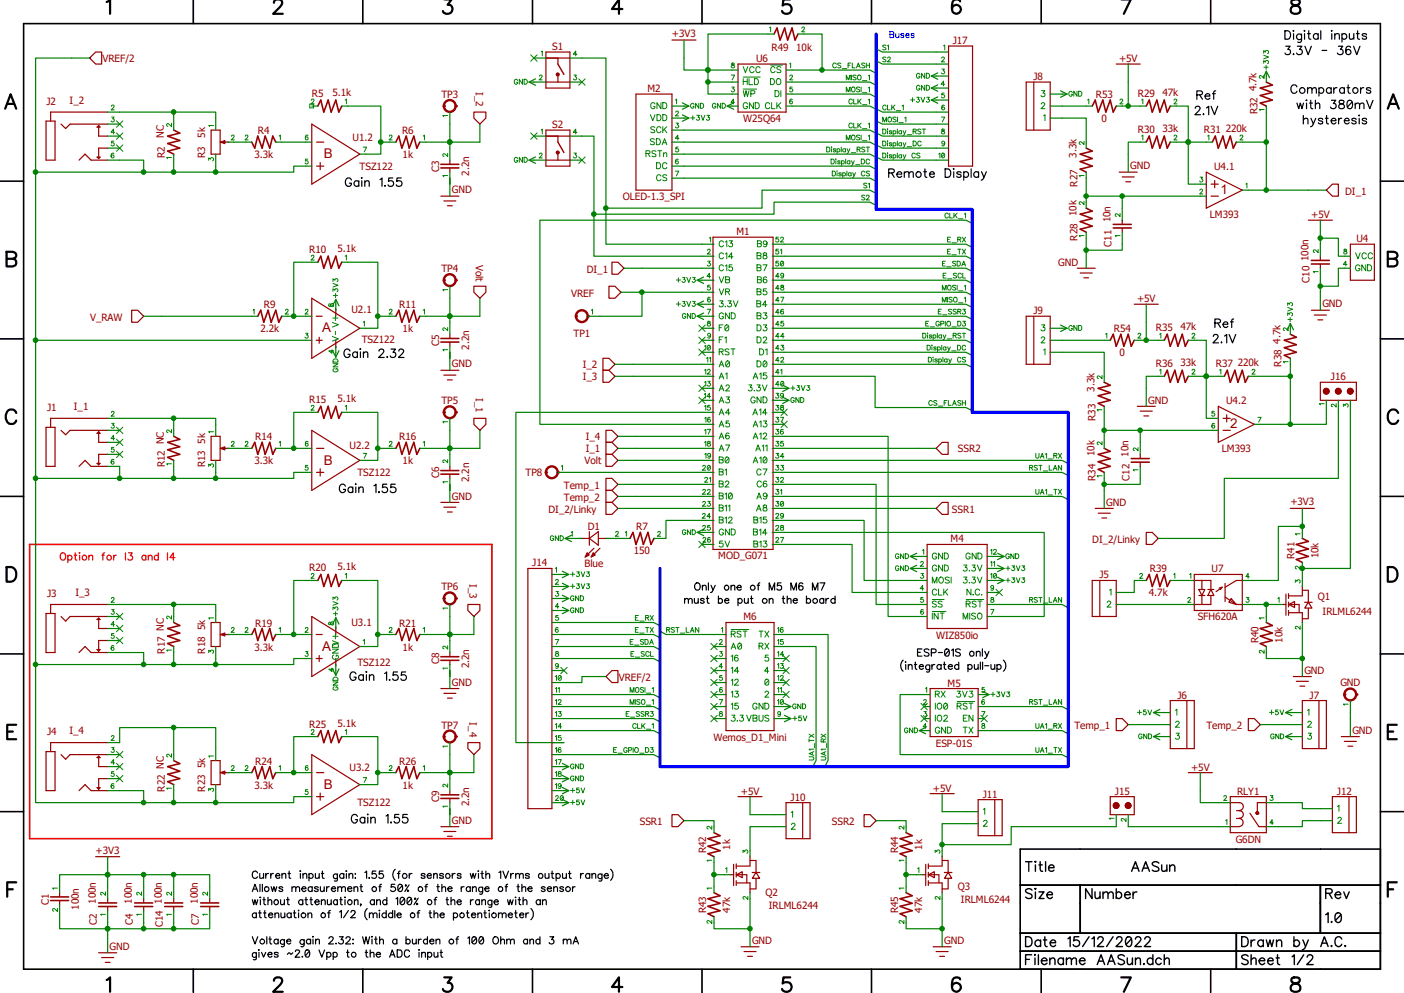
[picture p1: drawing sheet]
<svg xmlns="http://www.w3.org/2000/svg" width="297mm" height="210mm" viewBox="0 0 297 210" stroke-linecap="round" stroke-linejoin="round" font-family="sans-serif">
<defs><g id="words">
<g font-size="2.8" fill="#970000">
<text x="68.5" y="33.5">B</text>
<text x="258.2" y="41.1">1</text>
<text x="68.2" y="70.2">A</text>
<text x="260.3" y="90.5">2</text>
<text x="68.5" y="98.3">B</text>
<text x="68.2" y="137.6">A</text>
<text x="68.5" y="166.8">B</text>
</g>
<g font-size="2.1" fill="#970000">
<text x="116.8" y="10.6">S1</text>
<text x="142.2" y="7.8">+3V3</text>
<text x="163.2" y="10.8">R49</text>
<text x="168.4" y="10.8">10k</text>
<text x="201.5" y="9.3">J17</text>
<text x="21.7" y="13.2">VREF/2</text>
<text x="159.9" y="13.1">U6</text>
<text x="218.6" y="16.9">J8</text>
<text x="236.7" y="13.1">+5V</text>
<text x="9.8" y="22.2">J2</text>
<text x="14.7" y="22">I_2</text>
<text x="66" y="20.5">R5</text>
<text x="70.3" y="20.3">5.1k</text>
<text x="93.4" y="20.7">TP3</text>
<text x="100.6" y="19.4" transform="rotate(90 100.6 19.4)">I_2</text>
<text x="136.9" y="19.5">M2</text>
<text x="231.8" y="20.7">R53</text>
<text x="240.7" y="20.5">R29</text>
<text x="245.9" y="20.3">47k</text>
<text x="265.8" y="19.3" transform="rotate(-90 265.8 19.3)">4.7k</text>
<text x="34.7" y="29.2" transform="rotate(-90 34.7 29.2)">NC</text>
<text x="43.4" y="29.1" transform="rotate(-90 43.4 29.1)">5k</text>
<text x="54.6" y="28.4">R4</text>
<text x="74.6" y="29.7">U1.2</text>
<text x="85" y="28.4">R6</text>
<text x="116.8" y="27.1">S2</text>
<text x="157.2" y="25.8">W25Q64</text>
<text x="233" y="25.8">0</text>
<text x="240.7" y="28.2">R30</text>
<text x="245.9" y="27.9">33k</text>
<text x="254.7" y="28.2">R31</text>
<text x="259.3" y="27.9">220k</text>
<text x="266" y="24.2" transform="rotate(-90 266 24.2)">R32</text>
<text x="34.8" y="33.5" transform="rotate(-90 34.8 33.5)">R2</text>
<text x="43.4" y="33.5" transform="rotate(-90 43.4 33.5)">R3</text>
<text x="53.8" y="33.4">3.3k</text>
<text x="76.1" y="35.9">TSZ122</text>
<text x="85.2" y="33.4">1k</text>
<text x="227.7" y="33.3" transform="rotate(-90 227.7 33.3)">3.3k</text>
<text x="239.1" y="35.8">GND</text>
<text x="256.8" y="36">U4.1</text>
<text x="92.9" y="36.3" transform="rotate(-90 92.9 36.3)">C3</text>
<text x="95.6" y="40.9">GND</text>
<text x="99.2" y="37.2" transform="rotate(-90 99.2 37.2)">2.2n</text>
<text x="227.9" y="39.5" transform="rotate(-90 227.9 39.5)">R27</text>
<text x="284.6" y="41.1">DI_1</text>
<text x="131.7" y="42.3">OLED-1.3_SPI</text>
<text x="227.7" y="45.7" transform="rotate(-90 227.7 45.7)">10k</text>
<text x="234.9" y="47" transform="rotate(-90 234.9 47)">10n</text>
<text x="255.9" y="46.1">LM393</text>
<text x="277.4" y="46.1">+5V</text>
<text x="65.4" y="53.6">R10</text>
<text x="71.4" y="53.3">5.1k</text>
<text x="155.8" y="49.7">M1</text>
<text x="227.9" y="50.9" transform="rotate(-90 227.9 50.9)">R28</text>
<text x="235.1" y="52.2" transform="rotate(-90 235.1 52.2)">C11</text>
<text x="286.9" y="51.2">U4</text>
<text x="93.4" y="57.6">TP4</text>
<text x="100.6" y="56" transform="rotate(90 100.6 56)">Volt</text>
<text x="124.1" y="57.7">DI_1</text>
<text x="223.9" y="56.3">GND</text>
<text x="276.8" y="55.2" transform="rotate(-90 276.8 55.2)">100n</text>
<text x="277" y="59.8" transform="rotate(-90 277 59.8)">C10</text>
<text x="55.8" y="65.2">R9</text>
<text x="84.5" y="65.2">R11</text>
<text x="120.8" y="62.7">VREF</text>
<text x="240.5" y="63.9">+5V</text>
<text x="279.7" y="65">GND</text>
<text x="19" y="67.8">V_RAW</text>
<text x="55.1" y="70.3">2.2k</text>
<text x="74.3" y="66.3">U2.1</text>
<text x="85.2" y="70.3">1k</text>
<text x="121.3" y="71.3">TP1</text>
<text x="218.6" y="66.5">J9</text>
<text x="235.6" y="70.3">R54</text>
<text x="244.5" y="70.1">R35</text>
<text x="249.7" y="69.8">47k</text>
<text x="76.5" y="72.5">TSZ122</text>
<text x="92.9" y="73.2" transform="rotate(-90 92.9 73.2)">C5</text>
<text x="95.6" y="77.7">GND</text>
<text x="99.2" y="74" transform="rotate(-90 99.2 74)">2.2n</text>
<text x="123.3" y="77.9">I_2</text>
<text x="236.9" y="75.4">0</text>
<text x="244.5" y="77.7">R36</text>
<text x="249.7" y="77.5">33k</text>
<text x="257.2" y="77.7">R37</text>
<text x="261.8" y="77.5">220k</text>
<text x="270.9" y="72.7" transform="rotate(-90 270.9 72.7)">4.7k</text>
<text x="271.1" y="77.6" transform="rotate(-90 271.1 77.6)">R38</text>
<text x="123.3" y="80.4">I_3</text>
<text x="231.5" y="82.8" transform="rotate(-90 231.5 82.8)">3.3k</text>
<text x="281.6" y="80.4">J16</text>
<text x="9.9" y="87">J1</text>
<text x="15.6" y="86.7">I_1</text>
<text x="65.4" y="85.3">R15</text>
<text x="71.4" y="85.1">5.1k</text>
<text x="93.4" y="85.5">TP5</text>
<text x="100.6" y="84.2" transform="rotate(90 100.6 84.2)">I_1</text>
<text x="231.7" y="89" transform="rotate(-90 231.7 89)">R33</text>
<text x="242.9" y="85.3">GND</text>
<text x="259.4" y="85.5">U4.2</text>
<text x="54" y="93.1">R14</text>
<text x="74" y="95">U2.2</text>
<text x="84.5" y="93.1">R16</text>
<text x="123.9" y="95.7">I_1</text>
<text x="123.9" y="93.1">I_4</text>
<text x="202.6" y="95.6">SSR2</text>
<text x="258.5" y="95.7">LM393</text>
<text x="34.8" y="98.8" transform="rotate(-90 34.8 98.8)">R12 NC</text>
<text x="43.4" y="98.8" transform="rotate(-90 43.4 98.8)">R13 5k</text>
<text x="53.8" y="98.2">3.3k</text>
<text x="75.6" y="100.8">TSZ122</text>
<text x="85.2" y="98.2">1k</text>
<text x="92.9" y="101.1" transform="rotate(-90 92.9 101.1)">C6</text>
<text x="99.2" y="101.9" transform="rotate(-90 99.2 101.9)">2.2n</text>
<text x="111.2" y="100.7">TP8</text>
<text x="123.7" y="98.2">Volt</text>
<text x="231.5" y="96.5" transform="rotate(-90 231.5 96.5)">10k</text>
<text x="231.7" y="101.7" transform="rotate(-90 231.7 101.7)">R34</text>
<text x="238.7" y="96.6" transform="rotate(-90 238.7 96.6)">10n</text>
<text x="238.9" y="101.7" transform="rotate(-90 238.9 101.7)">C12</text>
<text x="95.6" y="105.7">GND</text>
<text x="119.3" y="103.4">Temp_1</text>
<text x="119.3" y="105.9">Temp_2</text>
<text x="234" y="106.9">GND</text>
<text x="273" y="106.9">+3V3</text>
<text x="116" y="108.5">DI_2/Linky</text>
<text x="124.3" y="112">D1</text>
<text x="134.6" y="112.2">R7</text>
<text x="201.4" y="108.5">SSR1</text>
<text x="112.6" y="119.8">J14</text>
<text x="123.7" y="120">Blue</text>
<text x="134.1" y="117.3">150</text>
<text x="151.9" y="118.3">MOD_G071</text>
<text x="201.1" y="114.7">M4</text>
<text x="231.1" y="114.8">DI_2/Linky</text>
<text x="273.9" y="118.2" transform="rotate(-90 273.9 118.2)">R41</text>
<text x="278.9" y="118.1" transform="rotate(-90 278.9 118.1)">10k</text>
<text x="65.4" y="120.9">R20</text>
<text x="71.4" y="120.6">5.1k</text>
<text x="93.4" y="124.9">TP6</text>
<text x="99.4" y="123.6" transform="rotate(90 99.4 123.6)">I_3</text>
<text x="232.6" y="122.3">J5</text>
<text x="243.2" y="121.1">R39</text>
<text x="256.3" y="121.1">U7</text>
<text x="9.9" y="126.3">J3</text>
<text x="16" y="126.1">I_3</text>
<text x="157.3" y="131.2">M6</text>
<text x="243" y="126.2">4.7k</text>
<text x="253.4" y="131.2">SFH620A</text>
<text x="278.8" y="127">Q1</text>
<text x="279.8" y="130">IRLML6244</text>
<text x="53.8" y="137.6">3.3k</text>
<text x="54" y="132.5">R19</text>
<text x="74.3" y="132.3">U3.1</text>
<text x="84.5" y="132.5">R21</text>
<text x="85.2" y="137.6">1k</text>
<text x="198" y="135">WIZ850io</text>
<text x="266.2" y="136" transform="rotate(-90 266.2 136)">R40</text>
<text x="271.3" y="135.9" transform="rotate(-90 271.3 135.9)">10k</text>
<text x="34.8" y="138.2" transform="rotate(-90 34.8 138.2)">R17 NC</text>
<text x="43.4" y="138.2" transform="rotate(-90 43.4 138.2)">R18 5k</text>
<text x="75.6" y="140.8">TSZ122</text>
<text x="92.9" y="140.5" transform="rotate(-90 92.9 140.5)">C8</text>
<text x="99.2" y="141.4" transform="rotate(-90 99.2 141.4)">2.2n</text>
<text x="275.9" y="142.5">GND</text>
<text x="95.6" y="145">GND</text>
<text x="130.9" y="144">VREF/2</text>
<text x="200.4" y="145.2">M5</text>
<text x="249.1" y="147.7">J6</text>
<text x="277" y="147.7">J7</text>
<text x="283.5" y="145">GND</text>
<text x="9.9" y="155.5">J4</text>
<text x="14.7" y="155.3">I_4</text>
<text x="65.4" y="153.9">R25</text>
<text x="71.4" y="153.7">5.1k</text>
<text x="93.4" y="154.1">TP7</text>
<text x="99.4" y="152.8" transform="rotate(90 99.4 152.8)">I_4</text>
<text x="227.3" y="154.2">Temp_1</text>
<text x="255.2" y="154.2">Temp_2</text>
<text x="286.1" y="155.2">GND</text>
<text x="54" y="161.7">R24</text>
<text x="84.5" y="161.7">R26</text>
<text x="150.9" y="156.6">Wemos_D1_Mini</text>
<text x="198" y="157.9">ESP-01S</text>
<text x="34.8" y="167.4" transform="rotate(-90 34.8 167.4)">R22 NC</text>
<text x="43.4" y="167.4" transform="rotate(-90 43.4 167.4)">R23 5k</text>
<text x="53.8" y="166.8">3.3k</text>
<text x="74" y="163">U3.2</text>
<text x="85.2" y="166.8">1k</text>
<text x="197.4" y="167.4">+5V</text>
<text x="252" y="163">+5V</text>
<text x="75.6" y="170.4">TSZ122</text>
<text x="92.9" y="169.7" transform="rotate(-90 92.9 169.7)">C9</text>
<text x="99.2" y="170.6" transform="rotate(-90 99.2 170.6)">2.2n</text>
<text x="156.7" y="168.1">+5V</text>
<text x="167.3" y="169.3">J10</text>
<text x="207.9" y="168.7">J11</text>
<text x="235.8" y="168.1">J15</text>
<text x="261.7" y="168.1">RLY1</text>
<text x="282.8" y="168.1">J12</text>
<text x="95.6" y="174.2">GND</text>
<text x="135.3" y="174.5">SSR1</text>
<text x="154.5" y="179.7" transform="rotate(-90 154.5 179.7)">1k</text>
<text x="176" y="174.5">SSR2</text>
<text x="195.1" y="179.7" transform="rotate(-90 195.1 179.7)">1k</text>
<text x="261.4" y="178.2">G6DN</text>
<text x="20.2" y="180.6">+3V3</text>
<text x="149.4" y="180.5" transform="rotate(-90 149.4 180.5)">R42</text>
<text x="190" y="180.5" transform="rotate(-90 190 180.5)">R44</text>
<text x="10.3" y="191.3" transform="rotate(-90 10.3 191.3)">C1</text>
<text x="20.3" y="191.1" transform="rotate(-90 20.3 191.1)">100n</text>
<text x="27.9" y="191.1" transform="rotate(-90 27.9 191.1)">100n</text>
<text x="34.2" y="191.1" transform="rotate(-90 34.2 191.1)">100n</text>
<text x="41.9" y="191.1" transform="rotate(-90 41.9 191.1)">100n</text>
<text x="162" y="189.4">Q2</text>
<text x="202.6" y="188.2">Q3</text>
<text x="203.3" y="191">IRLML6244</text>
<text x="16.7" y="192.4" transform="rotate(-90 16.7 192.4)">100n</text>
<text x="20.5" y="195.5" transform="rotate(-90 20.5 195.5)">C2</text>
<text x="28.1" y="195.5" transform="rotate(-90 28.1 195.5)">C4</text>
<text x="34.5" y="196.1" transform="rotate(-90 34.5 196.1)">C14</text>
<text x="42.1" y="195.5" transform="rotate(-90 42.1 195.5)">C7</text>
<text x="149.4" y="193.2" transform="rotate(-90 149.4 193.2)">R43</text>
<text x="154.5" y="193" transform="rotate(-90 154.5 193)">47k</text>
<text x="162.6" y="192.2">IRLML6244</text>
<text x="190" y="193.2" transform="rotate(-90 190 193.2)">R45</text>
<text x="195.1" y="193" transform="rotate(-90 195.1 193)">47k</text>
<text x="23.2" y="200.9">GND</text>
<text x="159.1" y="199.6">GND</text>
<text x="199.7" y="199.6">GND</text>
</g>
</g></defs>
<path d="M0 0h297v210h-297z" fill="none" stroke="#fff" stroke-width=".21"/>
<g fill="none" stroke="#000" stroke-width=".25">
<path d="M256.5 19.8h.6M257.2 19.2l-.4 .1v.3v1.4M271.8 6.5h.6a.95 .95 0 0 1 .6 .9 .95 .95 0 0 1-.6 .9h-.6zM272 9.8h.9l-.5 .7a.59 .59 0 0 1 .5 .9 .59 .59 0 0 1-1.1-.2M273.6 6.4v.2zM273.6 11.4v.2zM273.6 7.1v1.2M274.4 18.4a.65 .65 0 0 0-.8-.5 .65 .65 0 0 0-.5 .7v.5a.65 .65 0 0 0 .5 .6 .65 .65 0 0 0 .8-.4M274.4 9.8h1l-.5 .7a.61 .61 0 0 1 .4 .9 .61 .61 0 0 1-1-.2M275.3 7.5a.59 .59 0 0 0-.8-.1 .59 .59 0 0 0 0 .8 .59 .59 0 0 0 .8-.1M275.3 7.2v1.6l-.3 .2-.5-.1M275.9 6.5h.2z"/>
<path d="M276 7.1v1.2M276.1 9.8l.6 1.8 .7-1.8M276.6 18.9l.4-.4 .5 .1v1.1M276.6 7.1h.6M276.6 18.5v1.2M276.9 6.5v1.5v.2l.4 .1M277.5 18.9l.5-.4 .4 .1 .1 1.1M278.8 7.1v1.2M278.8 7.4a.57 .57 0 0 0-.8-.1 .57 .57 0 0 0 0 .8 .57 .57 0 0 0 .8-.1M279 18.5v1.8M279 18.8a.57 .57 0 0 1 .9-.1 .57 .57 0 0 1 0 .9 .57 .57 0 0 1-.9-.1M279.4 6.5v1.8"/>
<path d="M279.7 10.7h1M281.6 18.5v1.2M281.6 18.8a.57 .57 0 0 0-.8-.1 .57 .57 0 0 0 0 .9 .57 .57 0 0 0 .8-.1M281.6 6.5h.2zM281.7 7.1v1.2M282.2 18.5v1.2M282.4 7.5a.63 .63 0 0 1 .9-.3v1.1M282.4 7.1v1.2M282.8 18.5a.57 .57 0 0 0-.6 .5M283.1 9.8h1l-.6 .7a.61 .61 0 0 1 .5 .9 .61 .61 0 0 1-1.1-.2M283.9 7.4a.57 .57 0 0 1 .8-.1 .57 .57 0 0 1 0 .8 .57 .57 0 0 1-.8-.1M283.9 7.1v1.8"/>
<path d="M284.4 18.5v1.2M284.4 18.8a.57 .57 0 0 0-.8-.1 .57 .57 0 0 0 0 .9 .57 .57 0 0 0 .8-.1M284.9 18.5h.6M285.2 17.9v1.5l.1 .2 .3 .1M285.5 7.1v1.1l.5 .1 .4-.3M285.7 10a.52 .52 0 0 0-.8-.1 1.02 1.02 0 0 0 .4 1.7 .55 .55 0 0 0 .5-.6 .55 .55 0 0 0-.5-.5 .55 .55 0 0 0-.6 .5M286.3 9.8l.7 1.8 .7-1.8M286.4 7.1v1.2M286.9 7.1h.6M287.2 6.5v1.5l.1 .2 .3 .1M287.8 18.5v1.2M288.5 18.5a.57 .57 0 0 0-.7 .5"/>
<path d="M289.1 7.4a.54 .54 0 0 0-.9 0v.1l.8 .3 .1 .2a.54 .54 0 0 1-.9 0M290 18.8a.54 .54 0 0 0-.9 0v.2l.8 .2 .1 .3a.54 .54 0 0 1-.9 0M74.3 38.1a.65 .65 0 0 0-.7-.5 .65 .65 0 0 0-.5 .7v.4a.64 .64 0 0 0 .6 .7 .64 .64 0 0 0 .6-.7h-.4M75.9 38.2v1.2M75.9 38.5a.57 .57 0 0 0-.8-.1 .57 .57 0 0 0 0 .8 .57 .57 0 0 0 .8 0M76.5 37.5v.2zM76.5 38.2v1.2M77.2 38.6l.4-.4 .4 .1 .1 1.1M77.2 38.2v1.2M80.4 38l.4-.4v1.8M81.4 39.3h.1zM83.1 37.6h-.8l-.1 .8a.63 .63 0 0 1 .9 0 .63 .63 0 0 1-.1 .9 .63 .63 0 0 1-.9-.2"/>
<path d="M84.9 37.6h-.9l-.1 .8a.65 .65 0 0 1 1 0 .65 .65 0 0 1-.1 .9 .65 .65 0 0 1-1-.2M188 36.6l1-.1 .2-.3-.1-.3-.3-.2h-.8v1.8M188.6 36.6l.6 .9M189.7 36.8h1.1a.55 .55 0 0 0-.8-.4 .55 .55 0 0 0-.2 .9 .54 .54 0 0 0 1 0M191.3 36.7a.63 .63 0 0 1 .9-.3l.1 1.1M191.3 36.3v1.2M192.3 36.7l.4-.4 .4 .1 .1 1.1M195.4 36.3h.6M195.7 35.7v1.5v.2l.4 .1M196.6 36.8h1.1a.55 .55 0 0 0-.8-.4 .55 .55 0 0 0-.2 .9 .54 .54 0 0 0 1 0M199.9 35.7h.6a.95 .95 0 0 1 .6 .9 .95 .95 0 0 1-.6 .9h-.6zM201.7 35.7h.1z"/>
<path d="M201.8 36.3v1.2M203.3 36.6a.54 .54 0 0 0-.9 0l.1 .1 .7 .3 .1 .3a.54 .54 0 0 1-.9 0M203.9 36.6a.57 .57 0 0 1 .8-.1 .57 .57 0 0 1 0 .8 .57 .57 0 0 1-.8 0M203.9 36.3v1.8M205.4 35.7v1.8M207 36.3v1.2M207 36.6a.57 .57 0 0 0-.8-.1 .57 .57 0 0 0 0 .8 .57 .57 0 0 0 .8 0M207.6 36.3l.6 1.2-.2 .3-.4 .3M208.7 36.3l-.5 1.2M252.9 22.9l.3-.4 .6 .1a.55 .55 0 0 1-.2 .8l-.8 .9h1.2M253.2 20.1l1-.1 .2-.3-.1-.3-.3-.2h-.8v1.8M253.8 20.1l.6 .9"/>
<path d="M254.5 24.2h.2zM254.9 20.3h1a.55 .55 0 0 0-.7-.4 .55 .55 0 0 0-.2 .8 .54 .54 0 0 0 .9 0M255.2 22.8l.5-.3v1.8M256.2 22.5l.7 1.8 .7-1.8M274.4 21.8l.3 1.2 .4-1.2 .3 1.2 .4-1.2M275.7 25.4a.63 .63 0 0 1 .9-.3l.1 1.1M275.7 24.4v1.8M276.3 21.2h.2zM276.4 21.8v1.2M277 21.8h.6M277.3 21.2v1.4l.1 .3 .3 .1M277.3 25l.5 1.2-.3 .5-.3 .1"/>
<path d="M278.3 22.1l.4-.3 .4 .1 .1 1.1M278.3 21.2v1.8M278.3 25l-.5 1.2M279.8 25.3a.54 .54 0 0 0-.9 0l.1 .1 .7 .3 .1 .3a.54 .54 0 0 1-.9 0M280.4 25h.6M280.6 24.4v1.5l.1 .2 .4 .1M281.6 25.5h1a.55 .55 0 0 0-.8-.4 .55 .55 0 0 0-.1 .9 .54 .54 0 0 0 .9 0M281.6 21.2h1l-.5 .7a.59 .59 0 0 1 .4 .9 .59 .59 0 0 1-1-.2M283.2 25v1.2M283.4 21.3a.36 .36 0 0 0 .1 .6 .64 .64 0 0 1 .8 .2 .64 .64 0 0 1-.1 .8l-.6 .1a.51 .51 0 0 1-.4-.6 .51 .51 0 0 1 .5-.4l.4-.1a.36 .36 0 0 0 .1-.6zM283.8 25a.57 .57 0 0 0-.6 .5M284.4 25.5h1a.55 .55 0 0 0-.8-.4 .55 .55 0 0 0-.1 .9 .54 .54 0 0 0 .9 0"/>
<path d="M285.2 21.3a.58 .58 0 0 1 .8 .2 .9 .9 0 0 1-.5 1.5 1.14 1.14 0 0 1-.3-1.7zM286 21.5l-1 1.1M286.7 22.1l.4-.3 .4 .1 .1 1.1M286.7 21.8v1.2M286.9 25.3a.54 .54 0 0 0-.9 0v.1l.8 .3 .1 .3a.54 .54 0 0 1-.9 0M287.5 24.3v.2zM287.5 25v1.2M287.6 22.1l.4-.3 .5 .1v1.1M289.1 25.3a.54 .54 0 0 0-.9 0v.1l.8 .3 .1 .3a.54 .54 0 0 1-.9 0M289.1 21.2l.7 1.8 .6-1.8M74 74.3a.65 .65 0 0 0-.7-.5 .65 .65 0 0 0-.5 .7v.4a.64 .64 0 0 0 .6 .7 .64 .64 0 0 0 .6-.7h-.4M75.6 74.4v1.2"/>
<path d="M75.6 74.7a.57 .57 0 0 0-.8-.1 .57 .57 0 0 0 0 .8 .57 .57 0 0 0 .8 0M76.2 73.7v.2zM76.2 74.4v1.2M76.9 74.8l.4-.4 .4 .1 .1 1.1M76.9 74.4v1.2M80.2 74.3l.3-.5 .6 .2a.55 .55 0 0 1-.2 .8l-.8 .8h1.2M81.8 75.5h.2zM82.7 73.8h1l-.6 .7a.59 .59 0 0 1 .5 1 .59 .59 0 0 1-1-.2M84.4 74.3l.3-.5 .6 .2a.55 .55 0 0 1-.2 .8l-.8 .8h1.2M256.7 71.2l.3-.5 .6 .2a.55 .55 0 0 1-.2 .8l-.8 .8h1.2M257 68.3l1-.1 .2-.2-.1-.4-.3-.1h-.8v1.8M257.6 68.3l.6 1"/>
<path d="M258.3 72.4h.2zM258.7 68.6h1.1a.55 .55 0 0 0-.8-.5 .55 .55 0 0 0-.2 .9 .54 .54 0 0 0 1 0M259 71.1l.5-.4v1.8M260 70.7l.7 1.8 .7-1.8M260.3 68.1h.6M261 67.5l-.4 .1v.2v1.5M73.1 102.8a.65 .65 0 0 0-.8-.4 .65 .65 0 0 0-.5 .7v.4a.64 .64 0 0 0 .6 .7 .64 .64 0 0 0 .7-.7h-.5M74.6 103v1.2M74.6 103.3a.57 .57 0 0 0-.8-.1 .57 .57 0 0 0 0 .8 .57 .57 0 0 0 .8-.1M75.3 102.3v.2zM75.3 103v1.2M75.9 103.3l.4-.3 .5 .1v1.1"/>
<path d="M75.9 103v1.2M79.1 102.7l.4-.3v1.8M80.1 104.1h.2zM81.8 102.4h-.8l-.1 .8a.63 .63 0 0 1 .9 0 .63 .63 0 0 1-.1 .9 .63 .63 0 0 1-.9-.3M83.6 102.4h-.9l-.1 .8a.65 .65 0 0 1 1-.1 .65 .65 0 0 1-.1 1 .65 .65 0 0 1-1-.3M144.8 126.9l.4-.3 .3 .1 .1 .9M144.8 126.6v1M145.6 126.9l.4-.3 .3 .1 .1 .9M146.9 126.6l.1 .9 .3 .1 .4-.3M147.1 123.5l.1-.1a.59 .59 0 0 1 .9 .5v.3a.59 .59 0 0 1-.6 .6 .59 .59 0 0 1-.6-.6zM147.7 126.6v1M148.6 124.1l.4-.3 .3 .1 .1 .9"/>
<path d="M148.6 123.8v1M149 126.8l-.3-.2-.4 .1v.2l.5 .2 .2 .3-.3 .2-.5-.2M149.4 126.6h.5M149.6 126.1v1.2l.1 .2 .3 .1M149.9 123.3v1.5M150.4 123.8l.4 1-.3 .5h-.2M151.3 123.8l-.5 1M152 126.1v1.5M152 126.8a.48 .48 0 0 1 .7-.1 .48 .48 0 0 1 0 .7 .48 .48 0 0 1-.7 0M153.3 127h.9a.48 .48 0 0 0-.8-.3 .48 .48 0 0 0 .1 .8l.4 .1 .3-.2M154.6 124.1l.4-.3 .4 .1v.9M154.6 123.8v1"/>
<path d="M155.9 124.2h.9l-.1-.2a.49 .49 0 0 0-.7 0 .49 .49 0 0 0 .1 .7 .49 .49 0 0 0 .7-.1M156.1 126.8a.5 .5 0 0 1 .8-.1 .5 .5 0 0 1 0 .8 .5 .5 0 0 1-.8-.1M156.1 126.6v1.5M157.5 126.6l.1 .9 .3 .1 .4-.3M158.3 126.6v1M158.7 126.6h.6M159 126.1v1.2v.2l.3 .1M160.2 123.8h.5M160.7 123.3l-.3 .3v1.2M162.7 124.8v-1.5l.6 1.5 .6-1.5v1.5M162.7 126.9l.4-.3 .3 .1 .1 .9M162.7 126.6v1"/>
<path d="M165.2 123.3h-.7l-.1 .7a.54 .54 0 0 1 .8 0 .54 .54 0 0 1-.1 .8 .54 .54 0 0 1-.8-.3M165.5 126.6h.5M165.7 126.1v1.2l.3 .3M166.5 126.9l.4-.3 .4 .1v.9M166.5 126.1v1.5M167.3 124.8v-1.5l.6 1.5 .6-1.5v1.5M167.8 127h.9a.48 .48 0 0 0-.8-.3 .48 .48 0 0 0 .1 .8l.4 .1 .3-.2M169.8 123.5v-.1a.47 .47 0 0 0-.8 .2 .88 .88 0 0 0 .4 1.2 .48 .48 0 0 0 .5-.4 .48 .48 0 0 0-.4-.6 .48 .48 0 0 0-.5 .5M170.6 126.8a.5 .5 0 0 1 .7-.1 .5 .5 0 0 1 0 .8 .5 .5 0 0 1-.7-.1M170.6 126.1v1.5M171.9 124.8v-1.5l.5 1.5 .6-1.5v1.5M173.5 123.3h1l-.7 1.5"/>
<path d="M174.2 126.8a.48 .48 0 0 0-.7-.1 .48 .48 0 0 0 0 .7 .48 .48 0 0 0 .7 0M174.2 126.6v1M174.7 126.6v1M175.3 126.6l-.3 .1-.3 .3M176.7 126.1v1.5M176.7 126.8a.5 .5 0 0 0-.8-.1 .5 .5 0 0 0 0 .8 .5 .5 0 0 0 .8-.1M191.1 139.6a1.57 1.57 0 0 0 0 2.3M191.6 140v.1zM194.1 138h.6M195 137.2h-.9v1.6h.9M196.5 137.5a.58 .58 0 0 0-.5-.3 .58 .58 0 0 0-.5 .4l1 .7-.1 .4-.5 .1-.4-.2M197 138h.9l.1-.5-.3-.3h-.7v1.6"/>
<path d="M198.5 138h.8M200 137.3a.47 .47 0 0 1 .7 .2l.1 .6-.2 .6h-.6l-.2-.6zM200.7 137.5l-.8 1M201.3 137.5l.4-.3v1.6M203.2 137.5l-.2-.2a.56 .56 0 0 0-.9 .3l1.1 .7-.2 .4-.5 .1-.4-.2M206.5 138l.4-.2h.4v1M206.5 137.8v1M207.8 137.2v1.6M208.3 137.8l.5 1-.3 .4-.2 .1M209.2 137.8l-.4 1M212.3 139.6a1.57 1.57 0 0 1 0 2.3M75.3 142.5a.65 .65 0 0 0-.7-.4 .65 .65 0 0 0-.6 .7v.4a.64 .64 0 0 0 .7 .7 .64 .64 0 0 0 .6-.7h-.4"/>
<path d="M76.9 142.7v1.2M76.9 143a.57 .57 0 0 0-.9-.1 .57 .57 0 0 0 0 .8 .57 .57 0 0 0 .9-.1M77.5 142v.2zM77.5 142.7v1.2M78.1 143l.5-.3 .4 .1 .1 1.1M78.1 142.7v1.2M81.4 142.5l.4-.4v1.8M82.4 143.7v.2zM84.1 142.1h-.9l-.1 .8a.63 .63 0 0 1 1 0 .63 .63 0 0 1-.1 .9 .63 .63 0 0 1-.9-.2M85.8 142.1h-.8l-.1 .8a.63 .63 0 0 1 .9 0 .63 .63 0 0 1-.1 .9 .63 .63 0 0 1-.9-.2M191.6 140.5v1.1M192.2 140.8l.3-.3 .4 .1 .1 1"/>
<path d="M192.2 140.5v1.1M193.4 140.5h.5M193.6 140v1.3l.4 .3M194.5 141h.8a.48 .48 0 0 0-.8-.2 .48 .48 0 0 0 .3 .8l.5-.2M196.7 140.6l-.1 1.4-.2 .2-.4-.1M196.7 140.8a.49 .49 0 0 0-.7 0 .49 .49 0 0 0 0 .7 .49 .49 0 0 0 .7-.1M197.1 140.5v1.1M197.7 140.5l-.3 .1-.3 .4M199.1 140.5v1.1M199.1 140.8a.5 .5 0 0 0-.7-.1 .5 .5 0 0 0 0 .7 .5 .5 0 0 0 .7 0M199.6 140.5h.5M199.8 140v1.3l.1 .2 .3 .1"/>
<path d="M200.6 141h.9a.48 .48 0 0 0-.8-.3 .48 .48 0 0 0 .1 .8l.4 .1 .3-.2M202.8 140.8a.5 .5 0 0 0-.7-.1 .5 .5 0 0 0 0 .7 .5 .5 0 0 0 .7 0M202.8 140v1.6M204.8 140.5v1.6M204.8 140.8a.5 .5 0 0 1 .7-.1 .5 .5 0 0 1 0 .7 .5 .5 0 0 1-.7 0M206.1 140.5l.1 1 .3 .1 .4-.3M206.9 140.5v1.1M207.4 140v1.6M207.9 140v1.6M208.3 140.8h.9M209.6 140.5l.1 1 .4 .1 .3-.3M210.4 140.5v1.1"/>
<path d="M210.9 140.8a.5 .5 0 0 1 .7-.1 .5 .5 0 0 1 0 .7 .5 .5 0 0 1-.7 0M210.9 140.5v1.6M75.6 172.7a.65 .65 0 0 0-.7-.4 .65 .65 0 0 0-.6 .6v.5a.64 .64 0 0 0 .7 .7 .64 .64 0 0 0 .6-.7h-.4M77.2 173.1a.57 .57 0 0 0-.9-.1 .57 .57 0 0 0 0 .9 .57 .57 0 0 0 .9-.1M77.2 172.8v1.3M77.8 172.2v.1zM77.8 172.8v1.3M78.4 173.2l.5-.4 .4 .1 .1 1.2M78.4 172.8v1.3M81.7 172.6l.4-.3v1.8M82.7 173.9v.2zM84.4 172.3h-.9l-.1 .7a.63 .63 0 0 1 1 0 .63 .63 0 0 1-.1 .9 .63 .63 0 0 1-.9-.2"/>
<path d="M86.1 172.3h-.8l-.1 .7a.65 .65 0 0 1 1 0 .65 .65 0 0 1-.2 1 .65 .65 0 0 1-.9-.3M53.4 188.6l.5-1.6 .6 1.6M53.4 190.3l.3 1 .2-1 .3 1 .3-1M53.4 198.1l.5 1.5 .6-1.5M53.6 188h.7M54.2 193.3a.48 .48 0 0 0-.7-.1 .48 .48 0 0 0 0 .7 .48 .48 0 0 0 .7 0M54.2 193.1v1M54.5 184.6a.56 .56 0 0 0-.7-.4 .56 .56 0 0 0-.4 .6v.4a.57 .57 0 0 0 .4 .6 .57 .57 0 0 0 .7-.4M54.7 193.1h.5M54.9 184.7l.1 1 .4 .1 .4-.3M54.9 192.6l.1 1.4 .3 .1M55 189.8h.2z"/>
<path d="M55 187v1.6M55.1 190.3v1M55.5 187v1.6M55.6 190.3h.5M55.8 184.7v1.1M55.8 193.1h.5M55.8 189.8v1.3l.1 .2h.3M56 192.6v1.4l.3 .1M56.2 184.7v1.1M56.4 198.1v1.5M56.7 190.6l.3-.3 .4 .1 .1 .9M56.7 189.8v1.5"/>
<path d="M56.8 184.7a.5 .5 0 0 0-.6 .5M56.8 193.5h.9a.48 .48 0 0 0-.6-.3 .48 .48 0 0 0-.3 .7 .48 .48 0 0 0 .7 .1l.2-.1M56.9 198.6h.5M57.1 198.1v1.2l.1 .3h.3M57.3 184.7v1.1M57.4 187.5l.3 1.1 .3-1.1 .3 1.1 .2-1.1M57.8 184.7l-.3 .1-.2 .4M58.2 193.4l.3-.3 .4 .1 .1 .9M58.2 193.1v1M58.3 185.2h.9v-.2a.46 .46 0 0 0-.7-.1 .46 .46 0 0 0 0 .7 .46 .46 0 0 0 .7-.1M58.8 198.8a.5 .5 0 0 0-.7 0 .5 .5 0 0 0 0 .7 .5 .5 0 0 0 .7-.1M58.8 198.6v1"/>
<path d="M59.4 190.3v1h.4l.4-.2M59.4 193.1l.1 .9 .4 .1 .3-.3M59.6 185l.4-.3 .4 .1 .1 1M59.6 184.7v1.1M59.8 187.7l-.3-.2-.4 .1v.3l.5 .1 .2 .3-.3 .3-.5-.3M60.2 198.7v1.2a.38 .38 0 0 1-.3 .3 .38 .38 0 0 1-.4 0M60.2 190.3v1M60.2 198.9a.48 .48 0 0 0-.7 0 .48 .48 0 0 0 0 .7 .48 .48 0 0 0 .7-.1M60.2 193.1v1M60.6 190.3h.6M60.6 199.1h.9a.5 .5 0 0 0-.6-.4 .5 .5 0 0 0-.3 .6 .5 .5 0 0 0 .6 .3l.3-.2M60.9 189.8v1.5h.3"/>
<path d="M60.9 184.7h.5M61.2 184.2v1.5l.3 .1M61.6 193.1v1M61.6 193.3a.5 .5 0 0 0-.7-.1 .5 .5 0 0 0 0 .8 .5 .5 0 0 0 .7-.1M61.8 187.8l.3-.3 .4 .1 .1 1M61.8 187.5v1.1M62.1 193.1h.5M62.3 192.6v1.2l.1 .2 .3 .1M62.6 187.8l.3-.3 .4 .1 .1 1M63.2 192.5v.2zM63.2 193.1v1M63.5 184.2h.1z"/>
<path d="M63.5 184.7v1.1M63.8 188h.9a.48 .48 0 0 0-.6-.4 .48 .48 0 0 0-.3 .7 .48 .48 0 0 0 .8 .2l.1-.2M64.1 190.5a.49 .49 0 0 0-.8 0 .49 .49 0 0 0 0 .7 .49 .49 0 0 0 .8-.1M64.1 190.3v1M64.1 185l.3-.3 .4 .1 .1 1M64.1 184.7v1.1M64.3 198.9a.5 .5 0 0 0-.7 0 .5 .5 0 0 0 0 .7 .5 .5 0 0 0 .7-.1M64.3 198.7v1.4l-.2 .1h-.4M64.5 190.3h.5M64.7 189.8v1.3l.1 .2h.3M65.2 193.4l.3-.3 .4 .1 .1 .9M65.2 193.1v1"/>
<path d="M65.4 184.7v1.6M65.4 185a.49 .49 0 0 1 .7-.1 .49 .49 0 0 1 0 .7 .49 .49 0 0 1-.7-.1M65.6 190.3h.5M65.7 198.6v1M65.7 198.8a.5 .5 0 0 0-.7 0 .5 .5 0 0 0 0 .7 .5 .5 0 0 0 .7-.1M65.8 189.8v1.3l.1 .2h.3M66 187.5v1.1M66 187.7a.48 .48 0 0 0-.7 0 .48 .48 0 0 0 0 .7 .48 .48 0 0 0 .7-.1M66.2 198v.2zM66.2 198.6v1M66.6 190.8h.9a.47 .47 0 0 0-.6-.5 .47 .47 0 0 0-.2 .8l.1 .2a.44 .44 0 0 0 .7-.2M66.7 184.7l.1 1 .3 .1 .4-.3"/>
<path d="M66.8 198.9l.3-.3 .4 .1 .1 .9M66.8 198.6v1M67.3 187.7v-.1a.54 .54 0 0 0-.8 .1l.8 .4v.4a.54 .54 0 0 1-.8-.2M67.5 184.7v1.1M67.8 187.5l.1 1 .3 .1 .4-.3M68 190.6l.3-.3 .4 .1 .1 .9M68 184.7h.5M68 190.3v1M68.2 184.2v1.3l.1 .2 .3 .1M68.6 187.5v1.1M69.1 187.5v1.1M69.3 190.3v1h.4l.4-.2"/>
<path d="M69.3 193.1h.5M69.6 198.5l.3-.4h.3l.3 .3-.2 .5-.8 .7h1M69.6 187.5l-.5 .2v.3M69.9 192.6l-.3 .1v1.4M70.1 190.3v1M70.1 188h.9a.5 .5 0 0 0-.6-.4 .5 .5 0 0 0-.4 .7 .5 .5 0 0 0 .7 .3l.3-.3M71 199.6h.2zM71.4 184.8l-.1 1.4-.6 .1M71.4 185a.48 .48 0 0 0-.7 0 .48 .48 0 0 0 0 .7 .48 .48 0 0 0 .7-.1M71.4 190.5a.47 .47 0 0 0-.7 0 .47 .47 0 0 0 0 .7 .47 .47 0 0 0 .7-.1M71.4 190.3v1M71.5 187.8l.3-.3 .4 .1 .1 1"/>
<path d="M71.5 187.5v1.1M71.8 198.1h.8l-.5 .6a.52 .52 0 0 1 .5 .5 .52 .52 0 0 1-.4 .5 .52 .52 0 0 1-.6-.4M71.8 192.9l.4-.3v1.5M71.9 190.3h.5M72.1 189.8v1.5h.3M72.3 187.8l.3-.3 .4 .1 .1 1M72.7 185a.49 .49 0 0 0-.7-.1 .49 .49 0 0 0 0 .7 .49 .49 0 0 0 .7-.1M72.7 184.7v1.1M72.9 189.8h.2zM73 190.3v1M73.2 184.2h.2zM73.2 198.5l.3-.4h.3l.3 .3-.2 .5-.8 .7h1.1"/>
<path d="M73.3 184.7v1.1M73.5 188h.9a.5 .5 0 0 0-.6-.4 .5 .5 0 0 0-.3 .7 .5 .5 0 0 0 .6 .3l.3-.3M73.7 192.6l-1 1.5M73.8 185l.4-.3 .3 .1 .1 1M73.8 184.7v1.1M74.3 193l.2-.4h.3l.3 .3-.2 .5-.7 .7h1M74.6 199.6h.2zM74.7 198.6v.2zM74.9 187.8l.4-.3 .3 .1 .1 1M74.9 187.5v1.1M75 190.6l.3-.3 .4 .1v.9M75 190.3v1"/>
<path d="M75.1 184.8h.1zM75.1 185.7h.1zM76.2 187.5h.5M76.4 187v1.3l.1 .2 .3 .1M76.4 191.3h-.1v-.1l-.1 .4M76.7 198.1l.4 1.5 .3-1.5 .4 1.5 .4-1.5M77.2 184.5l.4-.3v1.6M77.7 192.2a1.63 1.63 0 0 0 0 2.3M78.1 185.6v.2zM78.1 193.4l.4-.3 .4 .1 .1 .9M78.1 193.1v1M78.7 198v.2z"/>
<path d="M78.7 198.6v1M79 193.4l.3-.3 .4 .1 .1 .9M79.2 190.3v1M79.2 190.5a.49 .49 0 0 0-.7 0 .49 .49 0 0 0 0 .7 .49 .49 0 0 0 .7-.1M79.2 198.6h.6M79.5 198.1v1.5h.3M79.5 184.2h-.7l-.1 .7a.55 .55 0 0 1 .8 0 .55 .55 0 0 1 0 .8 .55 .55 0 0 1-.8-.2M79.7 190.6l.4-.3 .3 .1 .1 .9M79.7 190.3v1M80.1 187.5h.5M80.3 192.5v.2zM80.3 193.1v1"/>
<path d="M80.3 198.9l.4-.3 .3 .1 .1 .9M80.3 198.1v1.5M80.7 187l-.3 .1-.1 1.5M81 184.2h-.7l-.1 .7a.54 .54 0 0 1 .8 0 .54 .54 0 0 1-.1 .8 .54 .54 0 0 1-.8-.2M81.7 192.6v1.5M81.7 193.3a.5 .5 0 0 0-.7-.1 .5 .5 0 0 0 0 .8 .5 .5 0 0 0 .7-.1M81.8 190.5a.49 .49 0 0 0-.7 0 .49 .49 0 0 0 0 .7 .49 .49 0 0 0 .7-.1M81.8 189.8v1.5M83.1 193.3a.5 .5 0 0 0-.8-.1 .5 .5 0 0 0 0 .8 .5 .5 0 0 0 .8-.1M83.1 192.6v1.5M83.5 192.6v1.5M83.5 187h-.7l-.1 .7a.56 .56 0 0 1 .9 0 .56 .56 0 0 1-.2 .8 .56 .56 0 0 1-.8-.2"/>
<path d="M83.6 183.9a1.57 1.57 0 0 0 0 2.3M83.8 190.1l.3-.3v1.5M83.9 198.8a.5 .5 0 0 0-.7 0 .5 .5 0 0 0 0 .7 .5 .5 0 0 0 .7-.1M83.9 198.6v1M84 193.5h.9a.48 .48 0 0 0-.7-.3 .48 .48 0 0 0-.2 .7 .48 .48 0 0 0 .7 .1l.2-.1M84.1 184.7h.5M84.4 187.1a.48 .48 0 0 1 .7 .2l.1 .4a.68 .68 0 0 1-.6 .9 .97 .97 0 0 1-.2-1.5zM84.7 184.2l-.3 .1-.1 1.5M84.8 189.9a.48 .48 0 0 1 .8 .2 .72 .72 0 0 1 0 .8 .72 .72 0 0 1-.8 .4l-.2-.6 .1-.6zM85.1 187.3l-.9 1M85.6 190.1l-.9 1M85.9 187.2l.1 .1-.1 .2-.2-.2z"/>
<path d="M85.9 198.1v1.5M85.9 198.8a.5 .5 0 0 1 .7 0 .5 .5 0 0 1 0 .7 .5 .5 0 0 1-.7-.1M86.3 188.3l.1 .1-.1 .2-.2-.2zM86.3 189.9a.47 .47 0 0 1 .7 .2l.1 .4a.68 .68 0 0 1-.6 .8l-.4-.2v-1zM86.5 187.2l-.9 1.4M86.6 184.7v1.1M87 190.1l-.9 1M87.2 184.7a.5 .5 0 0 0-.6 .5M87.2 198.6l.1 1h.4l.4-.3M87.8 189.9l.2 .2-.2 .1-.1-.1zM88.1 198.6v1M88.1 191.2l.1-.1 .2 .1-.2 .1z"/>
<path d="M88.2 193.1h.5M88.5 189.9l-.9 1.4M88.5 198.6v1M88.8 192.6l-.3 .1-.1 .2v1.2M89.1 198.6l-.4 .1-.2 .4M89.9 187.5h.5M89.9 185a.39 .39 0 0 0-.4-.3 .39 .39 0 0 0-.3 .4l.6 .2 .1 .2-.3 .3-.4-.1-.1-.2M90.4 185.2h.8v-.2a.46 .46 0 0 0-.7-.1 .46 .46 0 0 0 0 .7 .46 .46 0 0 0 .7-.1M90.4 198.1v1.5M90.4 198.8a.48 .48 0 0 0-.7 0 .48 .48 0 0 0 0 .7 .48 .48 0 0 0 .7-.1M90.5 187l-.3 .1-.1 .2v1.3M90.8 193.1h.5"/>
<path d="M90.9 199.1h.9a.48 .48 0 0 0-.8-.4 .48 .48 0 0 0 .1 .9h.4l.3-.2M91 192.6v1.2l.1 .2 .3 .1M91.7 185l.4-.3 .4 .1v1M91.7 184.7v1.1M91.8 193.4l.4-.3 .3 .1 .1 .9M91.8 190.3h.5M91.8 192.6v1.5M92.2 198.9l.4-.3 .4 .1v.9M92.2 198.6v1M92.4 189.8l-.3 .1-.1 .2v1.2M92.4 187.5h.5M92.6 187v1.3l.1 .2 .3 .1"/>
<path d="M93.1 193.5h.9a.48 .48 0 0 0-.7-.3 .48 .48 0 0 0-.2 .7 .48 .48 0 0 0 .7 .1l.2-.1M93.5 187.8l.4-.3 .3 .1 .1 1M93.5 187v1.6M93.8 185a.44 .44 0 0 0-.4-.3 .44 .44 0 0 0-.4 .3l.8 .5-.3 .3-.5-.1v-.2M94.4 190.3h.5M94.6 189.8v1.3l.1 .2h.3M94.7 188h.9a.48 .48 0 0 0-.6-.4 .48 .48 0 0 0-.2 .7 .48 .48 0 0 0 .7 .2l.1-.2M95.4 190.6l.4-.3 .3 .1 .1 .9M95.4 189.8v1.5M95.7 184.7v1.1M95.9 193.3a.5 .5 0 0 1 .8-.1 .5 .5 0 0 1 0 .8 .5 .5 0 0 1-.8-.1M95.9 193.1v1.5"/>
<path d="M96.3 184.7a.5 .5 0 0 0-.6 .5M96.4 198.6h.5M96.7 190.8h.9a.47 .47 0 0 0-.7-.5 .47 .47 0 0 0-.1 .8 .44 .44 0 0 0 .4 .3 .44 .44 0 0 0 .4-.3M97 198.1l-.3 .1-.1 .2v1.2M97.5 185a.44 .44 0 0 0-.4-.3 .44 .44 0 0 0-.4 .3l.8 .5-.3 .3-.4-.1-.1-.2M97.6 187.5v1.1M98.2 187.5l-.4 .1-.2 .4M98.7 193.1h.5M98.9 192.6v1.2l.1 .2 .3 .1M99 198.4l.3-.3v1.5M99.5 184.7l.3 1.1 .3-1.1 .3 1.1 .3-1.1M99.5 187.7a.48 .48 0 0 0-.7 0 .48 .48 0 0 0 0 .7 .48 .48 0 0 0 .7-.1"/>
<path d="M99.5 187.5v1.1M99.5 190.3v1M99.7 193.5h.9a.48 .48 0 0 0-.6-.3 .48 .48 0 0 0-.3 .7 .48 .48 0 0 0 .8 .1l.1-.1M99.9 187.8l.4-.3 .4 .1 .1 1M99.9 187.5v1.1M100 198.2a.48 .48 0 0 1 .8 .2v.4a.66 .66 0 0 1-.6 .8 .97 .97 0 0 1-.2-1.4zM100.1 190.3a.5 .5 0 0 0-.6 .5M100.8 198.4l-.9 .9M101.1 193.4l.4-.3 .3 .1 .1 .9M101.1 193.1v1M101.1 184.2h.2zM101.2 184.7v1.1"/>
<path d="M101.4 190.3v1M101.4 190.5a.47 .47 0 0 0-.7 0 .47 .47 0 0 0 0 .7 .47 .47 0 0 0 .7-.1M101.5 198.2a.47 .47 0 0 1 .7 .2l.1 .4a.66 .66 0 0 1-.6 .8 .97 .97 0 0 1-.2-1.4zM101.7 184.7h.5M101.9 190.6l.4-.3 .4 .1v.9M101.9 190.3v1M102 184.2v1.5l.3 .1M102.1 187.8a.48 .48 0 0 0-.7 0 .48 .48 0 0 0 0 .7 .48 .48 0 0 0 .7-.1M102.1 187.6l-.1 1.4-.2 .1h-.3M102.2 198.4l-.8 .9M102.4 193.1h.5M102.6 192.6v1.2l.1 .2 .3 .1"/>
<path d="M102.6 188h.9a.5 .5 0 0 0-.7-.4 .5 .5 0 0 0-.3 .7 .5 .5 0 0 0 .7 .3l.3-.3M102.8 185l.4-.3 .3 .1 .1 1M102.8 184.2v1.6M103.5 192.5v.2zM103.5 193.1v1M104.1 190.6a.48 .48 0 0 0-.7-.1 .48 .48 0 0 0 0 .7 .48 .48 0 0 0 .7 0M104.1 190.4l-.1 1.4-.6 .1M104.4 198.3a.73 .73 0 0 1 1.1 .2 .73 .73 0 0 1-.3 1.1 .73 .73 0 0 1-.9-.3 .73 .73 0 0 1 .1-1zM104.5 190.8h.9v-.2a.48 .48 0 0 0-.7-.1 .48 .48 0 0 0 0 .7 .48 .48 0 0 0 .7-.1M105.5 193.4l.3-.3 .4 .1 .1 .9M105.5 193.1v1M105.5 184.5l.4-.3v1.6"/>
<path d="M105.9 198.9l.4-.3 .3 .1 .1 .9M105.9 198.1v1.5M106.3 193.4l.3-.3 .4 .1 .1 .9M106.4 184.2l.6 1.6 .6-1.6M106.8 187.5h.6M107.2 198.9l.3-.3 .4 .1 .1 .9M107.2 198.6v1M107.4 190.3l.3 1 .2-1 .3 1 .3-1M107.4 187l-.3 .1v1.5M107.5 193.5h.9a.48 .48 0 0 0-.6-.3 .48 .48 0 0 0-.3 .7 .48 .48 0 0 0 .7 .1l.2-.1M108 198.9l.3-.3 .4 .1 .1 .9M108 184.7v1.1"/>
<path d="M108.6 184.7a.5 .5 0 0 0-.6 .5M108.9 193.1h.5M109 189.8h.1zM109.1 185l.3-.3 .4 .1 .1 1M109.1 192.6v1.2l.3 .3M109.1 184.7v1.1M109.1 190.3v1M109.3 187.5h.6M109.6 187v1.5l.3 .1M109.6 190.3h.5M109.9 189.8v1.5h.3M109.9 185l.3-.3 .4 .1 .1 1"/>
<path d="M109.9 193.5h.9a.48 .48 0 0 0-.8-.3 .48 .48 0 0 0 .2 .8l.3 .1 .3-.2M110.4 187.8l.4-.3 .4 .1v1M110.4 187v1.6M110.7 190.6l.3-.3 .4 .1 .1 .9M110.7 189.8v1.5M111.3 193.1v1M111.6 198.6v1M111.6 198.8a.48 .48 0 0 0-.7 0 .48 .48 0 0 0 0 .7 .48 .48 0 0 0 .7-.1M111.7 188h.9a.5 .5 0 0 0-.7-.4 .5 .5 0 0 0-.3 .7 .5 .5 0 0 0 .7 .3l.3-.3M111.8 193.1l-.3 .1-.2 .3M112 185a.39 .39 0 0 0-.5-.3 .39 .39 0 0 0-.3 .4l.7 .2 .1 .2-.3 .3-.5-.1v-.2M112.1 198.9l.3-.3 .4 .1 .1 .9"/>
<path d="M112.1 198.6v1M112.3 192.2a1.63 1.63 0 0 1 0 2.3M114.2 198.1v1.5M114.2 198.8a.48 .48 0 0 0-.7 0 .48 .48 0 0 0 0 .7 .48 .48 0 0 0 .7-.1M114.3 190.5a.49 .49 0 0 0-.7 0 .49 .49 0 0 0 0 .7 .49 .49 0 0 0 .7-.1M114.3 190.3v1M114.8 190.6l.3-.3 .4 .1 .1 .9M114.8 190.3v1M115.3 184.7l.1 1 .4 .1 .3-.3M115.3 187.7l-.3-.2-.4 .1v.3l.5 .1 .2 .3-.3 .3-.5-.3M115.8 188h.9a.48 .48 0 0 0-.7-.4 .48 .48 0 0 0-.2 .7 .48 .48 0 0 0 .7 .2l.2-.2M116.1 184.7v1.1"/>
<path d="M116.3 198.1h.8l-.4 .6a.52 .52 0 0 1 .5 .5 .52 .52 0 0 1-.5 .5 .52 .52 0 0 1-.5-.4M116.6 184.7h.5M116.8 184.2v1.3l.1 .2 .3 .1M117.1 187.8l.4-.3 .4 .1v1M117.1 187.5v1.1M117.6 185a.49 .49 0 0 1 .8-.1 .49 .49 0 0 1 0 .7 .49 .49 0 0 1-.8-.1M117.6 184.7v1.6M119 184.7v.8a.38 .38 0 0 0 .6 .2l.2-.2M119.2 198.9l.3-.3 .4 .1 .1 .9M119.2 198.6v1M119.2 187.7l-.3-.2-.4 .1v.3l.5 .1 .2 .3-.3 .3-.5-.3M119.8 184.7v1.1"/>
<path d="M120 198.9l.3-.3 .4 .1 .1 .9M120.3 184.7h.5M120.5 184.2v1.3l.1 .2 .3 .1M121.1 187.5v1.1M121.2 199.6l.6-1.5 .6 1.5M121.5 199.1h.7M121.7 187.5l-.5 .2-.1 .3M122.8 184.7v1.1M123.4 184.7a.5 .5 0 0 0-.6 .5M124.8 185a.49 .49 0 0 0-.8-.1 .49 .49 0 0 0 0 .7 .49 .49 0 0 0 .8-.1M124.8 184.7v1.1M125.2 185l.4-.3 .3 .1 .1 1"/>
<path d="M125.2 184.7v1.1M127.3 185a.48 .48 0 0 0-.7 0 .48 .48 0 0 0 0 .7 .48 .48 0 0 0 .7-.1M127.3 184.8v1.4l-.6 .1M127.8 185.2h.9v-.2a.48 .48 0 0 0-.7-.1 .48 .48 0 0 0 0 .8 .48 .48 0 0 0 .7-.2M129.2 183.9a1.57 1.57 0 0 1 0 2.3M54.2 201.7a.48 .48 0 0 0-.7-.1 .48 .48 0 0 0 0 .7 .48 .48 0 0 0 .7 0M54.2 201.5v1.4h-.6M54.8 200.8v.2zM54.8 201.4v1M55.3 201.4l.5 1 .4-1M56.7 201.8h.8v-.1a.48 .48 0 0 0-.7-.2 .48 .48 0 0 0 0 .7l.2 .2 .5-.2M58.8 201.6l-.3-.2-.4 .1-.1 .1 .8 .4v.2a.47 .47 0 0 1-.8 0"/>
<path d="M61.9 201.5l-.3 .3-.4-.3-.4 .3M62.5 201.3l.3-.4 .4 .1 .2 .2-.1 .3-.9 .9h1M64 202.3v.1zM64.7 201h.6l.2 .5a.68 .68 0 0 1-.6 .9 1.03 1.03 0 0 1-.2-1.4zM65.4 201.2l-.8 .9M67.5 200.9l.6 1.5 .6-1.5M69.1 201.6a.5 .5 0 0 1 .8 0 .5 .5 0 0 1 0 .7 .5 .5 0 0 1-.8-.1M69.1 201.4v1.5M70.5 201.6a.48 .48 0 0 1 .7 0 .48 .48 0 0 1 0 .7 .48 .48 0 0 1-.7-.1M70.5 201.4v1.5M73.3 201.4h.5M73.5 200.9l.1 1.5h.3"/>
<path d="M77.3 201.4h.5M77.5 200.9v1.2l.1 .3h.3M78.3 201.7l.4-.3 .3 .1 .1 .9M78.3 200.9v1.5M79.6 201.8h.9a.47 .47 0 0 0-.7-.3 .47 .47 0 0 0-.1 .7l.2 .2 .6-.2M82.4 202.4l.6-1.5 .6 1.5M82.6 201.9h.8M84 200.9h.5a.81 .81 0 0 1 .6 .8 .81 .81 0 0 1-.6 .7h-.5zM86.6 201.3a.55 .55 0 0 0-.6-.4 .55 .55 0 0 0-.4 .6v.3a.54 .54 0 0 0 .4 .6 .54 .54 0 0 0 .6-.3M88.6 200.8v.2zM88.6 201.4v1M89.2 201.7l.2-.2a.38 .38 0 0 1 .6 .2v.7"/>
<path d="M89.2 201.4v1M90.5 201.6a.5 .5 0 0 1 .7 0 .5 .5 0 0 1 0 .7 .5 .5 0 0 1-.7-.1M90.5 201.4v1.5M91.8 201.4l.1 1h.3l.4-.3M92.6 201.4v1M93.1 201.4h.5M93.3 200.9v1.2l.1 .3h.3"/>
<circle cx="275.5" cy="19.1" r=".6"/>
<circle cx="286.7" cy="19.1" r=".59"/>
<circle cx="194.3" cy="36.9" r=".59"/>
<circle cx="153.7" cy="124.3" r=".5"/>
<circle cx="159.2" cy="124.3" r=".51"/>
<circle cx="161.8" cy="127.1" r=".51"/>
<circle cx="172.4" cy="127.1" r=".51"/>
<circle cx="205.6" cy="138.2" r=".51"/>
<circle cx="55.5" cy="199.1" r=".51"/>
<circle cx="56.4" cy="188" r=".51"/>
<circle cx="58.4" cy="190.8" r=".51"/>
<circle cx="64.2" cy="193.6" r=".51"/>
<circle cx="68.4" cy="193.6" r=".51"/>
<circle cx="74" cy="190.8" r=".51"/>
<circle cx="79.2" cy="188" r=".51"/>
<circle cx="85.6" cy="185.2" r=".51"/>
<circle cx="87.3" cy="193.6" r=".51"/>
<circle cx="88.9" cy="188" r=".51"/>
<circle cx="90.9" cy="190.8" r=".51"/>
<circle cx="94.7" cy="185.2" r=".51"/>
<circle cx="95.5" cy="199.1" r=".51"/>
<circle cx="97.7" cy="193.6" r=".51"/>
<circle cx="104.5" cy="193.6" r=".51"/>
<circle cx="105.9" cy="188" r=".51"/>
<circle cx="114.4" cy="185.2" r=".51"/>
<circle cx="120.2" cy="188" r=".51"/>
<circle cx="74.8" cy="201.9" r=".51"/>
</g>
<path d="M188.3 6.7h.7l.1 .2-.3 .4 .3 .2-.1 .4-.7 .1zM188.3 7.3h.5M189.5 7.1l.1 .8h.4l.2-.2M190.2 7.1v.9M191.2 7.3l-.2-.2-.5 .2 .2 .2 .4 .1v.3l-.3 .1-.3-.2M191.6 7.5h.7l-.1-.3a.42 .42 0 0 0-.5 .1 .42 .42 0 0 0 0 .5 .42 .42 0 0 0 .6 0M193.4 7.3l-.2-.2-.5 .2 .2 .2 .4 .1v.3l-.3 .1-.3-.2" fill="none" stroke="#00f" stroke-width=".21"/>
<path d="M6.3 115.1h97.8v62.3h-97.8z" fill="none" stroke="#f00" stroke-width=".34"/>
<g fill="none" stroke="#f00" stroke-width=".25">
<path d="M12.9 117.1l.3-.2a.75 .75 0 0 1 .7 .8 .75 .75 0 0 1-.9 .7l-.3-.5zM14.4 117.6a.49 .49 0 0 1 .7 0 .49 .49 0 0 1 0 .7 .49 .49 0 0 1-.7-.1M14.4 117.4v1.6M15.7 117.4h.5M15.9 116.9v1.3l.1 .2h.3M16.8 116.8v.2zM16.8 117.4v1M18.8 117.7l.4-.3 .3 .1 .1 .9M18.8 117.4v1M21.5 117.4h.6M22.1 116.9l-.3 .1v.2v1.2M24 117.4v1"/>
<path d="M24.6 117.4l-.5 .2-.1 .3M26.5 116.9v1.5M27.2 116.9h.8l-.4 .6a.49 .49 0 0 1 .5 .6 .49 .49 0 0 1-.7 .3l-.3-.2M30.9 117.6a.48 .48 0 0 0-.7 0 .48 .48 0 0 0 0 .7 .48 .48 0 0 0 .7-.1M30.9 117.4v1M31.4 117.7l.3-.3 .4 .1 .1 .9M31.4 117.4v1M33.5 117.6a.48 .48 0 0 0-.7 0 .48 .48 0 0 0 0 .7 .48 .48 0 0 0 .7-.1M33.5 116.9v1.5M35.4 116.9v1.5M37 117.9h-1.1l.8-1v1.5"/>
<circle cx="17.8" cy="117.9" r=".51"/>
<circle cx="23.1" cy="117.9" r=".51"/>
</g>
<g fill="none" stroke="#008000" stroke-width=".21">
<path d="M176.9 13.6a.39 .39 0 0 0-.4-.3 .39 .39 0 0 0-.4 .4 .45 .45 0 0 0 .2 .6 .45 .45 0 0 0 .6-.1v-.1M177.9 13.5l-.3-.2-.4 .2 .1 .2 .6 .4v.1l-.3 .2-.4-.2M178.2 14.5h.9M179 16.9v-1l.5 1 .3-1v1M179 19.4v-1l.5 1 .3-1v1M179.4 13.8h.4M180 13.3h-.6v1.1M180.1 15.9v1M180.2 18.5l.2-.1a.47 .47 0 0 1 .5 .6 .47 .47 0 0 1-.7 .3zM180.3 13.3v1.1h.6M181.1 16l-.3-.1-.4 .1 .1 .3 .6 .3-.1 .2h-.6M181.2 14.4l.4-1.1 .4 1.1"/>
<path d="M181.4 14h.4M181.5 16l.2-.1a.47 .47 0 0 1 .5 .6 .47 .47 0 0 1-.7 .3zM181.9 18.5l-.3-.1-.4 .1 .1 .3 .6 .3-.1 .3-.6-.1M182.2 18.4v1M182.5 17.1h.9M182.5 19.6h.9M183 13.5l-.3-.2-.4 .2 .1 .2 .6 .4v.1l-.3 .2-.4-.2M183.3 13.8h.6M183.3 13.3v1.1M183.7 16l.2-.1v1M183.7 18.6l.2-.2v1M183.9 13.3v1.1"/>
<path d="M187.4 9.7l-.2-.2-.5 .2 .1 .2 .6 .3-.2 .3-.5-.1M187.4 12.2l-.2-.1-.5 .1 .1 .2 .6 .4-.2 .3-.5-.1M187.7 9.7l.3-.2v1M187.8 12.3l.2-.2 .3 .1-.1 .4-.5 .5h.7M94.7 32.4v.7l-.8-.6-.2 .1v.3l.2 .2M94.7 37.1h-1l.2 .3M174.9 31.1h.3a.54 .54 0 0 1 .4 .5 .54 .54 0 0 1-.4 .5h-.3zM175.8 33.7h.3a.54 .54 0 0 1 .4 .5 .54 .54 0 0 1-.4 .5h-.3zM175.9 31.1h.1M175.9 31.5v.6M176.1 36.2h.3a.54 .54 0 0 1 .4 .5 .54 .54 0 0 1-.4 .5h-.3zM176.8 33.7h.1z"/>
<path d="M176.8 31.6l-.5-.1v.2l.4 .1 .1 .2-.2 .1-.3-.1M176.8 34v.7M177 36.2h.1M177.1 31.5v1M177.1 36.5v.7M177.1 31.6a.34 .34 0 0 1 .5-.1 .34 .34 0 0 1 0 .5 .34 .34 0 0 1-.5 0M177.7 34.1l-.5-.1v.2l.5 .2v.1l-.2 .2-.3-.2M178 31.1v1M178 36.7l-.2-.2-.4 .2 .5 .2v.3l-.5-.1M178 34.1a.34 .34 0 0 1 .5 0 .34 .34 0 0 1 0 .5 .34 .34 0 0 1-.5-.1M178 34v1M178.3 36.7a.34 .34 0 0 1 .5-.1 .34 .34 0 0 1 0 .5 .34 .34 0 0 1-.5 0"/>
<path d="M178.3 36.5v1M178.9 31.5v.6M178.9 31.6a.34 .34 0 0 0-.5-.1 .34 .34 0 0 0 0 .5 .34 .34 0 0 0 .5 0M178.9 33.7v1M179 29.6v-1l.5 1 .3-1v1M179.2 36.2v1M179.2 31.5l.3 .6-.3 .4M179.8 34.1a.34 .34 0 0 0-.5 0 .34 .34 0 0 0 0 .5 .34 .34 0 0 0 .5-.1M179.8 34v.7M179.8 31.5l-.3 .6M180 36.7a.34 .34 0 0 0-.4-.1 .34 .34 0 0 0 0 .5 .34 .34 0 0 0 .4 0M180 36.5v.7"/>
<path d="M180.1 32.3h.9M180.1 34l.3 .7-.3 .3M180.2 28.7l.2-.1a.47 .47 0 0 1 .5 .6 .47 .47 0 0 1-.7 .3zM180.3 26.3a.37 .37 0 0 0-.4-.3 .37 .37 0 0 0-.3 .4v.3a.37 .37 0 0 0 .3 .4 .37 .37 0 0 0 .4-.3M180.3 21.2a.37 .37 0 0 0-.4-.2 .37 .37 0 0 0-.3 .3v.3a.37 .37 0 0 0 .3 .4 .37 .37 0 0 0 .4-.3M180.4 36.5l.3 .7-.4 .3M180.6 26v1.1h.6M180.6 21v1h.6M180.7 34l-.3 .7M181 36.5l-.3 .7M181 34.8h.9M181.3 31.6l.6-.1 .1-.2-.7-.2v1"/>
<path d="M181.5 21v1M181.5 26v1.1M181.7 31.6l.3 .5M181.7 26.5l.5 .6M181.7 21.4l.5 .6M181.9 28.7l-.3-.1-.4 .1 .1 .3 .6 .3-.1 .2h-.6M182.2 26l-.7 .7M182.2 21l-.7 .6M182.2 28.6v1M182.2 33.7h.4a.54 .54 0 0 1 .3 .5 .54 .54 0 0 1-.3 .5h-.4zM182.5 27.2h.9M182.5 22.1h.9"/>
<path d="M182.5 29.8h.9M183 31.2l-.3-.1-.4 .1 .1 .3 .6 .3v.2l-.3 .1-.4-.1M183 36.4a.39 .39 0 0 0-.5-.2 .39 .39 0 0 0-.3 .4 .45 .45 0 0 0 .2 .5 .45 .45 0 0 0 .5 0l.1-.1M183.3 31.1h.6M183.4 38.9l-.3-.2-.4 .2 .1 .2 .6 .4-.1 .2-.6-.1M183.6 31.1v1M183.7 26.2l.2-.2v1.1M183.7 21.2l.2-.2v1M183.7 28.8l.2-.2v1M183.7 38.9l.2-.2v1.1M183.9 33.9a.37 .37 0 0 0-.4-.3 .37 .37 0 0 0-.3 .4v.3a.37 .37 0 0 0 .3 .4 .37 .37 0 0 0 .4-.3M183.9 36.3l-.2-.1-.4 .1v.3l.6 .3v.3l-.6-.1"/>
<path d="M186.7 25.8v-1l.4 1 .4-1v1M186.7 29.8h.4a.54 .54 0 0 1 .3 .6 .54 .54 0 0 1-.3 .5h-.4zM186.7 27.3h.4a.54 .54 0 0 1 .3 .5 .54 .54 0 0 1-.3 .5h-.4zM186.7 32.4h.4a.54 .54 0 0 1 .3 .5 .54 .54 0 0 1-.3 .5h-.4zM187.5 22.5a.37 .37 0 0 0-.5-.3 .37 .37 0 0 0-.3 .4v.3a.37 .37 0 0 0 .3 .3 .37 .37 0 0 0 .5-.2M187.7 22.2v1h.6M187.7 29.8h.1M187.7 27.3h.1M187.7 32.4h.1M187.7 27.6v.7M187.7 30.2v.7M187.7 32.7v.7"/>
<path d="M187.9 24.9l.2-.1a.47 .47 0 0 1 .5 .5 .47 .47 0 0 1-.7 .4zM188.6 22.2v1M188.6 30.3l-.4-.1v.2l.4 .2v.1l-.1 .2-.4-.2M188.6 27.8l-.4-.1v.2l.4 .1v.2l-.1 .1-.4-.1M188.6 32.9l-.4-.1v.2l.4 .1v.2l-.1 .1-.4-.1M188.9 22.6l.4 .6M188.9 30.3a.34 .34 0 0 1 .5 0 .34 .34 0 0 1 0 .5 .34 .34 0 0 1-.5-.1M188.9 27.8a.34 .34 0 0 1 .5-.1 .34 .34 0 0 1 0 .5 .34 .34 0 0 1-.5 0M188.9 32.9a.34 .34 0 0 1 .5-.1 .34 .34 0 0 1 0 .5 .34 .34 0 0 1-.5 0M188.9 27.6v1.1M188.9 30.2v1M188.9 32.7v1"/>
<path d="M189.3 22.2l-.7 .7M189.6 24.9l-.3-.1-.4 .1 .1 .2 .6 .4-.1 .2h-.6M189.6 23.4h.9M189.8 27.3v1M189.8 29.8v1.1M189.8 32.4v1M189.9 24.8v1M190.2 26h.9M190.7 30.3a.34 .34 0 0 0-.5 0 .34 .34 0 0 0 0 .5 .34 .34 0 0 0 .5-.1M190.7 27.8a.34 .34 0 0 0-.5-.1 .34 .34 0 0 0 0 .5 .34 .34 0 0 0 .5 0M190.7 32.9a.34 .34 0 0 0-.5-.1 .34 .34 0 0 0 0 .5 .34 .34 0 0 0 .5 0M190.7 27.6v.7"/>
<path d="M190.7 30.2v.7M190.7 32.7v.7M190.8 22.4l.3-.2v1M191.1 30.2l.2 .7-.3 .3M191.1 27.6l.2 .7-.3 .4M191.1 32.7l.2 .7-.3 .3M191.4 25l.2-.2v1M191.6 30.2l-.3 .7M191.6 27.6l-.3 .7M191.6 32.7l-.3 .7M191.9 31h1M191.9 28.5h1"/>
<path d="M193.2 29.8h.3a.54 .54 0 0 1 .4 .6 .54 .54 0 0 1-.4 .5h-.3zM193.2 27.8l.6-.1v-.3l-.6-.1v1M193.5 27.8l.3 .5M193.6 32.6a.37 .37 0 0 0-.4-.2 .37 .37 0 0 0-.3 .4v.2a.37 .37 0 0 0 .3 .4 .37 .37 0 0 0 .4-.3M194.6 32.5l-.2-.1-.5 .1 .1 .3 .6 .3-.1 .3-.6-.1M194.8 27.4l-.2-.1-.5 .1 .1 .3 .6 .3v.2l-.2 .1-.5-.1M194.9 30.1a.37 .37 0 0 0-.5-.3 .37 .37 0 0 0-.3 .4v.3a.37 .37 0 0 0 .3 .4 .37 .37 0 0 0 .5-.3M195.1 27.3h.7M195.5 27.3v1M183 41.4l-.3-.1-.4 .1 .1 .3 .6 .3v.2l-.3 .1-.4-.1M183.3 41.5l.2-.2 .4 .2-.6 .8h.6M199.4 55.7h.4"/>
<path d="M199.5 58.3h.4M200 55.2h-.6v1.1h.6M200.2 57.8h-.7v1h.7M200.3 56.4h.9M200.4 50.6h.4M200.4 59h1M200.4 53.2h.4M200.6 45.3a.37 .37 0 0 0-.4-.2 .37 .37 0 0 0-.3 .4v.2a.37 .37 0 0 0 .3 .4 .37 .37 0 0 0 .4-.3M200.9 45.1v1h.6M201.1 50.2h-.7v1h.7M201.1 52.7h-.7v1h.7M201.4 51.4h.9"/>
<path d="M201.4 53.9h.9M201.8 45.1v1M202.1 45.5l.4 .6M202.2 55.4l-.2-.2-.5 .2v.2l.7 .4-.2 .3-.5-.2M202.4 57.9l-.3-.1-.4 .1 .1 .3 .6 .3-.1 .3-.6-.1M202.5 45.1l-.7 .7M202.5 55.2h.3a.54 .54 0 0 1 .4 .6 .54 .54 0 0 1-.4 .5h-.3zM202.6 52.7h.7M202.6 50.6l.6-.1v-.3h-.6v1M202.8 46.3h.9M202.9 50.6l.4 .6M202.9 52.7v1"/>
<path d="M203.4 58a.37 .37 0 0 0-.4-.2 .37 .37 0 0 0-.4 .4v.2a.37 .37 0 0 0 .4 .4 .37 .37 0 0 0 .4-.3M203.5 56.3l.4-1.1 .4 1.1M203.6 50.2l.7 1M203.6 52.7l.7 1M203.6 55.9h.5M203.7 57.8v1h.6M204 45.3l.3-.2v1M204.3 50.2l-.7 1M204.3 52.7l-.7 1M236.9 45.1v.7l-.8-.6-.1 .1-.1 .3 .3 .2M236.9 49.8h-1l.2 .3M278.8 52.7v.7l-.8-.6-.1 .1-.1 .3 .3 .2"/>
<path d="M278.8 57.4h-1l.2 .3M94.7 69.3v.6l-.8-.6-.2 .1v.3l.2 .2M94.7 74h-1l.2 .2M195.2 70.5h.3a.54 .54 0 0 1 .4 .5 .54 .54 0 0 1-.4 .5h-.3zM195.8 68.4h.5M196.1 73h.4a.54 .54 0 0 1 .3 .5 .54 .54 0 0 1-.3 .5h-.4zM196.2 70.5h.1M196.2 70.8v.7M196.4 75.6h.3a.54 .54 0 0 1 .4 .5 .54 .54 0 0 1-.4 .5h-.3zM196.5 67.9h-.7v1.1h.7M196.8 69.1h.9M197.1 71l-.5-.1v.2l.5 .1v.2l-.2 .1-.3-.1"/>
<path d="M197.1 73h.1M197.1 73.4v.6M197.4 75.6h.1M197.4 71a.34 .34 0 0 1 .5-.1 .34 .34 0 0 1 0 .5 .34 .34 0 0 1-.5 0M197.4 70.8v1M197.4 75.9v.7M198 73.5l-.4-.1v.2l.4 .1v.2l-.1 .1-.4-.1M198.3 70.5v1M198.3 76l-.2-.1-.4 .1 .5 .3v.2h-.5M198.3 73.5a.34 .34 0 0 1 .5 0 .34 .34 0 0 1 0 .4 .34 .34 0 0 1-.5 0M198.3 73.4v1M198.5 65.9h.4"/>
<path d="M198.6 76a.34 .34 0 0 1 .5 0 .34 .34 0 0 1 0 .5 .34 .34 0 0 1-.5 0M198.6 75.9v1M198.7 68.2a.37 .37 0 0 0-.4-.3 .37 .37 0 0 0-.3 .4v.3a.36 .36 0 0 0 .4 .4 .36 .36 0 0 0 .3-.4h-.2M199 68.5l.6-.1v-.4l-.6-.1v1.1M199.1 65.4h-.6v1h.6M199.2 71a.34 .34 0 0 0-.5-.1 .34 .34 0 0 0 0 .5 .34 .34 0 0 0 .5 0M199.2 70.8v.7M199.2 73v1M199.3 63.9v-1l.5 1 .4-1v1M199.3 61.3v-1l.5 1 .4-1v1M199.4 66.6h.9M199.5 75.6v1"/>
<path d="M199.5 70.8l.3 .7-.3 .3M200 67.9v1.1M200.1 73.5a.34 .34 0 0 0-.5 0 .34 .34 0 0 0 0 .4 .34 .34 0 0 0 .5 0M200.1 73.4v.6M200.1 70.8l-.3 .7M200.4 75.9v.7M200.4 76a.34 .34 0 0 0-.5 0 .34 .34 0 0 0 0 .5 .34 .34 0 0 0 .5 0M200.4 68.1l.2-.2a.48 .48 0 0 1 .5 .6 .48 .48 0 0 1-.7 .3l-.1-.2zM200.4 71.7h.9M200.4 73.4l.3 .6-.3 .4M200.4 62.9v1M200.5 60.5l.2-.2a.47 .47 0 0 1 .5 .6 .47 .47 0 0 1-.7 .3z"/>
<path d="M200.7 75.9l.3 .7-.3 .3M201 73.4l-.3 .6M201.3 75.9l-.3 .7M201.3 74.2h1M201.3 65.5l-.2-.1-.5 .1 .1 .3 .6 .3v.2l-.2 .1-.5-.1M201.4 69.1h.9M201.4 63l-.2-.1-.5 .1 .1 .2 .6 .4-.1 .2h-.6M201.6 71l.7-.1v-.3l-.7-.1v1M201.8 63l.2-.1a.47 .47 0 0 1 .5 .5 .47 .47 0 0 1-.7 .4zM202 71l.3 .5M202.2 60.5l-.2-.2-.5 .2 .1 .2 .6 .3-.2 .3-.5-.1M202.3 65.5l-.2-.1-.5 .1 .1 .3 .6 .3v.2l-.2 .1-.5-.1"/>
<path d="M202.5 60.3v1M202.6 73h.3a.54 .54 0 0 1 .4 .5 .54 .54 0 0 1-.4 .5h-.3zM202.6 67.9h.3a.54 .54 0 0 1 .4 .6 .54 .54 0 0 1-.4 .5h-.3zM202.6 65.9l.6-.1v-.3l-.6-.1v1M202.8 64.1h.9M202.8 61.5h.9M202.9 65.9l.4 .5M203.3 70.6l-.3-.1-.4 .1 .1 .3 .6 .3v.2l-.3 .1-.4-.1M203.3 75.8a.37 .37 0 0 0-.4-.2 .37 .37 0 0 0-.3 .3v.3a.37 .37 0 0 0 .3 .4 .37 .37 0 0 0 .4-.3M203.6 70.5h.7M203.7 67.9h.5l-.3 .4a.34 .34 0 0 1 .4 .3 .34 .34 0 0 1-.3 .4 .34 .34 0 0 1-.4-.3M203.7 65.4h.5l-.3 .4a.34 .34 0 0 1 .4 .3 .34 .34 0 0 1-.3 .4 .34 .34 0 0 1-.4-.3"/>
<path d="M203.9 70.5v1M204 63.1l.3-.2v1M204 60.5l.3-.2v1M204.3 73.3a.37 .37 0 0 0-.5-.3 .37 .37 0 0 0-.3 .4v.3a.37 .37 0 0 0 .3 .4 .37 .37 0 0 0 .5-.3M204.3 75.7l-.3-.1-.4 .1 .1 .2 .6 .4-.1 .2h-.6M94.7 97.2v.7l-.8-.6-.2 .1v.3l.2 .1M197.2 85a.39 .39 0 0 0-.4-.3 .39 .39 0 0 0-.3 .4 .45 .45 0 0 0 .1 .5 .45 .45 0 0 0 .6 0v-.1M198.2 84.9l-.2-.2-.4 .1v.2l.6 .3v.3l-.2 .1-.5-.1M198.5 85.9h.9M199.7 85.2h.4M200.3 84.7h-.6v1M200.6 84.7v1h.6"/>
<path d="M201.5 85.7l.4-1 .4 1M201.7 85.4h.4M203.3 84.9l-.3-.2-.3 .1-.1 .2 .6 .3 .1 .3-.3 .1-.4-.1M203.6 85.2h.7M203.6 84.7v1M204.3 84.7v1M217.8 98.9l.6-.1 .1-.2-.3-.2h-.4v1M218.1 98.9l.4 .5M219.1 95.9l.1 .9 .2 .1 .4-.1v-.9M219.5 98.6l-.3-.2-.4 .2 .1 .2 .6 .3v.2l-.3 .1-.4-.1M219.8 98.4h.6M220.1 96.9l.4-1 .4 1"/>
<path d="M220.1 98.4v1M220.2 96.6h.5M220.7 99.6h1M221.1 96.1l.3-.2v1M221.7 97.1h.9M222 98.4v1h.5M222.8 99.4l.4-1 .4 1M222.9 96.4l.7-.1v-.3l-.7-.1v1M223 99.1h.4M223.3 96.4l.3 .5M223.9 95.9l.7 1M224.6 98.4v1l-.7-1v1"/>
<path d="M224.6 95.9l-.7 1M240.7 94.7v.6l-.8-.6-.1 .1-.1 .3 .3 .2M240.7 99.4h-1l.2 .2M94.7 101.9h-1l.2 .3M117.1 113.5a.43 .43 0 0 0-.6 0 .43 .43 0 0 0 0 .6 .43 .43 0 0 0 .6 .1v-.3h-.2M118.2 113.3v1l-.7-1v1M118.5 113.3h.3a.54 .54 0 0 1 .4 .5 .54 .54 0 0 1-.4 .5h-.3zM120.9 112.6l.2-.2v1M130.3 112.6l.1-.2h.3l.1 .2-.1 .3-.5 .5h.7M219.1 103.5l.1 .9 .2 .1 .4-.1v-.9M220.1 104.5l.4-1 .4 1M220.2 104.2h.5"/>
<path d="M221.1 103.7l.3-.2v1M221.7 104.7h.9M222.9 103.5h.7M223.3 103.5v1M223.9 103.5l.7 1M224.6 103.5l-.7 1M94.7 136.6v.7l-.7-.6-.3 .1v.3l.2 .1M133.3 135.7h.4M133.5 138.3h.4M133.9 135.3h-.6v1h.6M134.1 137.8h-.6v1h.6M134.2 136.4h1"/>
<path d="M134.4 130.6h.4M134.4 139h.9M134.4 133.2h.4M135 130.2h-.6v1h.6M135 132.7h-.6v1h.6M135.3 131.4h1M135.3 133.9h1M136.1 135.4l-.2-.1-.4 .1v.2l.6 .4-.2 .3-.4-.2M136.3 137.9l-.2-.1-.5 .1 .1 .3 .6 .3v.2l-.2 .1-.5-.1M136.4 135.3h.4a.54 .54 0 0 1 .3 .5 .54 .54 0 0 1-.3 .5h-.4zM136.6 132.7h.6M136.6 130.6h.6v-.3l-.6-.1v1"/>
<path d="M136.9 130.6l.3 .6M136.9 132.7v1M137.3 138a.37 .37 0 0 0-.4-.2 .37 .37 0 0 0-.3 .4v.2a.37 .37 0 0 0 .3 .4 .37 .37 0 0 0 .4-.2M137.4 136.3l.4-1 .4 1M137.5 130.2l.7 1M137.5 132.7l.7 1M137.6 135.9h.4M137.6 137.8v1h.6M138.2 130.2l-.7 1M138.2 132.7l-.7 1M141 133.2l.6-.1v-.3l-.6-.1v1M141.4 133.2l.3 .5"/>
<path d="M142.7 132.8l-.2-.1-.5 .1v.3l.7 .3-.2 .3-.5-.1M143 132.7h.6M143.3 132.7v1M143.9 133.9h1M145.2 132.7v1h.6M146 133.7l.4-1 .4 1M146.2 133.4h.5M147.8 132.7v1l-.7-1v1M217.8 126.8h.6l.1-.2-.3-.2h-.4v1M218.1 126.8l.4 .6M219.5 126.5l-.3-.1-.4 .1 .1 .2 .6 .4v.2l-.3 .1-.4-.1M219.8 126.4h.6"/>
<path d="M220.1 126.4v1M220.7 127.6h1M222 126.4v1h.5M222.8 127.4l.4-1 .4 1M223 127h.4M224.6 126.4v1l-.7-1v1M94.7 141.3h-1l.2 .2M129.8 158.6h.4M130.4 158.1h-.6v1h.6M130.7 159.3h1M132.5 151h.3M132.7 158.4a.37 .37 0 0 0-.4-.3 .37 .37 0 0 0-.3 .4v.2a.36 .36 0 0 0 .3 .4 .36 .36 0 0 0 .4-.4h-.2"/>
<path d="M133 158.7l.6-.1v-.4l-.6-.1v1M133.1 150.5h-.6v1h.6M133.3 149v-1l.4 1 .4-1v1M133.3 146.4v-1l.4 1 .4-1v1M133.4 151.7h.9M133.9 158.1v1M134.4 158.2l.1-.1a.48 .48 0 0 1 .6 .6 .48 .48 0 0 1-.7 .3l-.2-.3zM134.4 148v1M134.5 145.5l.2-.1a.47 .47 0 0 1 .5 .6 .47 .47 0 0 1-.7 .3zM134.6 153.3a.37 .37 0 0 0-.4-.3 .37 .37 0 0 0-.3 .4v.3a.37 .37 0 0 0 .3 .4 .37 .37 0 0 0 .4-.3M134.9 153v1.1h.6M135.3 150.6l-.3-.1-.4 .1 .1 .3 .6 .3v.2l-.3 .1-.4-.1"/>
<path d="M135.3 159.3h1M135.4 148.1l-.3-.1-.4 .1 .1 .2 .6 .4-.1 .2-.6-.1M135.8 153v1.1M135.8 148.1l.2-.1a.47 .47 0 0 1 .5 .5 .47 .47 0 0 1-.7 .3zM136 153.5l.4 .6M136.1 145.5l-.2-.1-.4 .1 .1 .3 .5 .3v.3l-.6-.1M136.3 150.6l-.3-.1-.4 .1 .1 .3 .6 .3v.2l-.3 .1-.4-.1M136.4 153l-.6 .7M136.4 145.4v1M136.6 158.1h.3a.54 .54 0 0 1 .4 .5 .54 .54 0 0 1-.4 .5h-.3zM136.6 151l.6-.1v-.3l-.6-.1v1M136.7 154.2h1"/>
<path d="M136.7 149.1h1M136.7 146.6h1M136.9 151l.3 .5M137.6 158.1h.6l-.3 .4a.35 .35 0 0 1 .2 .5 .35 .35 0 0 1-.6 0M137.6 150.5h.6l-.3 .4a.35 .35 0 0 1 .2 .5 .35 .35 0 0 1-.6-.1M138 153.2l.2-.2v1.1M138 148.2l.2-.2v1M138 145.6l.2-.2v1M171.2 156.6h1M171.2 156.3v.6M171.2 155.3l1 .7M171.8 159.1v.5"/>
<path d="M172.2 159l-1 .4 1 .4M172.2 158.5h-1l.2 .2M172.2 155.3l-1 .7M172.3 157.2v1M173.7 155.3l1 .7M174.2 156.9l-.1-.6h-.3l-.1 .6h1M174.4 159.1v.5M174.7 159l-1 .4 1 .4M174.7 158.5h-1l.2 .2M174.7 156.3l-.5 .3M174.7 155.3l-1 .7M174.9 157.2v1"/>
<path d="M217.8 148.4h.6l.1-.2-.3-.2h-.4v1M218.1 148.4l.4 .6M219.1 153l.1 .9 .2 .2 .4-.2v-.9M219.1 158.1l.1 .9 .2 .1 .4-.1v-.9M219.5 148.1l-.3-.1-.4 .1 .1 .2 .6 .4v.1l-.3 .2-.4-.2M219.8 148h.6M220.1 154.1l.4-1.1 .4 1.1M220.1 159.1l.4-1 .4 1M220.1 148v1M220.2 153.7h.5M220.2 158.8h.5M220.7 149.1h1"/>
<path d="M221.1 153.2l.3-.2v1.1M221.1 158.3l.3-.2v1M221.7 154.2h.9M221.7 159.3h.9M222 148v1h.5M222.8 149l.4-1 .4 1M222.9 153.5l.7-.1v-.3l-.7-.1v1.1M222.9 158.1h.7M223 148.6h.4M223.3 153.5l.3 .6M223.3 158.1v1M223.9 153l.7 1.1"/>
<path d="M223.9 158.1l.7 1M224.6 148v1l-.7-1v1M224.6 153l-.7 1.1M224.6 158.1l-.7 1M94.7 165.8v.7l-.7-.6-.3 .1v.3l.2 .1M94.7 170.5h-1l.2 .2M171.2 160.1h.8l.2 .3-.2 .3h-.8M173.7 160.1h.9l.1 .3-.1 .3h-.9M12.1 187.8h-1l.2 .3M12.1 192.1v.7l-.8-.6-.2 .3 .3 .2M22.3 193.4h-1l.2 .2M22.3 188.6v.8l-.8-.7-.2 .4 .2 .2"/>
<path d="M29.9 188.6v.8l-.8-.7-.2 .4 .3 .2M29.9 193.4h-1l.2 .2M36.3 193.4h-1l.1 .2M36.3 188.6v.8l-.9-.7-.1 .4 .2 .2M43.9 193.4h-1l.2 .2M43.9 188.6v.8l-.8-.7-.2 .4 .2 .2"/>
</g>
<g fill="none" stroke="#008000" stroke-width=".25">
<path d="M15.2 12.3h-7.7v24.1h29.2v-2.5M123.1 12.3h5.1v39.3h20.3M144.7 12.3v2.5h10.2M149.8 17.4v2.5h5.1M162.5 7.2h-12.7v10.2h5.1M167.6 14.8h16.4l1.3 .7M167.6 17.4h16.4l1.3 .6M167.6 19.9h16.4l1.3 .7M170.1 7.2h3.8v7.6M185.3 10.3l1.4 .7h11.3M185.3 12.9l1.4 .6h11.3M238.7 17.4v5h2.5"/>
<path d="M7.5 36.4v64.8h17.8M25.3 33.9h5.1v2.5M25.3 23.7h11.4M45.6 25v-1.3h-8.9v2.5M45.6 35.1v1.3h-8.9M49.4 30.1h2.6M59.6 30.1h5.1M64.7 35.1h-2.6v1.3h-16.5M73.6 22.4h7v7.7M82.5 30.1h-1.9v2.5h-3.2M90.1 30.1h5.1v3.8M95.2 26.2v3.9h6.3"/>
<path d="M95.2 36.4v2.5M123.1 28.8h2.5v25.4h22.9M144.7 27.5h39.3l1.3 .7M144.7 35.1h39.3l1.3 .7M144.7 32.6h39.3l1.3 .7M144.7 37.7h39.3l1.3 .7M144.7 30.1h39.3l1.3 .6M167.6 22.4h16.4l1.3 .7M185.3 23l1.4 .7h11.3M185.3 30.6l1.4 .7h11.3M185.3 28.1l1.4 .7h11.3M185.3 33.2l1.4 .7h11.3"/>
<path d="M185.3 25.6l1.4 .6h11.3M224.7 25h5.1v5.1M224.7 22.4h5.1M229.8 37.7v5.1M237.4 22.4h1.3M241.2 30.1h-2.5v2.5M248.8 22.4h2.6v7.7h-2.6M255.2 30.1h-3.8v8.8h2.5M262.8 30.1h5.1M267.9 23.7v16.5h-3.8M66 55.5h-3.9v11.4M73.6 55.5h6.3v13.9h-2.5"/>
<path d="M135.8 56.7h12.7M165.9 51.6h38.4l1.4 .7M165.9 59.3h38.4l1.4 .6M165.9 56.7h38.4l1.4 .7M165.9 54.2h38.4l1.4 .7M185.3 40.9l-1.3-.7h-22.8v3.8h-33M185.3 43.4l-1.3-.6h-20.3v2.5h-38.1M205.7 47.2l-1.4-.6h-90.1v43.1h34.3M229.8 41.5h24.1M237.4 49.1v3.8h-7.6v-2.5M237.4 41.5v5.1M267.9 40.2h8.9"/>
<path d="M279.3 54.2v-3.8h3.8v3.8h1.3M279.3 56.7v5.1M284.4 56.7h-1.3v3.8h-3.8M7.5 72h57.2M34.2 66.9h19.1M60.9 66.9h3.8M79.9 66.9h2.6M90.1 66.9h5.1v3.8M95.2 63.1v3.8h6.3M95.2 73.2v2.6M133.9 79.6h14.6M133.9 77h14.6"/>
<path d="M135.2 61.8h13.3M135.8 61.8v5.1h-8.9M165.9 79.6h19.2v6.6h19.2l1.4 .7M165.9 74.5h38.4l1.4 .7M165.9 72h38.4l1.4 .6M165.9 77h38.4l1.4 .7M165.9 69.4h38.4l1.4 .7M165.9 66.9h38.4l1.4 .7M165.9 64.3h38.4l1.4 .7M165.9 61.8h38.4l1.4 .7M224.7 74.5h8.9v5.1M224.7 72h8.9"/>
<path d="M241.2 72h1.3M242.5 68.2v3.8h2.5M245 79.6h-2.5v2.5M252.6 72h2.6v7.6h-2.6M257.7 79.6h-2.5v8.9h1.3M265.3 79.6h7.7M273 77v12.7h-6.4M25.3 98.6v2.6h11.4v-2.6M25.3 88.5h20.3v1.2M36.7 88.5v2.5M45.6 99.9v1.3h-8.9M49.4 94.8h2.6"/>
<path d="M59.6 94.8h5.1M64.7 99.9h-2.6v1.3h-16.5M66 87.2h-3.9v7.6M73.6 87.2h6.3v7.6h2.6M79.9 94.8v2.6h-2.5M90.1 94.8h5.1v3.8M95.2 91v3.8h6.3M120.6 99.9h27.9M134.5 92.3h14M134.5 94.8h14M134.5 97.4h14M148.5 87.2h-39.4v69.9h10.2"/>
<path d="M165.9 92.3h22v38.1h5.7M165.9 99.9h58.8l1.3 .7M165.9 97.4h58.8l1.3 .6M165.9 94.8h28.3M233.6 87.2v6.4M233.6 91h22.9M241.2 98.6v3.8h-7.6M241.2 91v5.1M280.6 87.2v2.5h-7.6M283.1 87.2v14h-24.1v12.7h-10.2M285.7 87.2v33h-10.2v2.6M7.5 101.2v68.6h22.9v-2.6h-5.1"/>
<path d="M95.2 101.2v2.5M119.5 113.9h3.6M119.5 113.9l1.4 .7M120.9 113.2l-1.4 .7M128.2 113.9h3.8M134.5 107.5h14M134.5 102.4h14M134.5 105h14M148.5 110.1h-7.6v3.8h-1.3M165.9 115.1h14.4v10.2h13.3M165.9 112.6h55v17.8h-9.5M165.9 110.1h16.9v12.7h10.8"/>
<path d="M165.9 102.4h19.4v25.4h8.3M165.9 105h58.8l1.3 .7M165.9 107.5h28.3M233.6 101.2v2.5M275.5 112.6v-1.3h-5.1v11.5h-6.3M275.5 111.3h.1M25.3 138h5.1v2.5h6.3v-2.5M25.3 127.8h20.3v1.3M36.7 127.8v2.6M45.6 139.3v1.2h-8.9M49.4 134.2h2.6M59.6 134.2h5.1"/>
<path d="M64.7 139.3h-2.6v1.2h-16.5M66 122.8h-3.9v11.4M73.6 122.8h6.3v11.4h2.6M79.9 134.2v2.5h-2.5M90.1 134.2h5.1v3.8M95.2 130.4v3.8h5M119.3 131.7h19l1.3 .6M119.3 139.3h19l1.3 .7M119.3 136.7h19l1.3 .7M119.3 134.2h19l1.3 .7M139.6 133.5l1.3 .7h10.1M166.3 134.2h8.9v26.6l-.7 1.3"/>
<path d="M166.3 136.7h6.3v24.1l-.6 1.3M211.4 127.8h13.3l1.3 .7M238.7 127.8h12.7M241.2 122.8h-1.3v2.5h-1.2M248.8 122.8h2.6M264.1 127.8h5.9M267.9 127.8v2.6M275.5 132.9v6.4h-7.6v-1.3M7.5 140.5h22.9M25.3 157.1v-3.2h20.3v4.4M36.7 153.9v5.7M66 155.8h-3.9v7.6"/>
<path d="M73.6 155.8h6.3v7.6h2.6M95.2 159.6v3.8h5M95.2 140.5v2.6M119.3 154.5h19l1.3 .7M119.3 159.6h19l1.3 .7M119.3 152h19l1.3 .7M119.3 149.4h19l1.3 .7M119.3 146.9h19l1.3 .7M124.4 143.1h-1.3v1.3h-3.8M195.5 146.9h-5.1v12.7h34.3l1.3 .7M208.2 149.4h16.5l1.3 .7M208.2 154.5h16.5l1.3 .7"/>
<path d="M242.5 153.2h2.5M270.4 153.2h2.6M285.7 150.7v1.3M36.7 167.2v2.6M45.6 168.5v1.3h-15.2M49.4 163.4h2.6M59.6 163.4h5.1M64.7 168.5h-2.6v1.3h-16.5M79.9 163.4v2.5h-2.5M90.1 163.4h5.1v3.8M95.2 169.8v2.5M148.5 173.6h2.5v1.2"/>
<path d="M158.7 172.3h5M163.7 174.8h-5v5.1M189.1 173.6h2.6v1.2M199.3 171.7h5.1M204.4 174.2h-5.1v5.7M236.1 174.8h-22.2v3.8h-14.6M238.7 174.8h19M253.9 167.2v2.6h3.8M270.4 169.8h5.1v1.2h3.8M279.3 173.6h-3.8v1.2h-5.1M12.6 191.3v5.1h17.8v-3.8M22.8 185h21.6v5.1"/>
<path d="M22.8 185h-10.2v3.8M22.8 185v5.1M22.8 192.6v5.1M30.4 185v5.1M36.7 192.6v3.8h-6.3M36.7 185v5.1M44.4 192.6v3.8h-7.7M151 182.5v2.5h2.2M151 185v2.5M158.7 190.1v6.3h-7.7v-1.2M191.7 182.5v2.5h2.1M191.7 185v2.5"/>
<path d="M199.3 190.1v6.3h-7.6v-1.2"/>
</g>
<g fill="#008000" stroke="#008000" stroke-width=".21">
<circle cx="275.5" cy="111.3" r=".49"/>
<circle cx="22.8" cy="185" r=".49"/>
<circle cx="36.7" cy="185" r=".49"/>
<circle cx="30.4" cy="185" r=".49"/>
<circle cx="149.8" cy="14.8" r=".49"/>
<circle cx="149.8" cy="17.3" r=".49"/>
<circle cx="279.3" cy="50.4" r=".49"/>
<circle cx="238.7" cy="22.4" r=".49"/>
<circle cx="242.5" cy="71.9" r=".49"/>
<circle cx="173.9" cy="14.8" r=".49"/>
<circle cx="267.9" cy="30" r=".49"/>
<circle cx="267.9" cy="40.2" r=".49"/>
<circle cx="272.9" cy="79.6" r=".49"/>
<circle cx="272.9" cy="89.7" r=".49"/>
<circle cx="279.3" cy="60.5" r=".49"/>
<circle cx="275.5" cy="139.3" r=".49"/>
<circle cx="158.6" cy="196.4" r=".49"/>
<circle cx="199.3" cy="196.4" r=".49"/>
<circle cx="22.8" cy="196.4" r=".49"/>
<circle cx="30.4" cy="196.4" r=".49"/>
<circle cx="36.7" cy="196.4" r=".49"/>
<circle cx="229.8" cy="52.9" r=".49"/>
<circle cx="233.6" cy="102.4" r=".49"/>
<circle cx="95.1" cy="30" r=".49"/>
<circle cx="95.1" cy="134.2" r=".49"/>
<circle cx="95.1" cy="163.4" r=".49"/>
<circle cx="95.1" cy="94.8" r=".49"/>
<circle cx="275.5" cy="120.2" r=".49"/>
<circle cx="36.7" cy="23.7" r=".49"/>
<circle cx="36.7" cy="101.2" r=".49"/>
<circle cx="36.7" cy="140.5" r=".49"/>
<circle cx="36.7" cy="36.4" r=".49"/>
<circle cx="7.5" cy="36.4" r=".49"/>
<circle cx="25.3" cy="101.2" r=".49"/>
<circle cx="7.5" cy="101.2" r=".49"/>
<circle cx="30.4" cy="169.7" r=".49"/>
<circle cx="7.5" cy="71.9" r=".49"/>
<circle cx="45.6" cy="101.2" r=".49"/>
<circle cx="45.6" cy="140.5" r=".49"/>
<circle cx="45.6" cy="169.7" r=".49"/>
<circle cx="30.4" cy="140.5" r=".49"/>
<circle cx="7.5" cy="140.5" r=".49"/>
<circle cx="36.7" cy="169.7" r=".49"/>
<circle cx="30.4" cy="36.4" r=".49"/>
<circle cx="45.6" cy="36.4" r=".49"/>
<circle cx="80.5" cy="30" r=".49"/>
<circle cx="36.7" cy="88.5" r=".49"/>
<circle cx="62.1" cy="94.8" r=".49"/>
<circle cx="79.9" cy="94.8" r=".49"/>
<circle cx="79.9" cy="66.9" r=".49"/>
<circle cx="251.4" cy="30" r=".49"/>
<circle cx="255.2" cy="79.6" r=".49"/>
<circle cx="233.6" cy="91" r=".49"/>
<circle cx="241.2" cy="91" r=".49"/>
<circle cx="199.3" cy="178.6" r=".49"/>
<circle cx="191.7" cy="185" r=".49"/>
<circle cx="36.7" cy="127.8" r=".49"/>
<circle cx="62.1" cy="66.9" r=".49"/>
<circle cx="62.1" cy="134.2" r=".49"/>
<circle cx="229.8" cy="41.5" r=".49"/>
<circle cx="237.4" cy="41.5" r=".49"/>
<circle cx="79.9" cy="134.2" r=".49"/>
<circle cx="267.9" cy="127.8" r=".49"/>
<circle cx="151" cy="185" r=".49"/>
<circle cx="62.1" cy="163.4" r=".49"/>
<circle cx="79.9" cy="163.4" r=".49"/>
<circle cx="36.7" cy="153.9" r=".49"/>
<circle cx="128.2" cy="44" r=".49"/>
<circle cx="125.6" cy="45.3" r=".49"/>
<circle cx="95.1" cy="66.9" r=".49"/>
<circle cx="135.8" cy="61.8" r=".49"/>
</g>
<path d="M185.3 7.2v37.1h20.4v42.9h20.3v74.9h-86.4v-41.9" fill="none" stroke="#00f" stroke-width=".68"/>
<g fill="none" stroke="#970000" stroke-width=".34">
<path d="M93.3 34.8h3.8M93.3 35.5h3.8M235.5 47.5h3.8M235.5 48.2h3.8M277.4 55.1h3.8M277.4 55.8h3.8M93.3 71.6h3.8M93.3 72.3h3.8M93.3 99.5h3.8M239.3 97h3.8M239.3 97.7h3.8M93.3 100.3h3.8"/>
<path d="M93.3 138.9h3.8M93.3 139.7h3.8M93.3 168.1h3.8M93.3 168.9h3.8M10.7 190.5h3.8M10.7 189.7h3.8M20.9 191h3.8M20.9 191.7h3.8M28.5 191h3.8M28.5 191.7h3.8M34.8 191h3.9M34.8 191.7h3.9"/>
<path d="M42.5 191h3.8M42.5 191.7h3.8"/>
</g>
<g fill="none" stroke="#970000" stroke-width=".25">
<path d="M95.2 33.9v.8M95.2 35.6v.8M237.4 46.6v.8M237.4 48.3v.8M279.3 54.2v.8M279.3 55.9v.8M95.2 70.7v.8M95.2 72.4v.8M95.2 98.6v.8M241.2 96.1v.8M241.2 97.8v.8M95.2 100.4v.8"/>
<path d="M122.5 113.9h2.2M124.7 113.9l1.9-1.5v2.9zM124.7 112.4v2.9M125.6 116l-1.1 1.1M126.6 113.9h2.2M126.9 116l-1.2 1.1M95.2 138v.8M95.2 139.7v.8M95.2 167.2v.8M95.2 169v.8M12.6 188.8v.8M12.6 190.5v.8"/>
<path d="M22.8 190.1v.8M22.8 191.8v.8M30.4 190.1v.8M30.4 191.8v.8M36.7 190.1v.8M36.7 191.8v.8M44.4 190.1v.8M44.4 191.8v.8"/>
</g>
<g fill="#970000" stroke="#970000" stroke-width=".21">
<path d="M125.5 116.9l.4 .5-.9 .5z"/>
<path d="M124.2 116.9l.5 .5-1 .5z"/>
</g>
<circle cx="284.4" cy="146.9" r=".25" fill="#970000"/>
<path d="M284.4 146.9a1.25 1.25 0 0 1 1.2-1.3 1.25 1.25 0 0 1 1.3 1.3" fill="none" stroke="#970000" stroke-width=".51"/>
<circle cx="286.9" cy="146.9" r=".25" fill="#970000"/>
<path d="M284.4 146.9a1.25 1.25 0 0 0 1.2 1.2 1.25 1.25 0 0 0 1.3-1.2" fill="none" stroke="#970000" stroke-width=".51"/>
<g fill="none" stroke="#008000" stroke-width=".21">
<path d="M109.5 17a.47 .47 0 0 0-.7 0 .47 .47 0 0 0 .2 .7l.3 .1 .2-.1v-.3h-.2M110.5 16.8v1l-.6-1v1M110.9 16.8h.3a.58 .58 0 0 1 .4 .5 .58 .58 0 0 1-.4 .5h-.3zM112.3 11.6l1.3 1.4M113.6 11.6l-1.3 1.4M114.1 16.1l.2-.2 .4 .1-.1 .4-.6 .5h.7M114.5 11l.2-.2v1M121.4 15.9h.5l-.2 .4h.1a.36 .36 0 0 1 .1 .5 .36 .36 0 0 1-.6-.1M122 11.5h-.7l.5-.7v1M122.4 16.7l1.4 1.3M123.8 16.7l-1.4 1.3M162.8 5.9l.2-.2v1"/>
<path d="M169.6 6l.2-.3 .4 .2-.1 .4-.5 .4h.7M194.6 15.7a.47 .47 0 0 0-.7 .1 .47 .47 0 0 0 .2 .7l.3 .1 .2-.2v-.3h-.2M194.6 18.3a.47 .47 0 0 0-.7 0 .47 .47 0 0 0 .2 .7l.3 .1 .2-.2v-.2h-.2M195.6 15.5v1.1l-.7-1.1v1.1M195.6 18v1.1l-.7-1.1v1.1M196 15.5h.3a.58 .58 0 0 1 .3 .5 .58 .58 0 0 1-.3 .6h-.3zM196 18h.3a.58 .58 0 0 1 .3 .6 .58 .58 0 0 1-.3 .5h-.3zM199.2 12.3l.2-.2 .4 .1-.2 .4-.5 .5h.8M199.3 14.6h.5l-.3 .4h.1a.36 .36 0 0 1 .1 .6 .36 .36 0 0 1-.6-.2M199.6 9.7l.3-.2v1M199.7 19.7h-.4l-.1 .4a.37 .37 0 0 1 .6 0 .37 .37 0 0 1-.1 .6 .37 .37 0 0 1-.6-.2M199.9 17.8h-.8l.5-.7v1.1"/>
<path d="M220.3 19.2h.7l-.4 .5a.4 .4 0 0 1 .5 .4 .4 .4 0 0 1-.6 .3l-.3-.2M226.9 19.6a.47 .47 0 0 0-.7-.1 .47 .47 0 0 0-.1 .6 .47 .47 0 0 0 .6 .2l.2-.4h-.3M227.8 19.3v1.1l-.6-1.1v1.1M228.2 19.3h.3a.58 .58 0 0 1 .4 .5 .58 .58 0 0 1-.4 .6h-.3zM267.3 11.7l1.1 .4-1.1 .3M267.3 13.4v-.6l.4 .3a.34 .34 0 0 1 .3-.3 .34 .34 0 0 1 .4 .3 .34 .34 0 0 1-.3 .4M267.3 11.3v-.6l.4 .3a.34 .34 0 0 1 .3-.3 .34 .34 0 0 1 .4 .3 .34 .34 0 0 1-.3 .3M267.4 14.2h.9M267.4 15.9v.7l-.8-.6-.2 .4 .3 .2M267.8 13.8v.9M23.6 22.5l.1-.3 .3 .1 .1 .1-.1 .4-.5 .4h.7M23.6 24.8h.5l-.3 .3a.34 .34 0 0 1 .4 .4 .34 .34 0 0 1-.3 .3 .34 .34 0 0 1-.4-.2"/>
<path d="M24.1 32.5l-.1-.1a.45 .45 0 0 0-.6 .5 .45 .45 0 0 0 .7 .4 .33 .33 0 0 0-.2-.5 .33 .33 0 0 0-.4 .3M24.1 29.8h-.5v.5a.35 .35 0 0 1 .5 0 .35 .35 0 0 1-.1 .5 .35 .35 0 0 1-.5-.2M24.3 28h-.8l.5-.7v1M24.6 28.1l1.4 1.4M24.6 30.6l1.4 1.4M24.6 25.6l1.4 1.3M26 28.1l-1.4 1.4M26 30.6l-1.4 1.4M26 25.6l-1.4 1.3M36.3 33.3h-1l.1 .3M36.3 26.1v.7l-.9-.7-.1 .4 .2 .2M44.2 33.9v-.5l.3 .3v-.2a.36 .36 0 0 1 .6 0 .36 .36 0 0 1-.1 .5"/>
<path d="M45.2 26.5h-1l.1 .3M49 28.8l.1-.2h.3l.1 .2-.1 .3-.5 .5h.7M51.9 28.8l.2-.2h.3l.1 .2-.2 .3-.5 .5h.7M59.1 28.8l.2-.2v1M65.5 22h.8v.8h-.8zM65.9 21.2l.1-.2h.3l.1 .2-.1 .3-.5 .5h.7M73 21.2l.3-.2v1M82.4 28.8l.1-.2h.3l.1 .2-.1 .3-.5 .5h.7M89.5 28.8l.3-.2v1M109.5 33.5a.47 .47 0 0 0-.7 0 .47 .47 0 0 0 .2 .7l.3 .1 .2-.1v-.3h-.2M110.5 33.3v1l-.6-1v1M110.9 33.3h.3a.58 .58 0 0 1 .4 .5 .58 .58 0 0 1-.4 .5h-.3z"/>
<path d="M112.3 28.1l1.3 1.4M113.6 28.1l-1.3 1.4M114.1 32.6l.2-.2h.3l.1 .2-.1 .3-.6 .5h.7M114.5 27.5l.2-.2v1M121.4 32.4h.5l-.2 .4h.1a.36 .36 0 0 1 .1 .6 .36 .36 0 0 1-.6-.2M122 28h-.7l.5-.7v1M122.4 33.2l1.4 1.3M123.8 33.2l-1.4 1.3M136.7 32.5l.8-.1v-.4l-.8-.1v1.2M137.1 32.5l.4 .6M137.6 24.3l.5 1.2 .5-1.2M138.4 29.5l-.3-.2-.5 .2 .1 .3 .6 .3v.5h-.4l-.3-.2"/>
<path d="M138.5 27l-.3-.2-.5 .2 .1 .3 .6 .2 .1 .2v.2l-.3 .2-.5-.2M138.6 22a.46 .46 0 0 0-.6-.3 .46 .46 0 0 0-.3 .5v.3a.45 .45 0 0 0 .4 .5 .45 .45 0 0 0 .5-.5h-.3M138.8 32l-.4-.1h-.4v.5l.6 .2 .2 .4-.4 .1-.5-.1M138.9 29.3h.4a.68 .68 0 0 1 .4 .7 .68 .68 0 0 1-.4 .6h-.4zM138.9 34.4h.4a.68 .68 0 0 1 .5 .7 .68 .68 0 0 1-.5 .6h-.4zM139 24.3h.4a.68 .68 0 0 1 .4 .6 .68 .68 0 0 1-.4 .6h-.4zM139.1 31.9h.9M139.6 31.9v1.2M139.8 21.7v1.3l-.8-1.3v1.3M139.8 27.1a.53 .53 0 0 0-.7-.2 .53 .53 0 0 0-.2 .7 .48 .48 0 0 0 .4 .5 .48 .48 0 0 0 .5-.3M139.8 37.3a.53 .53 0 0 0-.7-.3 .53 .53 0 0 0-.2 .8 .48 .48 0 0 0 .4 .4 .48 .48 0 0 0 .5-.3M140.1 30.6l.5-1.3 .5 1.3"/>
<path d="M140.2 26.8v1.3M140.2 21.7h.4a.68 .68 0 0 1 .5 .7 .68 .68 0 0 1-.5 .6h-.4zM140.2 24.3h.4a.68 .68 0 0 1 .5 .6 .68 .68 0 0 1-.5 .6h-.4zM140.3 30.2h.6M140.4 32.6l.3-.3 .3 .1 .1 .7M140.4 32.3v.8M140.5 27.3l.6 .8M141.1 34.7a.46 .46 0 0 0-.6-.3 .46 .46 0 0 0-.3 .5v.3a.46 .46 0 0 0 .3 .5 .46 .46 0 0 0 .6-.3M141.1 37.1l-.3-.1-.6 .1 .1 .4 .6 .2 .2 .2v.2l-.3 .1-.6-.1M141.1 26.8l-.9 .8M142.9 21.2l.2-.2v1M142.9 36.2h.7l-.5 1"/>
<path d="M143 23.7l.1-.2h.3l.1 .2-.1 .3-.5 .5h.7M143 26h.5l-.2 .4h.1a.36 .36 0 0 1 0 .6 .36 .36 0 0 1-.5-.2M143.5 31.1h-.5v.4a.37 .37 0 0 1 .5 .1 .37 .37 0 0 1-.1 .5 .37 .37 0 0 1-.5-.2M143.5 33.8l-.1-.1a.45 .45 0 0 0-.6 .5 .45 .45 0 0 0 .7 .3 .33 .33 0 0 0-.2-.5 .33 .33 0 0 0-.4 .3M143.6 29.3h-.7l.5-.7v1M146.1 24.9h.9M146.6 24.5v.9M146.8 22.1a.44 .44 0 0 0-.7-.1 .44 .44 0 0 0 .1 .7l.4 .2 .2-.3v-.1h-.2M147.4 24.4h.6l-.3 .4a.34 .34 0 0 1 .3 .5 .34 .34 0 0 1-.6 .1l-.1-.2M147.8 21.8v1.1l-.6-1.1v1.1M148.2 21.8h.3a.58 .58 0 0 1 .4 .6 .58 .58 0 0 1-.4 .5h-.3zM148.3 24.4l.4 1 .4-1"/>
<path d="M149.5 24.4h.6l-.3 .4h.1a.34 .34 0 0 1 .1 .6 .34 .34 0 0 1-.6-.2M192.6 21.1h.9M193 20.7v.8M193.9 20.6h.5l-.2 .4a.32 .32 0 0 1 .2 .5 .32 .32 0 0 1-.6-.1M194.8 20.6l.4 1 .4-1M196 20.6h.6l-.3 .4a.34 .34 0 0 1 .3 .3 .34 .34 0 0 1-.3 .4 .34 .34 0 0 1-.3-.3M198.6 32.6l.2-.2v1M199.1 24.8h.8l-.6 1M199.3 27.3v.3l.6 .4a.36 .36 0 0 1-.4 .3 .36 .36 0 0 1-.4-.3l.7-.4-.1-.3zM199.3 32.4a.47 .47 0 0 1 .6 .5 .47 .47 0 0 1-.6 .5l-.2-.4zM199.8 22.4l-.1-.1a.5 .5 0 0 0-.5 .4 .5 .5 0 0 0 .3 .5h.2a.31 .31 0 0 0 0-.5 .31 .31 0 0 0-.4 .1l-.1 .1M199.8 32.6l-.6 .6"/>
<path d="M199.9 30.2a.32 .32 0 0 1-.4 .3 .32 .32 0 0 1-.2-.5 .32 .32 0 0 1 .5 0l.1 .4-.2 .4-.4-.1M220.3 22l.2-.3h.3l.2 .4-.8 .9h.9M220.8 24.5l.3-.2v1.2M229.3 37.1h-1l.2 .3M229.3 29.9v.7l-.8-.6-.2 .1v.3l.3 .1M230.1 21.2l.2-.2v1M236.9 21.2l.2-.2 .4 .2-.6 .8h.7M241.5 21.2l.3-.2v1M241.5 28.8l.3-.2v1M248.4 21.2l.1-.2 .5 .2-.7 .8h.7M248.4 28.8l.1-.2 .5 .2-.7 .8h.7M255.5 28.8l.2-.2v1"/>
<path d="M262.3 28.8l.2-.2 .4 .2-.6 .8h.7M267.4 23.2h-1l.2 .2M65.9 54.2l.1-.2h.3l.1 .2-.1 .3-.5 .5h.7M73 54.2l.3-.2v1M143.1 59.2h.9M143.5 58.8v.8M144.4 58.7h.5l-.2 .4a.34 .34 0 0 1 .1 .6 .34 .34 0 0 1-.5-.2M145.3 58.7l.4 1 .4-1M146.5 58.7h.6l-.3 .4a.34 .34 0 0 1 .3 .3 .34 .34 0 0 1-.3 .4 .34 .34 0 0 1-.4-.3M149.7 53l.2-.3h.3v.2l-.1 .4-.5 .4h.7M149.7 55.2h.5l-.3 .4h.2a.36 .36 0 0 1 .1 .6 .36 .36 0 0 1-.6-.2M150.1 50.4l.2-.2v1"/>
<path d="M150.3 58.5h-.7l.5-.7v1M152.1 58.5l.5 1.3 .5-1.3M153 51.2a.46 .46 0 0 0-.5-.3 .46 .46 0 0 0-.4 .5v.3a.46 .46 0 0 0 .4 .5 .46 .46 0 0 0 .5-.3M153 53.8a.46 .46 0 0 0-.5-.3 .46 .46 0 0 0-.4 .5v.3a.46 .46 0 0 0 .4 .4 .46 .46 0 0 0 .5-.3M153 56.3a.46 .46 0 0 0-.5-.3 .46 .46 0 0 0-.4 .5v.3a.46 .46 0 0 0 .4 .5 .46 .46 0 0 0 .5-.3M153.5 51.2l.3-.3v1.3M153.5 53.7l.3-.2v1.2M153.5 56.3l.3-.3v1.3M153.5 59.1h.6M153.5 58.5l.8 .2v.4h-.2l.2 .3-.1 .4h-.7zM154.3 50.9h.6l-.3 .5a.4 .4 0 0 1 .4 .5 .4 .4 0 0 1-.6 .3l-.3-.3M154.9 56h-.6l-.1 .6a.44 .44 0 0 1 .7 0 .44 .44 0 0 1-.1 .6 .44 .44 0 0 1-.7-.2"/>
<path d="M155.1 54.3h-1l.7-.8v1.2M160.1 56.6h.6M160.1 54.1h.6M160.1 56l.9 .1v.4l-.3 .1 .3 .3-.1 .3-.8 .1zM160.1 53.5l.9 .1v.4l-.3 .1 .3 .2-.1 .4h-.8zM160.2 58.5h.6l.3 .3-.3 .3 .3 .3-.1 .4h-.8zM160.2 50.9h.6l.3 .3-.3 .3 .3 .3-.1 .4h-.8zM160.2 59.1h.6M160.2 51.5h.6M161.4 56h.9l-.7 1.3M161.5 53.6v.3l.4 .1a.38 .38 0 0 1 .4 .5 .38 .38 0 0 1-.6 .2l-.2-.1v-.4l.6-.3 .1-.3-.3-.1zM162.2 58.7l-.1-.1a.41 .41 0 0 0-.6 .2v.8a.41 .41 0 0 0 .7 .1 .41 .41 0 0 0-.2-.6 .41 .41 0 0 0-.5 .3"/>
<path d="M162.3 51.4a.4 .4 0 0 1-.5 .3 .4 .4 0 0 1-.3-.4 .4 .4 0 0 1 .4-.4 .68 .68 0 0 1 .4 .7 .68 .68 0 0 1-.5 .6l-.3-.2M164.7 55.2h-.5l-.1 .5a.36 .36 0 0 1 .6-.1 .36 .36 0 0 1-.1 .6 .36 .36 0 0 1-.5-.2M164.7 52.7h-.5l-.1 .4a.36 .36 0 0 1 .6 0 .36 .36 0 0 1-.1 .5 .36 .36 0 0 1-.5-.1M164.7 50.2h-.5l-.1 .4a.36 .36 0 0 1 .6 0 .36 .36 0 0 1-.1 .5 .36 .36 0 0 1-.5-.1M164.8 58.5h-.7l.5-.7v1M165.1 52.9l.3-.2v1M165.1 50.4a.3 .3 0 0 1 .4-.2 .3 .3 0 0 1 .2 .3l-.6 .7h.7M165.2 55.3a.5 .5 0 0 1 .6 .3 .5 .5 0 0 1-.3 .7l-.4-.3zM165.7 55.5l-.6 .5M165.8 58.1a.32 .32 0 0 1-.5 .3 .32 .32 0 0 1-.1-.5 .32 .32 0 0 1 .5 0v.9l-.5-.1M229.3 49.8h-1l.2 .3M229.3 42.6v.7l-.8-.6-.2 .1v.3l.3 .1"/>
<path d="M53.6 65.6l.2-.2v1M60.4 65.7l.2-.3h.3l.1 .2-.2 .4-.5 .4h.7M82.4 65.7l.1-.3h.3l.1 .2-.1 .4-.5 .4h.7M89.5 65.6l.3-.2v1M143.1 64.3h.9M143.5 63.8v.9M144.4 63.8h.5l-.2 .4a.34 .34 0 0 1 .1 .5 .34 .34 0 0 1-.5-.1M145.1 66.5a.47 .47 0 0 0-.8 .1 .47 .47 0 0 0 .2 .7l.3 .1 .2-.2 .1-.3h-.3M145.3 63.8l.4 1 .4-1M146.1 66.3v1.1l-.7-1.1v1.1M146.4 66.3h.4a.58 .58 0 0 1 .3 .5 .58 .58 0 0 1-.3 .6h-.4zM146.5 63.8h.6l-.3 .4a.34 .34 0 0 1 .3 .3 .34 .34 0 0 1-.3 .3 .34 .34 0 0 1-.4-.2"/>
<path d="M147.8 68.7l1.4 1.4M147.8 71.3l1.4 1.3M147.8 73.8l1.4 1.4M149.1 73.2l.2-.2v1M149.1 78.3l.2-.2v1M149.2 68.7l-1.4 1.4M149.2 71.3l-1.4 1.3M149.2 73.8l-1.4 1.4M149.5 75.8l.2-.2v1M149.6 65.4h.7l-.5 1M149.7 78.4l.2-.3h.3v.2l-.1 .4-.5 .4h.7M149.7 68v.3l.6 .3a.36 .36 0 0 1-.3 .4 .36 .36 0 0 1-.4-.4l.6-.4v-.2z"/>
<path d="M149.8 73.1a.47 .47 0 0 1 .5 .4 .47 .47 0 0 1-.5 .5l-.2-.4zM150.1 75.8l.2-.2v1M150.2 60.3h-.5v.4a.37 .37 0 0 1 .6 .1 .37 .37 0 0 1-.2 .5 .37 .37 0 0 1-.5-.2M150.2 63v-.1a.51 .51 0 0 0-.6 .4 .51 .51 0 0 0 .3 .6l.3-.1a.31 .31 0 0 0 0-.4 .31 .31 0 0 0-.5 0v.1M150.2 73.2l-.5 .6M150.3 70.8a.32 .32 0 0 1-.4 .3 .32 .32 0 0 1-.2-.4 .32 .32 0 0 1 .5-.1l.1 .5-.1 .4-.5-.1M152.1 74.4l.9-.1v-.4l-.9-.1v1.3M152.1 61.1l.5 1.3 .5-1.3M152.1 77.6l.5-1.3 .5 1.3M152.1 69.3h.5M152.1 71.8h.5M152.3 63.6h.7l-.4 .5a.42 .42 0 0 1 .4 .4 .42 .42 0 0 1-.4 .5 .42 .42 0 0 1-.5-.4"/>
<path d="M152.3 77.2h.7M152.3 79.7h.7M152.6 74.4l.4 .7M153 68.7h-.9v1.3M153 71.2h-.9v1.3M153 66.5a.46 .46 0 0 0-.5-.3 .46 .46 0 0 0-.4 .5v.3a.45 .45 0 0 0 .5 .4 .45 .45 0 0 0 .4-.4h-.3M153.3 71.5l.3-.3v1.3M153.4 64.9h.1zM153.5 68.8a.41 .41 0 0 1 .6 .2l.1 .3a.53 .53 0 0 1-.5 .7 .82 .82 0 0 1-.2-1.2zM153.5 79.1l.3-.2v1.2M153.5 61.7l.8-.1v-.4l-.8-.1v1.3M153.7 76.4a.4 .4 0 0 1 .6 .2l-.1 1a.64 .64 0 0 1-.7-.4 .64 .64 0 0 1 .2-.8z"/>
<path d="M153.9 61.7l.4 .7M154 63.6h.7l-.4 .5a.42 .42 0 0 1 .4 .4 .42 .42 0 0 1-.3 .5 .42 .42 0 0 1-.5-.4M154.1 69l-.7 .7M154.2 74l-.3-.2-.5 .2 .1 .3 .6 .2v.5l-.4 .1-.3-.2M154.3 66.2v1.2l-.8-1.2v1.2M154.3 76.6l-.7 .8M154.6 73.8h.9M154.7 66.2h.4a.68 .68 0 0 1 .4 .6 .68 .68 0 0 1-.4 .6h-.4zM155.1 73.8v1.3M155.2 63.6l.4 1.3 .5-1.3M159.5 79.7h.6M160.1 64.2h.6"/>
<path d="M160.1 63.6h.6l.3 .3-.3 .3 .3 .3-.2 .4h-.7zM160.1 66.8h.6M160.1 61.7h.6M160.1 76.3h.5a.68 .68 0 0 1 .4 .7 .68 .68 0 0 1-.4 .6h-.5zM160.1 71.2h.5a.68 .68 0 0 1 .4 .7 .68 .68 0 0 1-.4 .6h-.5zM160.1 68.7h.5a.68 .68 0 0 1 .4 .6 .68 .68 0 0 1-.4 .7h-.5zM160.1 66.2l.9 .1v.4l-.3 .1 .3 .2-.1 .4h-.8zM160.1 61.1l.9 .1v.4l-.3 .1 .3 .2-.1 .4-.8 .1zM160.7 79.1l.3-.2v1.2M160.7 73.8h.4a.68 .68 0 0 1 .5 .6 .68 .68 0 0 1-.5 .7h-.4zM161.5 71.5a.37 .37 0 0 1 .5-.2 .37 .37 0 0 1 0 .6l-.6 .6h.9M161.5 68.7h.7l-.4 .5a.41 .41 0 0 1 .4 .4 .41 .41 0 0 1-.3 .4 .41 .41 0 0 1-.5-.3"/>
<path d="M161.5 66.2h.7l-.4 .5a.41 .41 0 0 1 .4 .4 .41 .41 0 0 1-.3 .4 .41 .41 0 0 1-.5-.3M161.6 76.4a.37 .37 0 0 1 .6 .2v.8l-.1 .2h-.5l-.2-.6zM161.9 74l.4-.2v1.3M162.1 78.9h-.6v.5a.46 .46 0 0 1 .6 0 .46 .46 0 0 1 0 .7 .46 .46 0 0 1-.7-.2M162.1 61.1h-.6v.5a.45 .45 0 0 1 .6 0 .45 .45 0 0 1 0 .7 .45 .45 0 0 1-.7-.2M162.2 76.6l-.7 .8M162.3 64.5h-1l.6-.9v1.3M164.8 78.8h-.7l.5-.7v1M164.8 76.2h-.7l.5-.6v1M164.8 73.7h-.7l.5-.7v1M164.8 71.2h-.7l.5-.7v1M164.8 68.6h-.7l.5-.7v1.1"/>
<path d="M164.8 66.1h-.7l.5-.7v1M164.8 63.5h-.7l.5-.6v1M164.8 61h-.7l.5-.7v1M165.1 78.3l.3-.2v1M165.1 62.9h.7l-.4 1M165.2 75.8l.2-.2h.3v.5l-.6 .5h.7M165.2 73h.6l-.3 .4a.34 .34 0 0 1 .3 .3 .34 .34 0 0 1-.3 .4 .34 .34 0 0 1-.4-.3M165.2 60.4v.3a.43 .43 0 0 1 .5 .1 .43 .43 0 0 1 0 .5h-.5v-.4l.6-.3-.1-.2zM165.7 67.9h-.5v.5a.36 .36 0 0 1 .5-.1 .36 .36 0 0 1 0 .6 .36 .36 0 0 1-.6-.2M165.7 65.5v-.1a.45 .45 0 0 0-.6 .5 .45 .45 0 0 0 .6 .4 .33 .33 0 0 0-.1-.5 .33 .33 0 0 0-.5 .3M165.9 71.2h-.8l.6-.7v1M220.3 71.5l.2-.3h.3l.2 .4-.8 .9h.9"/>
<path d="M220.3 68.7h.7l-.4 .5a.4 .4 0 0 1 .5 .5 .4 .4 0 0 1-.6 .3l-.3-.3M220.8 74l.3-.2v1.3M226.9 69.1a.47 .47 0 0 0-.7-.1 .47 .47 0 0 0-.1 .6 .47 .47 0 0 0 .6 .2l.2-.3h-.3M227.8 68.8v1.1l-.6-1.1v1.1M228.2 68.8h.3a.58 .58 0 0 1 .4 .6 .58 .58 0 0 1-.4 .5h-.3zM233.1 79.4v.7l-.8-.6-.1 .1-.1 .3 .3 .2M233.9 70.7l.2-.2v1M240.7 70.7l.2-.2 .4 .2-.6 .8h.7M245.3 70.7l.3-.2v1M245.3 78.3l.3-.2v1M252.2 70.7l.1-.2 .5 .2-.7 .8h.7M252.2 78.4l.1-.3 .5 .2-.7 .8h.7"/>
<path d="M258 78.3l.3-.2v1M264.9 78.4l.1-.3 .5 .2-.7 .8h.7M272.4 66.7v-.5l.4 .3a.34 .34 0 0 1 .3-.4 .34 .34 0 0 1 .4 .3 .34 .34 0 0 1-.3 .4M272.4 64.6v-.5l.4 .2a.34 .34 0 0 1 .3-.3 .34 .34 0 0 1 .4 .3 .34 .34 0 0 1-.3 .4M272.4 65l1 .4-1 .4M272.5 67.6h.8M272.5 69.3v.6l-.8-.6-.2 .1v.3l.2 .2M272.5 76.5h-1l.2 .3M272.9 67.1v.9M23.6 87.2l.1-.2h.3l.1 .2-.1 .3-.5 .5h.7M23.6 89.5h.5l-.3 .4a.34 .34 0 0 1 .4 .3 .34 .34 0 0 1-.3 .4 .34 .34 0 0 1-.4-.3M24.1 97.3l-.1-.1a.45 .45 0 0 0-.6 .5 .45 .45 0 0 0 .7 .3 .33 .33 0 0 0-.2-.5 .33 .33 0 0 0-.4 .3"/>
<path d="M24.1 94.6h-.5v.4a.35 .35 0 0 1 .5 .1 .35 .35 0 0 1-.1 .5 .35 .35 0 0 1-.5-.2M24.3 92.8h-.8l.5-.7v1M24.6 92.9l1.4 1.3M24.6 95.4l1.4 1.4M24.6 90.3l1.4 1.4M26 92.9l-1.4 1.3M26 95.4l-1.4 1.4M26 90.3l-1.4 1.4M36.3 98.1h-1l.1 .2M36.3 90.8v.7l-.9-.6-.1 .4 .2 .2M44.2 98.7v-.5l.3 .3v-.2a.36 .36 0 0 1 .6-.1 .36 .36 0 0 1-.1 .6M45.2 91.3h-1l.1 .2"/>
<path d="M49 93.6l.1-.3 .3 .1 .1 .2-.1 .3-.5 .5h.7M51.9 93.6l.2-.3 .3 .1 .1 .2-.2 .3-.5 .5h.7M59.1 93.6l.2-.3v1.1M65.9 86l.1-.3 .3 .1 .1 .1-.1 .4-.5 .4h.7M73 85.9l.3-.2v1M82.4 93.6l.1-.3 .3 .1 .1 .2-.1 .3-.5 .5h.7M89.5 93.6l.3-.3v1.1M147.8 81.4l1.4 1.4M147.8 84l1.4 1.3M148.7 98.7l.1-.3 .3 .1 .1 .1-.1 .4-.5 .4h.7M149 83.4l.2-.2v1M149.1 80.9l.2-.3v1.1"/>
<path d="M149.1 85.9l.2-.2v1M149.1 91l.2-.2v1M149.1 93.6l.2-.3v1.1M149.1 88.5l.3-.2v1M149.1 96.1l.3-.2v1M149.2 81.4l-1.4 1.4M149.2 84l-1.4 1.3M149.6 90.8h.7l-.5 1M149.7 80.6h.5l-.3 .4h.2a.36 .36 0 0 1 .1 .6 .36 .36 0 0 1-.6-.2M149.7 93.4v.3l.6 .3a.36 .36 0 0 1-.3 .4 .36 .36 0 0 1-.4-.4l.6-.4v-.2zM149.8 98.5a.47 .47 0 0 1 .5 .4 .47 .47 0 0 1-.5 .5l-.2-.4zM150.2 85.7h-.5v.4a.37 .37 0 0 1 .6 .1 .37 .37 0 0 1-.2 .5 .37 .37 0 0 1-.5-.2"/>
<path d="M150.2 88.4v-.1a.51 .51 0 0 0-.6 .4 .51 .51 0 0 0 .3 .6l.3-.1a.31 .31 0 0 0 0-.4 .31 .31 0 0 0-.5 0v.1M150.2 98.6l-.5 .6M150.3 83.9h-.7l.5-.7v1M150.3 96.2a.32 .32 0 0 1-.4 .3 .32 .32 0 0 1-.2-.4 .32 .32 0 0 1 .5-.1l.1 .5-.1 .4-.5-.1M152.1 96.6l.9 .2v.4h-.3l.3 .3-.1 .4h-.8zM152.1 99.2l.9 .1v.4l-.3 .1 .3 .2-.1 .4-.8 .1zM152.1 80.1l.5-1.2 .5 1.2M152.1 82.7l.5-1.3 .5 1.3M152.1 85.2l.5-1.3 .5 1.3M152.1 87.8l.5-1.3 .5 1.3M152.1 90.3l.5-1.3 .5 1.3M152.1 92.8l.5-1.2 .5 1.2"/>
<path d="M152.1 95.4l.5-1.3 .5 1.3M152.1 97.2h.6M152.1 99.8h.6M152.3 82.3h.7M152.3 84.8h.7M152.3 87.3h.7M152.3 89.9h.7M152.3 92.4h.7M152.3 95h.7M153.4 99.4l.3-.2v1.3M153.5 94.1h.8l-.5 1.3M153.6 81.7l.2-.3h.3l.2 .4-.8 .9h.8"/>
<path d="M153.6 96.7a.37 .37 0 0 1 .6 .2l-.1 1a.62 .62 0 0 1-.8-.4 .62 .62 0 0 1 .3-.8zM153.6 83.9h.7l-.4 .6a.4 .4 0 0 1 .5 .4 .4 .4 0 0 1-.6 .3l-.3-.2M154.2 96.9l-.7 .8M154.2 89h-.6v.6a.45 .45 0 0 1 .7 0 .45 .45 0 0 1-.2 .7 .45 .45 0 0 1-.6-.2M154.2 91.7a.61 .61 0 0 0-.8 .4 .61 .61 0 0 0 .5 .7 .39 .39 0 0 0 .4-.3 .39 .39 0 0 0-.4-.4 .39 .39 0 0 0-.4 .3M154.4 87.3h-.9l.6-.8v1.3M158.4 81.4h.6l-.3 .5a.41 .41 0 0 1 .3 .7 .41 .41 0 0 1-.7-.1M159.3 87.8l.5-1.3 .4 1.3M159.3 97.9l.5-1.3 .5 1.3M159.3 92.8l.5-1.2 .5 1.2M159.3 90.3l.5-1.3 .5 1.3M159.3 80.1l.5-1.2 .5 1.2"/>
<path d="M159.5 87.3h.6M159.5 82.6h.1zM159.5 89.9h.6M159.5 92.4h.6M159.5 97.5h.6M159.8 84.2a.53 .53 0 0 0-.8-.2 .53 .53 0 0 0-.2 .8 .47 .47 0 0 0 .5 .4 .47 .47 0 0 0 .5-.4h-.3M159.9 95.4l.5-1.3 .5 1.3M160.1 95h.6M160.1 81.4h.7l-.4 .5a.4 .4 0 0 1 .5 .5 .4 .4 0 0 1-.6 .3l-.3-.2M160.7 86.7l.3-.2v1.3M160.7 96.9l.3-.3v1.3M160.7 91.8l.3-.2v1.2"/>
<path d="M160.7 89.3l.3-.3v1.3M161 83.9v1.3l-.9-1.3v1.3M161 99.5a.46 .46 0 0 0-.5-.3 .46 .46 0 0 0-.4 .5v.3a.46 .46 0 0 0 .4 .5 .46 .46 0 0 0 .5-.3M161.2 94.4l.3-.3v1.3M161.3 81.4l.5 1.3 .5-1.3M161.4 83.9h.4a.68 .68 0 0 1 .5 .7 .68 .68 0 0 1-.5 .6h-.4zM161.4 99.2h.9l-.7 1.3M161.5 91.9a.37 .37 0 0 1 .5-.3 .37 .37 0 0 1 0 .6l-.6 .6h.9M161.5 89h.7l-.4 .5a.41 .41 0 0 1 .3 .7 .41 .41 0 0 1-.7-.1M161.6 96.7a.37 .37 0 0 1 .6 .2v.8l-.1 .2h-.5l-.2-.5zM161.9 94.4l.4-.3v1.3M162.2 96.9l-.7 .8"/>
<path d="M162.3 87.3h-1l.6-.8v1.3M164.2 98.4h.5l-.3 .4a.34 .34 0 0 1 .4 .3 .34 .34 0 0 1-.3 .4 .34 .34 0 0 1-.4-.3M164.2 95.9h.5l-.3 .4a.34 .34 0 0 1 .4 .3 .34 .34 0 0 1-.3 .3 .34 .34 0 0 1-.4-.2M164.2 93.3h.5l-.3 .4a.34 .34 0 0 1 .4 .3 .34 .34 0 0 1-.3 .4 .34 .34 0 0 1-.4-.3M164.2 90.8h.5l-.3 .4a.34 .34 0 0 1 .4 .3 .34 .34 0 0 1-.3 .4 .34 .34 0 0 1-.4-.3M164.2 88.3h.5l-.3 .3a.34 .34 0 0 1 .4 .4 .34 .34 0 0 1-.3 .3 .34 .34 0 0 1-.4-.2M164.2 85.7h.5l-.3 .4a.34 .34 0 0 1 .4 .3 .34 .34 0 0 1-.3 .4 .34 .34 0 0 1-.4-.3M164.2 83.2h.5l-.3 .4a.34 .34 0 0 1 .4 .3 .34 .34 0 0 1-.3 .3 .34 .34 0 0 1-.4-.2M164.8 81.3h-.7l.5-.7v1.1M165.1 88.3h.7l-.5 1M165.2 98.4h.5l-.3 .4a.34 .34 0 0 1 .4 .3 .34 .34 0 0 1-.3 .4 .34 .34 0 0 1-.4-.3M165.2 85.8v.3a.43 .43 0 0 1 .5 .1 .43 .43 0 0 1 0 .5h-.2a.31 .31 0 0 1-.4-.2 .31 .31 0 0 1 .3-.4h.3v-.3z"/>
<path d="M165.2 89.1l1.3 1.3M165.2 86.5l1.3 1.4M165.3 80.7a.5 .5 0 0 1 .6 .4 .5 .5 0 0 1-.4 .6l-.3-.3zM165.7 93.3h-.5l-.1 .5a.36 .36 0 0 1 .6-.1 .36 .36 0 0 1-.1 .6 .36 .36 0 0 1-.5-.2M165.7 90.9v-.1a.5 .5 0 0 0-.7 .4 .5 .5 0 0 0 .4 .6 .32 .32 0 0 0 .3-.3 .32 .32 0 0 0-.3-.3 .32 .32 0 0 0-.3 .3M165.7 83.5a.32 .32 0 0 1-.4 .3 .32 .32 0 0 1-.1-.5 .32 .32 0 0 1 .5 0l-.1 .9-.5-.1M165.8 80.9l-.6 .5M165.8 96.6h-.7l.5-.7v1M166.5 89.1l-1.3 1.3M166.5 86.5l-1.3 1.4M167.3 82.1h.8M167.7 81.6v.9"/>
<path d="M168 84.3a.47 .47 0 0 0-.7 0 .47 .47 0 0 0 .2 .7l.3 .1 .2-.1v-.3h-.2M168.6 81.6h.5l-.3 .4a.34 .34 0 0 1 .3 .3 .34 .34 0 0 1-.2 .3 .34 .34 0 0 1-.4-.2M169 84.1v1l-.6-1v1M169.4 84.1h.3a.58 .58 0 0 1 .4 .5 .58 .58 0 0 1-.4 .5h-.3zM169.5 81.5l.4 1.1 .4-1.1M170.7 81.6h.5l-.2 .4a.32 .32 0 0 1 .2 .5 .32 .32 0 0 1-.6-.1M233.1 93.4v.7l-.8-.6-.1 .1-.1 .3 .3 .1M233.1 86.7h-1l.2 .2M280.1 85.4h-1l.2 .2M282.7 85.4v.7l-.8-.6-.3 .1 .1 .3 .2 .1M284.2 86v-.5l.4 .3v-.2a.36 .36 0 0 1 .5-.1 .36 .36 0 0 1-.1 .6M132.3 112.6l.2-.2v1"/>
<path d="M139.1 112.6l.2-.2h.3l.1 .2-.1 .3-.5 .5h.7M145.1 112.3a.43 .43 0 0 0-.6-.1 .43 .43 0 0 0-.1 .6 .43 .43 0 0 0 .6 .1l.1-.3h-.3M146.1 112.1v1l-.7-1v1M146.4 112.1h.4a.54 .54 0 0 1 .3 .5 .54 .54 0 0 1-.3 .5h-.4zM147.8 114.5l1.4 1.3M148.6 108.8l.2-.2h.3l.1 .2-.1 .3-.6 .5h.7M148.7 103.8l.1-.3h.3l.1 .2-.1 .4-.5 .4h.7M148.7 106.3l.1-.3 .3 .1 .1 .2-.1 .3-.5 .5h.7M148.7 111.4l.1-.3 .3 .1 .1 .1-.1 .4-.5 .4h.7M148.7 113.9l.2-.2 .4 .2-.6 .8h.7M149.1 101.2a.3 .3 0 0 1 .3-.2 .3 .3 0 0 1 .3 .3l-.6 .7h.6M149.2 114.5l-1.4 1.3"/>
<path d="M149.7 103.8l.2-.3h.3v.2l-.1 .4-.5 .4h.7M149.7 106h.5l-.3 .4h.2a.36 .36 0 0 1 .1 .6 .36 .36 0 0 1-.6-.2M150.1 101.2l.2-.2v1M150.2 111.1h-.5v.4a.37 .37 0 0 1 .6 .1 .37 .37 0 0 1-.2 .5 .37 .37 0 0 1-.5-.2M150.2 113.8v-.1a.51 .51 0 0 0-.6 .4 .51 .51 0 0 0 .3 .6l.3-.1a.31 .31 0 0 0 0-.4 .31 .31 0 0 0-.5 0v.1M150.3 109.3h-.7l.5-.7v1M152.1 101.7l.9 .2v.3l-.3 .1 .3 .3-.1 .4h-.8zM152.1 104.3l.9 .1v.4l-.3 .1 .3 .2-.1 .4h-.8zM152.1 106.8l.9 .1v.4l-.3 .1 .3 .3-.1 .3-.8 .1zM152.1 109.3l.9 .2v.4h-.3l.3 .3-.1 .4h-.8zM152.1 102.3h.6M152.1 104.9h.6"/>
<path d="M152.1 107.4h.6M152.1 109.9h.6M152.9 114.4h-.6l-.1 .6a.46 .46 0 0 1 .7-.1 .46 .46 0 0 1-.1 .7 .46 .46 0 0 1-.7-.1M153 112.2a.46 .46 0 0 0-.5-.3 .46 .46 0 0 0-.4 .5v.3a.45 .45 0 0 0 .5 .5 .45 .45 0 0 0 .4-.5h-.3M153.4 104.5l.3-.2v1.2M153.4 107.1l.3-.3v1.3M153.4 109.6l.3-.3v1.3M153.4 114.4l.5 1.3 .4-1.3M153.5 102l.2-.3h.2l.3 .4-.8 .9h.8M154.1 107.1l.3-.3v1.3M154.1 109.6l.3-.3h.2l.3 .4-.8 .9h.8M154.3 104.4l.1-.1a.68 .68 0 0 1 .5 .6 .68 .68 0 0 1-.3 .6l-.5-.2v-.5z"/>
<path d="M154.3 111.9v1.3l-.8-1.3v1.3M154.7 111.9h.4a.68 .68 0 0 1 .4 .6 .68 .68 0 0 1-.4 .7h-.4zM154.9 104.5l-.8 .8M159.4 112.5h.5M159.4 111.9l.8 .1v.4l-.3 .1 .3 .2-.1 .4-.7 .1zM159.5 109.9h.5M159.5 115h.5M159.5 114.4h.5l.3 .3-.3 .3 .3 .3-.1 .4h-.7zM159.5 109.3h.5l.3 .3-.3 .3 .3 .3-.1 .4h-.7zM160 108.1l.5-1.3 .5 1.3M160.1 105.5l.5-1.2 .5 1.2M160.2 107.7h.6"/>
<path d="M160.3 105.1h.6M160.7 112.1l.3-.2v1.3M160.7 114.7l.3-.3v1.3M160.7 109.6l.3-.3v1.3M161.1 102a.53 .53 0 0 0-.8-.2 .53 .53 0 0 0-.2 .7 .48 .48 0 0 0 .4 .5 .48 .48 0 0 0 .6-.3M161.5 114.4h.7l-.4 .5a.41 .41 0 0 1 .3 .7 .41 .41 0 0 1-.7-.1M161.5 106.9v.3l.6 .2 .2 .3a.41 .41 0 0 1-.6 .4 .41 .41 0 0 1-.1-.7l.5-.2 .1-.2-.3-.2zM162.1 109.3h-.6v.6a.46 .46 0 0 1 .6 0 .46 .46 0 0 1 0 .7 .46 .46 0 0 1-.7-.2M162.2 101.9l-.1-.1a.41 .41 0 0 0-.6 .2v.8a.41 .41 0 0 0 .7 .1 .41 .41 0 0 0-.2-.6 .41 .41 0 0 0-.5 .3M162.3 112.7h-1l.6-.8v1.3M162.3 104.7a.4 .4 0 0 1-.5 .4 .4 .4 0 0 1-.3-.5 .4 .4 0 0 1 .4-.3 .68 .68 0 0 1 .4 .6 .68 .68 0 0 1-.5 .6l-.3-.1M164.1 113.9a.3 .3 0 0 1 .3-.2 .3 .3 0 0 1 .3 .3l-.6 .7h.7"/>
<path d="M164.1 111.4a.3 .3 0 0 1 .3-.3 .3 .3 0 0 1 .3 .3l-.6 .7h.7M164.1 108.8a.3 .3 0 0 1 .3-.2 .3 .3 0 0 1 .3 .3l-.6 .7h.7M164.2 106h.5l-.3 .4a.34 .34 0 0 1 .4 .3 .34 .34 0 0 1-.3 .4 .34 .34 0 0 1-.4-.3M164.2 103.5h.5l-.3 .4a.34 .34 0 0 1 .4 .3 .34 .34 0 0 1-.3 .4 .34 .34 0 0 1-.4-.3M164.2 101h.5l-.3 .3a.34 .34 0 0 1 .4 .4 .34 .34 0 0 1-.3 .3 .34 .34 0 0 1-.4-.2M165.1 113.7h.7l-.5 1M165.1 103.7l.3-.2v1M165.1 101.2a.3 .3 0 0 1 .4-.2 .3 .3 0 0 1 .2 .3l-.6 .7h.7M165.2 111.2v.3a.43 .43 0 0 1 .5 .1 .43 .43 0 0 1 0 .5h-.2a.31 .31 0 0 1-.4-.2 .31 .31 0 0 1 .3-.4h.3v-.3zM165.2 106.1a.5 .5 0 0 1 .6 .3 .5 .5 0 0 1-.3 .7l-.4-.3zM165.7 106.3l-.6 .5M165.7 108.9a.32 .32 0 0 1-.4 .3 .32 .32 0 0 1-.1-.5 .32 .32 0 0 1 .5 0l-.1 .9-.5-.1"/>
<path d="M190.2 117.3a.43 .43 0 0 0-.6 0 .43 .43 0 0 0-.1 .6 .43 .43 0 0 0 .6 .1l.1-.3h-.3M190.2 119.9a.43 .43 0 0 0-.6 0 .43 .43 0 0 0-.1 .6 .43 .43 0 0 0 .6 0l.1-.2h-.3M191.2 117.1v1.1l-.7-1.1v1.1M191.2 119.7v1l-.7-1v1M191.5 117.1h.4a.54 .54 0 0 1 .3 .5 .54 .54 0 0 1-.3 .6h-.4zM191.5 119.7h.4a.54 .54 0 0 1 .3 .5 .54 .54 0 0 1-.3 .5h-.4zM194.8 119l.1-.3 .3 .1 .1 .2-.1 .3-.5 .5h.7M195.2 116.4l.2-.2v1M198.2 117.3a.53 .53 0 0 0-.8-.3 .53 .53 0 0 0-.2 .8 .47 .47 0 0 0 .5 .4 .47 .47 0 0 0 .5-.4h-.4M198.2 119.8a.53 .53 0 0 0-.8-.2 .53 .53 0 0 0-.2 .7 .47 .47 0 0 0 .5 .5 .47 .47 0 0 0 .5-.5h-.4M199.4 117v1.2l-.9-1.2v1.2M199.4 119.5v1.3l-.9-1.3v1.3"/>
<path d="M199.8 117h.4a.68 .68 0 0 1 .4 .6 .68 .68 0 0 1-.4 .6h-.4zM199.8 119.5h.4a.68 .68 0 0 1 .4 .6 .68 .68 0 0 1-.4 .7h-.4zM203.9 119.5h.7l-.4 .5a.4 .4 0 0 1 .4 .5 .4 .4 0 0 1-.6 .3l-.2-.2M205.2 117.3a.46 .46 0 0 0-.5-.3 .46 .46 0 0 0-.4 .5v.3a.45 .45 0 0 0 .5 .4 .45 .45 0 0 0 .4-.4h-.3M205.7 119.5h.6l-.3 .5a.41 .41 0 0 1 .2 .7 .41 .41 0 0 1-.7-.1M206.5 117v1.2l-.8-1.2v1.2M206.8 119.5l.5 1.3 .4-1.3M206.9 117h.4a.68 .68 0 0 1 .4 .6 .68 .68 0 0 1-.4 .6h-.4zM209.6 119l.2-.3v1.1M209.6 116.4l.2-.2v1M210.1 119l.3-.3v1.1M210.2 116.5l.2-.3 .3 .1v.5l-.6 .4h.7"/>
<path d="M213.2 119.7v.9M213.5 117.3a.44 .44 0 0 0-.6 0 .44 .44 0 0 0-.1 .6 .44 .44 0 0 0 .6 .1l.1-.3h-.2M214.1 119.7h.5l-.3 .4a.34 .34 0 0 1 .3 .4 .34 .34 0 0 1-.5 .1l-.1-.1M214.5 117.1v1.1l-.7-1.1v1.1M214.8 117.1h.4a.54 .54 0 0 1 .3 .5 .54 .54 0 0 1-.3 .6h-.4zM215 119.7l.4 1 .4-1M216.2 119.7h.5l-.2 .4h.1a.35 .35 0 0 1 .1 .5 .35 .35 0 0 1-.6-.1M233.1 100.6h-1l.2 .3M275 119.7v.7l-.7-.6-.3 .1 .1 .3 .2 .1M275 112.9h-1l.2 .3M23.6 126.6l.1-.2h.3l.1 .2-.1 .3-.5 .5h.7M23.6 128.9h.5l-.3 .4a.35 .35 0 0 1 .3 .5 .35 .35 0 0 1-.6 0"/>
<path d="M24.1 136.7l-.1-.1a.45 .45 0 0 0-.6 .4 .45 .45 0 0 0 .7 .4 .33 .33 0 0 0-.2-.5 .33 .33 0 0 0-.4 .3M24.1 134h-.5v.4a.36 .36 0 0 1 .5 .1 .36 .36 0 0 1-.1 .5 .36 .36 0 0 1-.5-.2M24.3 132.1h-.8l.5-.7v1.1M24.6 132.2l1.4 1.4M24.6 134.8l1.4 1.3M24.6 129.7l1.4 1.4M26 132.2l-1.4 1.4M26 134.8l-1.4 1.3M26 129.7l-1.4 1.4M36.3 137.5h-1l.1 .2M36.3 130.2v.7l-.9-.6-.1 .4 .2 .2M44.2 138v-.5l.3 .3a.34 .34 0 0 1 .4-.3 .34 .34 0 0 1 .3 .3 .34 .34 0 0 1-.2 .4"/>
<path d="M45.2 130.7h-1l.1 .2M49 133l.1-.3 .3 .1 .1 .1-.1 .4-.5 .4h.7M51.9 133l.2-.3 .3 .1 .1 .1-.2 .4-.5 .4h.7M59.1 132.9l.2-.2v1M65.9 121.5l.1-.2h.3l.1 .2-.1 .3-.5 .5h.7M73 121.5l.3-.2v1M82.4 133l.1-.3 .3 .1 .1 .1-.1 .4-.5 .4h.7M89.5 132.9l.3-.2v1M117.5 135.3h.7l-.5 1M117.5 120.2l.2-.2v1M117.6 122.8l.1-.2h.3l.1 .2-.1 .3-.5 .5h.7M117.6 137.8v.3l.6 .4a.36 .36 0 0 1-.4 .3 .36 .36 0 0 1-.3-.3l.6-.5v-.2z"/>
<path d="M117.6 125.1h.5l-.2 .4h.1a.36 .36 0 0 1 0 .6 .36 .36 0 0 1-.5-.2M118.1 132.8h-.1a.45 .45 0 0 0-.6 .4 .45 .45 0 0 0 .7 .4 .33 .33 0 0 0-.2-.5 .33 .33 0 0 0-.4 .3M118.1 130.2h-.5v.4a.38 .38 0 0 1 .5 0 .38 .38 0 0 1-.1 .6 .38 .38 0 0 1-.5-.2M118.2 128.3h-.7l.5-.7v1.1M120.7 121.5h.9M120.7 124h.9M121.2 121v.9M121.2 123.5v.9M121.4 126.2a.43 .43 0 0 0-.6 0 .43 .43 0 0 0 0 .6 .43 .43 0 0 0 .6 .1v-.3h-.2M121.4 128.8a.43 .43 0 0 0-.6 0 .43 .43 0 0 0 0 .6 .43 .43 0 0 0 .6 0v-.2h-.2M122 120.9h.6l-.3 .4a.34 .34 0 0 1 .3 .3 .34 .34 0 0 1-.3 .4 .34 .34 0 0 1-.4-.2M122 123.5h.6l-.3 .4a.34 .34 0 0 1 .3 .3 .34 .34 0 0 1-.3 .3 .34 .34 0 0 1-.4-.2"/>
<path d="M122.4 126v1l-.6-1v1M122.4 128.6v1l-.6-1v1M122.8 126h.3a.54 .54 0 0 1 .4 .5 .54 .54 0 0 1-.4 .5h-.3zM122.8 128.6h.3a.54 .54 0 0 1 .4 .5 .54 .54 0 0 1-.4 .5h-.3zM122.9 120.9l.4 1.1 .4-1.1M122.9 123.5l.4 1 .4-1M124.1 120.9h.6l-.3 .4h.1a.34 .34 0 0 1 .1 .6 .34 .34 0 0 1-.6-.1M124.1 123.5h.6l-.3 .4h.1a.34 .34 0 0 1 .1 .5 .34 .34 0 0 1-.6-.1M150.4 136.1l1.3 1.3M150.4 138.6l1.3 1.4M151.7 136.1l-1.3 1.3M151.7 138.6l-1.3 1.4"/>
<path d="M152.2 135.5l.2-.2h.3l.1 .2-.1 .3-.6 .5h.8M152.3 137.8h.5l-.3 .4h.2a.36 .36 0 0 1 0 .6 .36 .36 0 0 1-.6-.2M152.6 132.9l.3-.2v1M154.7 137.3l.5-1.3 .5 1.3M154.7 138.8l.3-.2v1.2M154.7 133.1h3.7M154.7 134.1l.8-.1v-.4l-.8-.1v1.2M154.9 136.9h.6M155.1 134.1l.4 .6M156.1 138.7l-.1-.1a.37 .37 0 0 0-.6 .2 .6 .6 0 0 0-.1 .6 .6 .6 0 0 0 .5 .4 .4 .4 0 0 0 .4-.4 .4 .4 0 0 0-.4-.4 .4 .4 0 0 0-.4 .4M156.3 136.1a.37 .37 0 0 1 .5 .2l-.1 .9a.62 .62 0 0 1-.7-.3 .62 .62 0 0 1 .3-.8zM156.8 133.6l-.3-.1-.6 .1 .1 .4 .7 .2v.5h-.4l-.4-.1"/>
<path d="M156.8 136.3l-.7 .8M157.2 133.5h.8M157.6 133.5v1.2M160.6 133.5h.8M160.6 136.7h.5l.3-.4-.3-.3h-.5v1.3M161 136.7l.4 .6M161 133.5v1.2M161.8 136l.8 1.3M161.8 133.5l.8 1.2M162.5 138.6h-.6l-.1 .5a.46 .46 0 0 1 .7 0 .46 .46 0 0 1 0 .7 .46 .46 0 0 1-.7-.2M162.6 136l-.8 1.3M162.6 133.5l-.8 1.2"/>
<path d="M164.5 138l.2-.2v1M164.5 135.5l.2-.2v1M164.5 132.9l.2-.2v1M165.6 138.6l1.4 1.4M165.7 135.3h-.6v.4a.37 .37 0 0 1 .5 0 .37 .37 0 0 1 0 .5 .37 .37 0 0 1-.5-.1M165.7 132.8h-.1a.45 .45 0 0 0-.6 .4 .45 .45 0 0 0 .7 .4 .33 .33 0 0 0-.2-.5 .33 .33 0 0 0-.4 .3M165.8 138.5h-.7l.5-.7v1M167 138.6l-1.4 1.4M194.8 121.3h.5l-.2 .4h.1a.36 .36 0 0 1 .1 .6 .36 .36 0 0 1-.6-.2M195.3 126.4h-.5v.4a.38 .38 0 0 1 .5 0 .38 .38 0 0 1-.1 .6 .38 .38 0 0 1-.5-.2M195.3 129v-.1a.5 .5 0 0 0-.6 .4 .5 .5 0 0 0 .4 .6h.1a.31 .31 0 0 0 .1-.5 .31 .31 0 0 0-.5 .1v.1M195.4 124.5h-.8l.6-.7v1"/>
<path d="M197.2 123.3v-1.3l.5 1.3 .5-1.3v1.3M197.2 126.8h2.5M197.2 129.7v1.2M197.2 129.3h2.9M198.1 127.3l-.3-.2-.6 .2 .2 .3 .6 .2 .1 .3v.1l-.3 .2-.6-.2M198.2 124.9a.53 .53 0 0 0-.8-.3 .53 .53 0 0 0-.2 .8 .48 .48 0 0 0 .4 .5 .48 .48 0 0 0 .6-.3M198.5 129.7v1.2l-.9-1.2v1.2M198.5 124.6v1.3h.8M198.7 122.2a.6 .6 0 0 1 .9 .4 .6 .6 0 0 1-.6 .7l-.4-.4zM198.9 129.7h.8M199.3 129.7v1.2M199.3 127.3l-.3-.2-.5 .2 .1 .3 .6 .2v.6h-.4l-.3-.2"/>
<path d="M199.6 124.6v1.3M199.9 125.1l.6 .8M200.5 124.6l-.9 .8M200.8 122.2l-.3-.2-.6 .2 .2 .4 .6 .2 .1 .2-.1 .3h-.2l-.6-.2M201.2 122v1.3M203.8 130.9v-1.2l.5 1.2 .4-1.2v1.2M203.9 122h.7l-.4 .6a.4 .4 0 0 1 .4 .4 .4 .4 0 0 1-.6 .3l-.2-.2M204.4 126.8h3.7M204.4 127.7h.7l.1-.4-.8-.2v1.3M204.8 127.7l.4 .7M205.1 123.2v.1zM205.1 120.6v.2z"/>
<path d="M205.1 129.7v1.2M205.4 124.6v1.3l-.8-1.3v1.3M205.7 122h.6l-.3 .6a.41 .41 0 0 1 .2 .6 .41 .41 0 0 1-.7-.1M205.8 125.8h.1zM206.4 129.8l-.3-.1-.6 .1 .2 .4 .5 .2 .2 .2v.2l-.3 .1-.6-.1M206.5 127.3l-.3-.2-.5 .2 .1 .3 .6 .2 .1 .3v.1l-.3 .2-.5-.2M206.8 122l.5 1.3 .4-1.3M206.9 127.1h.8M206.9 129.8a.6 .6 0 0 1 .9 .4 .6 .6 0 0 1-.7 .7l-.3-.4zM207.2 124.9a.53 .53 0 0 0-.7-.3 .53 .53 0 0 0-.2 .8 .48 .48 0 0 0 .4 .5 .48 .48 0 0 0 .5-.3M207.3 127.1v1.3M207.6 125.8h.1z"/>
<path d="M209.6 128.9h.7l-.5 1M209.6 121.5l.2-.2v1M209.7 126.4v.3l.6 .3a.36 .36 0 0 1-.3 .4 .36 .36 0 0 1-.4-.2l.1-.4 .5-.2-.1-.2zM210.2 124.2a.31 .31 0 0 1-.4 .2 .31 .31 0 0 1-.2-.4l.2-.2a.53 .53 0 0 1 .4 .5 .53 .53 0 0 1-.4 .5l-.2-.1M210.3 121.3a.5 .5 0 0 1 .6 .4 .5 .5 0 0 1-.4 .6l-.3-.2zM210.7 124.6l1.3 1.4M210.8 121.5l-.6 .6M212 124.6l-1.3 1.4M212.8 122.7h.9M212.8 120.2h.9M213.2 122.3v.8M214.1 122.2h.5l-.3 .4a.34 .34 0 0 1 .3 .5 .34 .34 0 0 1-.5 0l-.1-.1"/>
<path d="M215 122.2l.4 1 .4-1M216.2 122.2h.5l-.2 .4h.1a.35 .35 0 0 1 .1 .6 .35 .35 0 0 1-.6-.2M234.2 127.4l.3-.3h.2l.3 .4-.8 .9h.8M234.7 124.8l.3-.2v1.3M241.1 121.5l.2-.2h.3l.1 .2-.6 .8h.7M248.3 121.5l.2-.2v1M267.4 130.7h-1l.2 .2M267.4 137.5v.7l-.7-.7-.3 .2v.3l.3 .1M270.3 126.6l.3-.2v1M274 123.2v-.5l.4 .2v-.1a.36 .36 0 0 1 .6-.1 .36 .36 0 0 1-.1 .6M275 132.4v.7l-.7-.6-.3 .1 .1 .3 .2 .1M23.6 155.8l.1-.2h.3l.1 .2-.1 .3-.5 .5h.7"/>
<path d="M23.6 158.1h.5l-.3 .4a.35 .35 0 0 1 .3 .5 .35 .35 0 0 1-.6 0M24.6 158.9l1.4 1.4M26 158.9l-1.4 1.4M36.3 159.4v.7l-.9-.6-.1 .4 .2 .2M45.2 159.9h-1l.1 .2M65.9 154.6l.1-.3h.3l.1 .2-.1 .4-.5 .4h.7M73 154.5l.3-.2v1M117.5 143.1l.2-.2v1M117.5 145.6l.2-.2v1M117.5 148.2l.2-.2v1M117.5 150.7l.2-.2v1M117.5 153.2l.2-.2v1.1"/>
<path d="M117.5 155.8l.2-.2v1M117.5 158.3l.2-.2v1M118.1 145.6l.2-.2v1M118.1 140.7a.32 .32 0 0 1-.3 .3 .32 .32 0 0 1-.3-.4l.3-.3a.53 .53 0 0 1 .3 .6 .53 .53 0 0 1-.4 .5l-.1-.2M118.1 148.2a.3 .3 0 0 1 .3-.3 .3 .3 0 0 1 .3 .4l-.6 .7h.6M118.2 150.5h.5l-.3 .4a.35 .35 0 0 1 .3 .5 .35 .35 0 0 1-.6-.1M118.2 142.9a.5 .5 0 0 1 .6 .4 .5 .5 0 0 1-.4 .6l-.3-.2v-.4zM118.6 141.1l1.4 1.4M118.7 155.6h-.5l-.1 .4a.37 .37 0 0 1 .6 0 .37 .37 0 0 1-.1 .5 .37 .37 0 0 1-.5-.1M118.7 158.2h-.1a.45 .45 0 0 0-.6 .4 .45 .45 0 0 0 .7 .4 .33 .33 0 0 0-.2-.5 .33 .33 0 0 0-.4 .3M118.7 143.1l-.6 .6M118.8 153.7h-.7l.5-.7v1.1"/>
<path d="M120 141.1l-1.4 1.4M150.4 141.1l1.3 1.4M150.4 143.7l1.3 1.3M150.4 146.2l1.3 1.4M150.4 148.8l1.3 1.3M150.4 151.3l1.3 1.4M151.7 141.1l-1.3 1.4M151.7 143.7l-1.3 1.3M151.7 146.2l-1.3 1.4M151.7 148.8l-1.3 1.3M151.7 151.3l-1.3 1.4M152.1 148h.8l-.5 1"/>
<path d="M152.3 150.5v.3l.6 .4a.36 .36 0 0 1-.4 .3 .36 .36 0 0 1-.4-.3l.7-.5-.1-.2zM152.7 142.9h-.4l-.1 .4a.38 .38 0 0 1 .6 0 .38 .38 0 0 1-.1 .6 .38 .38 0 0 1-.6-.2M152.8 145.5h-.1a.51 .51 0 0 0-.5 .3 .51 .51 0 0 0 .3 .6h.2a.31 .31 0 0 0 0-.5 .31 .31 0 0 0-.4 .1l-.1 .1M152.9 141h-.8l.5-.7v1.1M154.7 141.4l.3-.3v1.3M154.7 143.9l.3-.3v1.3M154.7 146.4l.3-.2v1.2M154.7 149l.3-.3v1.3M154.8 151.3h.7l-.4 .5a.43 .43 0 0 1 .3 .7 .43 .43 0 0 1-.7-.2M155.4 143.9a.37 .37 0 0 1 .6-.2 .37 .37 0 0 1 0 .6l-.6 .6h.9M155.5 146.2h.7l-.4 .5a.43 .43 0 0 1 .3 .7 .43 .43 0 0 1-.7-.2M156 152.4v.1z"/>
<path d="M156.1 148.7h-.6l-.1 .6a.47 .47 0 0 1 .8 0 .47 .47 0 0 1-.2 .7 .47 .47 0 0 1-.6-.2M156.3 141.9h-.9l.6-.8v1.3M156.5 151.3h.7l-.3 .5a.43 .43 0 0 1 .3 .7 .43 .43 0 0 1-.8-.2M157.9 151.3l.6 1.2 .4-1.2M159.3 151.3l.8 .1v.4l-.2 .1 .2 .1v.5h-.8zM159.3 151.9h.6M160.1 149a.46 .46 0 0 0-.5-.3 .46 .46 0 0 0-.3 .5v.3a.45 .45 0 0 0 .4 .5 .45 .45 0 0 0 .4-.5h-.2M160.6 151.3v1.1l.3 .1h.3l.2-.3v-.9M161.4 148.7v1.3l-.8-1.3v1.3M161.8 148.7h.4a.68 .68 0 0 1 .5 .7 .68 .68 0 0 1-.5 .6h-.4zM161.8 146.5l.3-.3h.2l.3 .4-.8 .8h.8M162 143.7a.41 .41 0 0 1 .6 .2v.8l-.1 .2h-.5l-.2-.5z"/>
<path d="M162.6 143.9l-.8 .8M162.6 151.4l-.3-.1-.5 .1 .1 .4 .6 .2 .1 .2v.2l-.3 .1-.5-.1M162.6 141.9h-.8l.5-.8v1.3M164.5 148.2l.2-.2v1M164.5 145.6l.2-.2v1M164.5 143.1l.2-.2v1M164.5 140.5l.2-.2v1.1M165.1 145.6l.2-.2v1M165.1 150.8a.31 .31 0 0 1-.4 .3 .31 .31 0 0 1-.2-.5l.3-.1a.53 .53 0 0 1 .3 .5 .53 .53 0 0 1-.4 .5l-.2-.1M165.1 143.1a.3 .3 0 0 1 .3-.2 .3 .3 0 0 1 .3 .3l-.6 .7h.6M165.1 140.3h.6l-.3 .4a.35 .35 0 0 1 .3 .6 .35 .35 0 0 1-.6-.1M165.2 148a.5 .5 0 0 1 .6 .4 .5 .5 0 0 1-.4 .6l-.3-.2v-.4z"/>
<path d="M165.6 146.2l1.4 1.4M165.6 143.7l1.4 1.3M165.6 141.1l1.4 1.4M165.7 148.2l-.6 .6M167 146.2l-1.4 1.4M167 143.7l-1.4 1.3M167 141.1l-1.4 1.4M167.7 151.9h.9M168.1 151.5v.9M168.4 149.1a.43 .43 0 0 0-.6 0 .43 .43 0 0 0 0 .6 .43 .43 0 0 0 .6 0v-.2h-.2M169.4 148.9v1l-.7-1v1M169.5 151.4h-.5v.4a.36 .36 0 0 1 .5 0 .36 .36 0 0 1-.1 .6 .36 .36 0 0 1-.5-.2"/>
<path d="M169.8 148.9h.3a.54 .54 0 0 1 .3 .5 .54 .54 0 0 1-.3 .5h-.3zM169.9 151.4l.4 1 .4-1M192.1 154.2a.43 .43 0 0 0-.6 0 .43 .43 0 0 0-.1 .6 .43 .43 0 0 0 .6 0l.1-.2h-.3M193.1 154v1l-.7-1v1M193.4 154h.4a.54 .54 0 0 1 .3 .5 .54 .54 0 0 1-.3 .5h-.4zM194.8 148.8l1.4 1.3M194.8 151.3l1.4 1.4M195.4 148.2l.2-.2h.3l.1 .2-.2 .3-.5 .5h.7M195.5 150.5h.5l-.3 .4h.1a.36 .36 0 0 1 .1 .6 .36 .36 0 0 1-.6-.2M195.8 145.6l.2-.2v1M196 153.7h-.7l.5-.7v1.1M196.2 148.8l-1.4 1.3"/>
<path d="M196.2 151.3l-1.4 1.4M197.9 146.8l.8-.1v-.4l-.8-.1v1.2M197.9 148.7v1.3M197.9 151.3v1.2M198.3 146.8l.4 .6M198.4 148.9a.6 .6 0 0 1 .9 .4 .6 .6 0 0 1-.7 .7l-.4-.5zM198.4 151.4a.6 .6 0 0 1 .9 .4 .6 .6 0 0 1-.7 .7l-.4-.4zM198.8 154.1a.53 .53 0 0 0-.7-.2 .53 .53 0 0 0-.2 .7 .47 .47 0 0 0 .4 .5 .47 .47 0 0 0 .5-.5h-.3M199.1 146.2l.8 1.2M199.7 151.6a.37 .37 0 0 1 .6-.3 .37 .37 0 0 1-.1 .6l-.6 .6h.9M199.8 148.8a.37 .37 0 0 1 .6 .2l.1 .4-.2 .5a.62 .62 0 0 1-.7-.3 .62 .62 0 0 1 .2-.8zM199.9 146.2l-.8 1.2"/>
<path d="M200 153.8v1.3l-.8-1.3v1.3M200.4 149l-.7 .8M200.4 153.8h.4a.68 .68 0 0 1 .5 .6 .68 .68 0 0 1-.5 .7h-.4zM202.5 148.4h3.7M202.5 146.2h.7l-.4 .5a.43 .43 0 0 1 .3 .7 .43 .43 0 0 1-.7-.2M202.5 149.4l.7-.1 .1-.5-.8-.1v1.3M202.9 149.4l.4 .6M203.6 146.2l.5 1.2 .5-1.2M203.8 153.8h.8M203.8 151.9h.5M204.2 153.8v1.3M204.6 148.9l-.3-.2-.5 .2 .1 .3 .6 .2 .1 .2v.2l-.3 .2-.5-.2"/>
<path d="M204.6 151.3h-.8v1.2h.8M205 148.7h.8M205 153.8l.8 1.3M205.1 146.2h.7l-.4 .5a.43 .43 0 0 1 .3 .7 .43 .43 0 0 1-.7-.2M205.4 148.7v1.3M205.8 151.3v1.2l-.8-1.2v1.2M205.8 153.8l-.8 1.3M207.5 151.3l1.4 1.4M207.7 150.5h.7l-.5 1M207.8 153.1v.3l.6 .3a.36 .36 0 0 1-.3 .4 .36 .36 0 0 1-.4-.2l.1-.4 .5-.2-.1-.2zM208.2 145.4h-.4l-.1 .4a.37 .37 0 0 1 .6 0 .37 .37 0 0 1-.1 .6 .37 .37 0 0 1-.5-.1M208.2 148.1v-.1a.51 .51 0 0 0-.6 .4 .51 .51 0 0 0 .3 .6 .3 .3 0 0 0 .4-.3 .3 .3 0 0 0-.3-.3 .3 .3 0 0 0-.3 .2"/>
<path d="M208.9 151.3l-1.4 1.4M209.6 146.9h.9M210.1 146.4v.9M210.9 146.3h.6l-.3 .4h.1a.34 .34 0 0 1 .1 .6 .34 .34 0 0 1-.6-.1M211.8 146.3l.4 1.1 .4-1.1M213 146.3h.6l-.3 .4a.34 .34 0 0 1 .3 .3 .34 .34 0 0 1-.3 .4 .34 .34 0 0 1-.4-.2M240.6 150.7h.9M241 150.2v.9M241.6 155.4a.43 .43 0 0 0-.6 0 .43 .43 0 0 0 0 .6 .43 .43 0 0 0 .6 .1v-.3h-.3M242.4 150.2h-.5v.4a.36 .36 0 0 1 .5 0 .36 .36 0 0 1 0 .5 .36 .36 0 0 1-.5-.1M242.6 155.2v1.1l-.7-1.1v1.1M242.8 150.2l.4 1 .4-1"/>
<path d="M243 155.2h.3a.54 .54 0 0 1 .3 .5 .54 .54 0 0 1-.3 .6h-.3zM248.7 150.2l.3-.2v1.3M248.7 152.8l.3-.3h.2l.3 .4-.8 .9h.8M248.8 155.1h.7l-.4 .5a.43 .43 0 0 1 .3 .7 .43 .43 0 0 1-.7-.2M268.6 150.7h.9M269 150.2v.9M269.5 155.4a.43 .43 0 0 0-.6 0 .43 .43 0 0 0 0 .6 .43 .43 0 0 0 .6 .1v-.3h-.2M270.3 150.2h-.4l-.1 .4a.36 .36 0 0 1 .6 0 .36 .36 0 0 1-.1 .5 .36 .36 0 0 1-.5-.1M270.6 155.2v1.1l-.7-1.1v1.1M270.8 150.2l.4 1 .4-1M270.9 155.2h.3a.54 .54 0 0 1 .4 .5 .54 .54 0 0 1-.4 .6h-.3zM276.6 150.2l.3-.2v1.3"/>
<path d="M276.7 152.8l.2-.3h.3l.2 .4-.8 .9h.9M276.7 155.1h.7l-.4 .5a.4 .4 0 0 1 .5 .4 .4 .4 0 0 1-.6 .3l-.3-.2M285.2 148.9h-1l.2 .2M24.1 165.9l-.1-.1a.45 .45 0 0 0-.6 .4 .45 .45 0 0 0 .7 .4 .33 .33 0 0 0-.2-.5 .33 .33 0 0 0-.4 .3M24.1 163.2h-.5v.4a.36 .36 0 0 1 .5 .1 .36 .36 0 0 1-.1 .5 .36 .36 0 0 1-.5-.2M24.3 161.3h-.8l.5-.6v1M24.6 161.5l1.4 1.3M24.6 164l1.4 1.4M26 161.5l-1.4 1.3M26 164l-1.4 1.4M36.3 166.7h-1l.1 .2M44.2 167.3v-.5l.3 .2a.34 .34 0 0 1 .4-.3 .34 .34 0 0 1 .3 .3 .34 .34 0 0 1-.2 .4"/>
<path d="M49 162.2l.1-.3 .3 .1 .1 .1-.1 .4-.5 .4h.7M51.9 162.2l.2-.3 .3 .1 .1 .1-.2 .4-.5 .4h.7M59.1 162.1l.2-.2v1M82.4 162.2l.1-.3 .3 .1 .1 .1-.1 .4-.5 .4h.7M89.5 162.1l.3-.2v1M117.5 160.9l.2-.2v1M117.5 163.4l.2-.2v1M117.5 165.9l.2-.2v1.1M117.6 168.5l.1-.2h.3l.1 .2-.1 .3-.5 .5h.7M118.1 160.7h.6l-.4 1M118.2 163.2v.3a.43 .43 0 0 1 .4 .2 .43 .43 0 0 1 .1 .5l-.6-.1v-.3l.6-.4v-.2zM118.7 168.3a.47 .47 0 0 1 .5 .5 .47 .47 0 0 1-.5 .4l-.2-.3z"/>
<path d="M118.7 166.1a.32 .32 0 0 1-.5 .2 .32 .32 0 0 1-.1-.5 .32 .32 0 0 1 .6 .1v.2a.45 .45 0 0 1-.4 .7l-.2-.2M119.1 168.5l-.5 .6M120.7 167.2h.9M120.7 169.7h.9M121.2 166.7v.9M121.2 169.2v.9M121.4 161.8a.43 .43 0 0 0-.6 0 .43 .43 0 0 0 0 .6 .43 .43 0 0 0 .6 0v-.2h-.2M121.4 164.3a.43 .43 0 0 0-.6 0 .43 .43 0 0 0 0 .6 .43 .43 0 0 0 .6 .1v-.3h-.2M122.4 161.6v1l-.6-1v1M122.4 164.1v1l-.6-1v1M122.5 166.7h-.5v.4a.36 .36 0 0 1 .5 0 .36 .36 0 0 1-.1 .5 .36 .36 0 0 1-.5-.1M122.5 169.2h-.5v.4a.36 .36 0 0 1 .5 0 .36 .36 0 0 1-.1 .6 .36 .36 0 0 1-.5-.2"/>
<path d="M122.8 161.6h.3a.54 .54 0 0 1 .4 .5 .54 .54 0 0 1-.4 .5h-.3zM122.8 164.1h.3a.54 .54 0 0 1 .4 .5 .54 .54 0 0 1-.4 .5h-.3zM122.9 166.7l.4 1 .4-1M122.9 169.2l.4 1 .4-1M150.6 174.7v.7l-.7-.6-.3 .1v.3l.2 .1M167.4 171.8l.3-.2v1.2M167.4 174.4l.3-.3h.2l.3 .4-.8 .9h.8M191.2 174.7v.7l-.7-.6-.3 .1v.3l.3 .1M208 171.2l.3-.3v1.3M208.1 173.8l.2-.3h.3l.2 .4-.8 .9h.9M235.7 173.1h-1l.2 .2M238.2 173.1v.6l-.7-.6-.3 .2v.3l.2 .1"/>
<path d="M258.9 168.5l.2-.2h.3l.1 .2-.6 .8h.6M259.3 173.6l.2-.2v1M268.7 168.3h.6l-.3 .4a.35 .35 0 0 1 .3 .5 .35 .35 0 0 1-.7-.1M269.4 174h-.8l.5-.6v1M283 170.6l.3-.3v1.3M283 173.1l.3-.3h.2l.3 .4-.8 .9h.8M150.6 194.6v.7l-.7-.6-.3 .2v.3h.2M150.6 181.9h-1l.2 .3M150.6 187.8h-1l.2 .3M153.5 183.7l.3-.2v1M157.2 180.3v-.5l.4 .3v-.1a.36 .36 0 0 1 .6-.1 .36 .36 0 0 1-.2 .6M158.2 189.6v.6l-.7-.6-.3 .2v.3l.2 .1"/>
<path d="M191.2 181.9h-1l.2 .3M191.2 187.8h-1l.2 .3M191.2 194.6v.7l-.7-.6-.3 .2v.3h.3M194.1 183.7l.3-.2v1M197.8 180.3v-.5l.4 .3v-.1a.36 .36 0 0 1 .6-.1 .36 .36 0 0 1-.1 .6M198.8 189.6v.6l-.7-.6-.3 .2 .1 .3 .2 .1"/>
</g>
<g fill="none" stroke="#008000" stroke-width=".25">
<path d="M15.2 12.3h3.8M111.9 17.4l1.4 .6M111.9 17.4h3.6M112.9 12.3h2.6M113.3 16.7l-1.4 .7M120.6 12.3h2.5M120.6 17.4h2.5M144.7 8.5v3.8M162.5 7.2h1.2M168.8 7.2h1.3M197 16.1l1.4 .7M197 16.1h3.6"/>
<path d="M197 18.6l1.4 .7M197 18.6h3.6M198 11h2.6M198 13.5h2.6M198.4 15.4l-1.4 .7M198.4 17.9l-1.4 .7M222.2 19.9h3.5M224.4 19.2l1.3 .7M225.7 19.9l-1.3 .7M238.7 13.5v3.9M267.9 15.1l-.7 1.3M267.9 15.1l.7 1.3"/>
<path d="M267.9 15.1v2.3M22.8 23.7h2.5M22.8 28.8h2.5M22.8 33.9h2.5M22.8 31.3h2.5M22.8 26.2h2.5M36.7 26.2v1.3M36.7 32.6v1.3M45.6 25v2.5M45.6 32.6v2.5M48.2 30.1h1.2M52 30.1h1.3"/>
<path d="M58.3 30.1h1.3M66 22.4h1.2M72.3 22.4h1.3M82.5 30.1h1.2M88.8 30.1h1.3M95.2 37.7v3.8M101.5 26.2v3.9M111.9 33.9h3.6M111.9 33.9l1.4 .6M112.9 28.8h2.6M113.3 33.2l-1.4 .7M120.6 28.8h2.5"/>
<path d="M120.6 33.9h2.5M142.2 25h3.5M142.2 22.4h3.5M142.2 27.5h2.5M142.2 30.1h2.5M142.2 32.6h2.5M142.2 35.1h2.5M142.2 37.7h2.5M144.4 21.8l1.3 .6M144.4 24.3l1.3 .7M145.7 22.4l-1.3 .7M145.7 25l-1.3 .7"/>
<path d="M197 21.2l1.4 .6M197 21.2h3.6M198 23.7h2.6M198 28.8h2.6M198 33.9h2.6M198 31.3h2.6M198 26.2h2.6M198.4 20.5l-1.4 .7M222.2 25h2.5M222.2 22.4h2.5M229.8 22.4h1.3M229.8 30.1v1.2"/>
<path d="M229.8 36.4v1.3M236.1 22.4h1.3M238.7 32.6v3.8M241.2 22.4h1.3M241.2 30.1h1.3M247.6 22.4h1.2M247.6 30.1h1.2M255.2 30.1h1.3M261.5 30.1h1.3M267.9 22.4v1.3M66 55.5h1.2M72.3 55.5h1.3"/>
<path d="M132 56.7h3.8M147.5 59.3l1.3 .6M147.5 59.3h3.5M148.5 51.6h2.5M148.5 54.2h2.5M148.5 56.7h2.5M148.8 58.6l-1.3 .7M163.4 51.6h2.5M163.4 54.2h2.5M163.4 56.7h2.5M163.4 59.3h2.5M229.8 42.8v1.2"/>
<path d="M229.8 49.1v1.3M229.8 52.9v3.8M276.8 40.2h3.8M279.3 46.6v3.8M30.4 66.9h3.8M53.3 66.9h1.2M59.6 66.9h1.3M82.5 66.9h1.2M88.8 66.9h1.3M95.2 74.5v3.8M101.5 63.1v3.8M130.1 77h3.8"/>
<path d="M130.1 79.6h3.8M131.4 61.8h3.8M147.5 64.3l1.3 .7M147.5 64.3h3.5M147.5 66.9l1.3 .7M147.5 66.9h3.5M148.5 74.5h2.5M148.5 72h2.5M148.5 69.4h2.5M148.5 61.8h2.5M148.5 77h2.5M148.5 79.6h2.5"/>
<path d="M148.8 63.7l-1.3 .6M148.8 66.2l-1.3 .7M163.4 74.5h2.5M163.4 72h2.5M163.4 69.4h2.5M163.4 61.8h2.5M163.4 64.3h2.5M163.4 66.9h2.5M163.4 77h2.5M163.4 79.6h2.5M222.2 74.5h2.5M222.2 72h2.5"/>
<path d="M222.2 69.4h3.5M224.4 68.7l1.3 .7M225.7 69.4l-1.3 .7M233.6 72h1.3M233.6 79.6v1.3M239.9 72h1.3M242.5 64.3v3.9M245 72h1.3M245 79.6h1.3M251.4 72h1.2M251.4 79.6h1.2M257.7 79.6h1.3"/>
<path d="M264.1 79.6h1.2M273 68.4l-.7 1.4M273 68.4l.6 1.4M273 68.4v2.3M273 75.8v1.2M279.3 61.8v3.8M22.8 88.5h2.5M22.8 93.6h2.5M22.8 98.6h2.5M22.8 96.1h2.5M22.8 91h2.5M36.7 91v1.3"/>
<path d="M36.7 97.4v1.2M45.6 89.7v2.6M45.6 97.4v2.5M48.2 94.8h1.2M52 94.8h1.3M58.3 94.8h1.3M66 87.2h1.2M72.3 87.2h1.3M82.5 94.8h1.2M88.8 94.8h1.3M101.5 91v3.8M130.7 92.3h3.8"/>
<path d="M130.7 94.8h3.8M130.7 97.4h3.8M148.5 82.1h2.5M148.5 84.7h2.5M148.5 87.2h2.5M148.5 89.7h2.5M148.5 92.3h2.5M148.5 94.8h2.5M148.5 97.4h2.5M148.5 99.9h2.5M163.4 82.1h3.5M163.4 84.7h3.5"/>
<path d="M163.4 87.2h2.5M163.4 89.7h2.5M163.4 92.3h2.5M163.4 94.8h2.5M163.4 97.4h2.5M163.4 99.9h2.5M165.6 84l1.3 .7M165.6 81.4l1.3 .7M166.9 84.7l-1.3 .6M166.9 82.1l-1.3 .7M194.2 94.8h3.8M233.6 85.9v1.3"/>
<path d="M233.6 93.6v1.2M233.6 99.9v1.3M242.5 82.1v3.8M280.6 84.7v2.5M283.1 84.7v2.5M285.7 84.7v2.5M95.2 102.4v3.9M130.7 102.4h3.8M130.7 105h3.8M130.7 107.5h3.8M132 113.9h1.3M138.3 113.9h1.3"/>
<path d="M147.5 112.6l1.3 .7M147.5 112.6h3.5M148.5 102.4h2.5M148.5 105h2.5M148.5 107.5h2.5M148.5 110.1h2.5M148.5 115.1h2.5M148.8 111.9l-1.3 .7M163.4 102.4h2.5M163.4 105h2.5M163.4 107.5h2.5M163.4 110.1h2.5"/>
<path d="M163.4 112.6h2.5M163.4 115.1h2.5M192.6 117.7l1.3 .7M192.6 117.7h3.5M193.9 117l-1.3 .7M193.9 119.5l-1.3 .7M194.2 107.5h3.8M208.8 117.7h3.6M211 119.5l1.4 .7M211 117l1.4 .7M212.4 117.7l-1.4 .7M233.6 103.7v3.8"/>
<path d="M245 113.9h3.8M275.5 107.5v3.8M275.5 112.6v1.3M275.5 119v1.2M22.8 127.8h2.5M22.8 132.9h2.5M22.8 138h2.5M22.8 135.5h2.5M22.8 130.4h2.5M36.7 130.4v1.3M36.7 136.7v1.3M45.6 129.1v2.6"/>
<path d="M45.6 136.7v2.6M48.2 134.2h1.2M52 134.2h1.3M58.3 134.2h1.3M66 122.8h1.2M72.3 122.8h1.3M82.5 134.2h1.2M88.8 134.2h1.3M100.2 130.4v3.8M116.8 134.2h2.5M116.8 136.7h2.5M116.8 139.3h2.5"/>
<path d="M116.8 121.5h3.5M116.8 124h3.5M116.8 126.6h3.5M116.8 129.1h3.5M116.8 131.7h2.5M119 120.8l1.3 .7M119 123.4l1.3 .6M119 125.9l1.3 .7M119 128.4l1.3 .7M120.3 121.5l-1.3 .7M120.3 124l-1.3 .7M120.3 126.6l-1.3 .7"/>
<path d="M120.3 129.1l-1.3 .7M151 134.2h2.6M151 136.7h2.6M151 139.3h2.6M163.7 134.2h2.6M163.7 136.7h2.6M163.7 139.3h2.6M192.6 120.2l1.3 .7M192.6 120.2h3.5M193.6 127.8h2.5M193.6 130.4h2.5M193.6 125.3h2.5"/>
<path d="M193.6 122.8h2.5M208.8 127.8h2.6M208.8 130.4h2.6M208.8 125.3h2.6M208.8 120.2h3.6M208.8 122.8h3.6M211 122.1l1.4 .7M212.4 122.8l-1.4 .6M212.4 120.2l-1.4 .7M236.1 127.8h2.6M236.1 125.3h2.6M241.2 122.8h1.3"/>
<path d="M247.6 122.8h1.2M267.9 130.4v1.3M267.9 136.7v1.3M270 127.8h1.3M275.5 122.8v1.2M275.5 131.7v1.2M275.5 139.3v3.8M22.8 157.1h2.5M22.8 159.6h2.5M36.7 159.6v1.3M45.6 158.3v2.6M66 155.8h1.2"/>
<path d="M72.3 155.8h1.3M95.2 141.8v3.8M100.2 159.6v3.8M116.8 157.1h2.5M116.8 159.6h2.5M116.8 141.8h2.5M116.8 144.4h2.5M116.8 146.9h2.5M116.8 149.4h2.5M116.8 152h2.5M116.8 154.5h2.5M124.4 143.1h3.8"/>
<path d="M151 141.8h2.6M151 144.4h2.6M151 146.9h2.6M151 149.4h2.6M151 152h2.6M163.7 141.8h2.6M163.7 144.4h2.6M163.7 146.9h2.6M163.7 149.4h3.6M163.7 152h3.6M165.9 151.3l1.4 .7M165.9 148.8l1.4 .6"/>
<path d="M167.3 152l-1.4 .7M167.3 149.4l-1.4 .7M194.5 154.5h2.3M194.5 154.5l1.3 .7M195.5 146.9h1.3M195.5 149.4h1.3M195.5 152h1.3M195.8 153.8l-1.3 .7M206.9 146.9h2.3M206.9 149.4h1.3M206.9 152h1.3M206.9 154.5h1.3"/>
<path d="M207.9 146.2l1.3 .7M209.2 146.9l-1.3 .7M238.7 153.2h3.8M244 150.7l1.4 .7M244 150.7h3.6M244 155.8l1.4 .7M244 155.8h3.6M245 153.2h2.6M245.4 150l-1.4 .7M245.4 155.1l-1.4 .7M266.6 153.2h3.8M271.9 150.7h3.6"/>
<path d="M271.9 155.8h3.6M271.9 150.7l1.4 .7M271.9 155.8l1.4 .7M273 153.2h2.5M273.3 150l-1.4 .7M273.3 155.1l-1.4 .7M285.7 148.2v2.5M285.7 152v3.8M22.8 162.1h2.5M22.8 167.2h2.5M22.8 164.7h2.5M36.7 165.9v1.3"/>
<path d="M45.6 165.9v2.6M48.2 163.4h1.2M52 163.4h1.3M58.3 163.4h1.3M82.5 163.4h1.2M88.8 163.4h1.3M95.2 171v3.8M116.8 162.1h3.5M116.8 167.2h3.5M116.8 164.7h3.5M116.8 169.8h3.5M119 161.5l1.3 .6"/>
<path d="M119 164l1.3 .7M119 166.5l1.3 .7M119 169.1l1.3 .7M120.3 162.1l-1.3 .7M120.3 164.7l-1.3 .7M120.3 167.2l-1.3 .7M120.3 169.8l-1.3 .6M144.7 173.6h3.8M151 174.8v1.3M158.7 168.5v3.8M158.7 179.9v1.3M163.7 172.3h2.6"/>
<path d="M163.7 174.8h2.6M185.3 173.6h3.8M191.7 174.8v1.3M199.3 167.9v3.8M199.3 179.9v1.3M204.4 171.7h2.5M204.4 174.2h2.5M236.1 172.3v2.5M238.7 172.3v2.5M253.9 163.4v3.8M257.7 174.8h2.6M257.7 169.8h2.6"/>
<path d="M267.9 174.8h2.5M267.9 169.8h2.5M279.3 171h2.6M279.3 173.6h2.6M22.8 181.2v3.8M22.8 197.7v3.8M151 181.2v1.3M151 187.5v1.3M151 193.9v1.3M153.2 185h1.3M158.7 188.8v1.3M158.7 196.4v3.8"/>
<path d="M191.7 181.2v1.3M191.7 187.5v1.3M191.7 193.9v1.3M193.8 185h1.3M199.3 188.8v1.3M199.3 196.4v3.8"/>
</g>
<g fill="none" stroke="#970000" stroke-width=".25">
<path d="M19 12.3l1.2-1.3h1.3v2.5h-1.3zM115.5 17.4h5.1M115.5 11h5.1v7.6h-5.1zM115.5 12.3h5.1M118 12.3v1.2M118 15.7v1.7M134.5 19.9h7.7v20.3h-7.7zM142.2 8.5h5M200.7 9.7h5v25.4h-5zM217.1 17.4h5.1v10.1h-5.1zM218.7 17.4v10.1M236.1 13.5h5.1"/>
<path d="M9.7 25.6h1.9v8.3h-1.9zM12.9 26.2l1 1 .9-1h8M16.7 33.9l1.3-1.3 1.3 1.3h3.5M20.5 33.2h.7l-.3 .3zM20.9 26.5v2.3h1.9M20.9 26.5l.3 .4h-.7zM22.8 31.3h-1.9v2.2M22.8 23.7h-12.1v1.9M44.7 27.5h1.9v5.1h-1.9zM47.6 30.1h.9M100.2 23.7h2.6v1.3l-1.3 1.2-1.3-1.2zM115.5 33.9h5.1"/>
<path d="M115.5 28.8h5.1M115.5 27.5h5.1v7.6h-5.1zM118 28.8v1.3M118 32.3v1.6M236.8 36.4h3.8M237.4 37.4h2.5M238.2 38.4h1M93.3 41.5h3.8M93.9 42.5h2.5M94.7 43.5h1M129.5 55.5h1.2l1.3 1.2-1.3 1.3h-1.2zM150.8 50.2h12.7v66h-12.7z"/>
<path d="M227.9 56.7h3.8M228.5 57.7h2.6M229.3 58.8h1M276.8 46.6h5.1M280.6 40.2l1.3-1.3h1.2v2.6h-1.2zM27.9 65.6h1.2l1.3 1.3-1.3 1.3h-1.2zM93.3 78.3h3.8M93.9 79.3h2.5M100.2 60.5h2.6v1.3l-1.3 1.3-1.3-1.3zM127.6 75.8h1.2l1.3 1.2-1.3 1.3h-1.2zM127.6 78.3h1.2l1.3 1.3-1.3 1.3h-1.2zM128.8 60.5h1.3l1.3 1.3-1.3 1.3h-1.3z"/>
<path d="M217.1 66.9h5.1v10.1h-5.1zM218.7 66.9v10.1M239.9 64.3h5.1M277.4 65.6h3.8M278 66.6h2.6M278.8 67.6h1M9.7 90.4h1.9v8.2h-1.9zM12.9 91l1 .9 .9-.9h8M16.7 98.6l1.3-1.2 1.3 1.2h3.5M20.5 98h.7l-.3 .3zM20.9 91.3v2.3h1.9M20.9 91.3l.3 .4h-.7z"/>
<path d="M22.8 96.1h-1.9v2.2M22.8 88.5h-12.1v1.9M44.7 92.3h1.9v5.1h-1.9zM47.6 94.8h.9M94.7 80.3h1M100.2 88.5h2.6v1.2l-1.3 1.3-1.3-1.3zM128.2 93.6h1.3l1.2 1.2-1.2 1.3h-1.3zM128.2 91h1.3l1.2 1.3-1.2 1.3h-1.3zM128.2 96.1h1.3l1.2 1.3-1.2 1.2h-1.3zM198 94.8l1.3-1.2h1.3v2.5h-1.3zM240.6 85.9h3.8M241.2 87h2.6"/>
<path d="M242 88h1M279.3 80.9h7.6v3.8h-7.6zM93.3 106.3h3.8M93.9 107.3h2.5M94.7 108.3h1M128.2 106.3h1.3l1.2 1.2-1.2 1.3h-1.3zM128.2 101.2h1.3l1.2 1.2-1.2 1.3h-1.3zM128.2 103.7h1.3l1.2 1.3-1.2 1.3h-1.3zM196.1 115.1h12.7v17.8h-12.7zM198 107.5l1.3-1.2h1.3v2.5h-1.3zM231.7 107.5h3.8M232.3 108.5h2.6"/>
<path d="M233.1 109.6h1M242.5 112.6h1.3l1.2 1.3-1.2 1.2h-1.3zM273 107.5h5M9.7 129.8h1.9v8.2h-1.9zM12.9 130.4l1 1 .9-1h8M16.7 138l1.3-1.3 1.3 1.3h3.5M20.5 131l.4-.3 .3 .3zM20.5 137.4h.7l-.3 .3zM20.9 130.7v2.2h1.9M22.8 135.5h-1.9v2.2M22.8 127.8h-12.1v2M44.7 131.7h1.9v5h-1.9z"/>
<path d="M47.6 134.2h.9M99 127.8h2.5v1.3l-1.3 1.3-1.2-1.3zM111.7 120.2h5.1v50.8h-5.1zM153.6 131.7h10.1v22.8h-10.1zM231.1 122.8h5v7.6h-5zM232.7 122.8v7.6M271.3 127.8h.7M272 125.6v4.5M272.6 127.8h2.2M272.6 126h2.9M272.6 125.6v1M272.6 127.3v1.1"/>
<path d="M272.6 129.1v1M272.7 127.8l1.2-.6v1.3zM272.7 129.6h2.8v2.1M274.8 127.8v1.8M275.5 123.9v2M275.5 124.8h1.3M275.5 130.9h1.3M276 127.4h1.6M276.8 127.3l.7 1.3h-1.5zM276.8 124.9v2.6M276.8 128.7v2.1M9.7 159h1.9v8.2h-1.9z"/>
<path d="M12.9 159.6l1 1 .9-1h8M20.9 159.9v2.2h1.9M22.8 157.1h-12.1v1.9M93.3 145.6h3.8M93.9 146.6h2.5M94.7 147.7h1M99 157.1h2.5v1.2l-1.3 1.3-1.2-1.3zM128.2 143.1l1.3-1.3h1.2v2.6h-1.2zM196.8 145.6h10.1v10.2h-10.1zM236.1 152h1.3l1.3 1.2-1.3 1.3h-1.3zM247.6 148.2h5v10.1h-5zM251.1 148.2v10.1"/>
<path d="M264.1 152h1.2l1.3 1.2-1.3 1.3h-1.2zM273.6 143.1h3.8M274.2 144.1h2.6M275 145.1h1M275.5 148.2h5.1v10.1h-5.1zM279 148.2v10.1M283.8 155.8h3.8M284.4 156.8h2.5M285.2 157.8h1M16.7 167.2l1.3-1.3 1.3 1.3h3.5M20.5 160.2l.4-.3 .3 .3zM20.5 166.6h.7l-.3 .3z"/>
<path d="M22.8 164.7h-1.9v2.2M44.7 160.9h1.9v5h-1.9zM47.6 163.4h.9M93.3 174.8h3.8M93.9 175.9h2.5M94.7 176.9h1M142.2 172.3h1.2l1.3 1.3-1.3 1.2h-1.2zM156.1 168.5h5.1M166.3 169.8h5.1v7.6h-5.1zM169.8 169.8v7.6M182.8 172.3h1.3l1.2 1.3-1.2 1.2h-1.3zM196.8 167.9h5"/>
<path d="M206.9 169.1h5.1v7.6h-5.1zM210.4 169.1v7.6M234.9 168.5h5v3.8h-5zM251.4 163.4h5.1M260.3 169.8h1.9a.83 .83 0 0 1 .8 .8 .83 .83 0 0 1-.8 .8M260.3 168.5h7.6v7.6h-7.6zM260.3 174.8h1.9M261.6 173.1h.9M261.6 171.4h.9M262.2 173.1a.85 .85 0 0 1 .8 .8 .85 .85 0 0 1-.8 .9M262.2 171.4a.81 .81 0 0 1 .8 .9 .81 .81 0 0 1-.8 .8M264.4 172l1.9 2.8h1.6"/>
<path d="M267.9 169.8h-1.9v2.2M281.9 168.5h5v7.6h-5zM285.4 168.5v7.6M20.2 181.2h5.1M154.5 185h.7M155.2 182.8v4.5M155.7 183.2h3M155.7 185h2.2l.1 1.7M155.7 182.7v1M155.7 184.5v1M155.7 186.3v1M155.8 185l1.2-.6v1.2z"/>
<path d="M155.9 186.7h2.8v2.1M158.7 181v2.1M158.7 182h1.2M158.7 188h1.2M159.1 184.5h1.6M159.9 184.5l.8 1.3h-1.5zM159.9 182.1v2.5M159.9 185.8v2.1M195.1 185h.7M195.8 182.8v4.5M196.4 183.2h2.9M196.4 185h2.2"/>
<path d="M196.4 182.7v1M196.4 184.5v1M196.4 186.3v1M196.5 185l1.2-.6v1.2zM196.5 186.7h2.8v2.1M198.6 185v1.7M199.3 182h1.3M199.3 188h1.3M199.3 181v2.1M199.8 184.5h1.6M200.6 184.5l.7 1.3h-1.5zM200.6 182.1v2.5"/>
<path d="M200.6 185.8v2.1M20.9 201.5h3.8M21.5 202.5h2.5M22.3 203.5h1M156.8 200.2h3.8M157.4 201.3h2.5M158.2 202.3h1M197.4 200.2h3.8M198 201.3h2.6M198.8 202.3h1"/>
</g>
<g fill="#970000" stroke="#970000" stroke-width=".21">
<path d="M46.6 30.1l1-.4v.7z"/>
<path d="M46.6 94.8l1-.3v.7z"/>
<path d="M46.6 134.2l1-.3v.6z"/>
<path d="M46.6 163.4l1-.3v.6z"/>
<circle cx="238.7" cy="170.4" r=".61"/>
<circle cx="236.1" cy="170.4" r=".61"/>
<circle cx="280.6" cy="82.7" r=".61"/>
<circle cx="283.1" cy="82.7" r=".61"/>
<circle cx="285.6" cy="82.7" r=".61"/>
<circle cx="266" cy="172" r=".3"/>
<circle cx="118" cy="15.7" r=".3"/>
<circle cx="118" cy="32.3" r=".3"/>
</g>
<path d="M117.7 15.7h.6M117.7 32.3h.6M280 82.8h1.2M282.5 82.8h1.3M285 82.8h1.3M235.5 170.4h1.3M238 170.4h1.3M265.7 172h.6" fill="none" stroke="#970000" stroke-width=".21"/>
<g fill="none" stroke="#970000" stroke-width=".34">
<path d="M163.7 7.2l.7-1.3 .6 2.6 1-2.6 .6 2.6 1-2.6 .6 2.6 .6-1.3M267.9 17.4l1.3 .6-2.6 .6 2.6 1-2.6 .6 2.6 1-2.6 .6 1.3 .6M36.7 27.5l1.3 .7-2.5 .6 2.5 .9-2.5 .7 2.5 .9-2.5 .7 1.2 .6M53.3 30.1l.6 1.2 .6-2.5 1 2.5 .6-2.5 1 2.5 .6-2.5 .6 1.3M67.2 22.4l.7-1.2 .6 2.5 .9-2.5 .7 2.5 .9-2.5 .7 2.5 .6-1.3M83.7 30.1l.7-1.3 .6 2.5 .9-2.5 .7 2.5 .9-2.5 .7 2.5 .6-1.2M229.8 31.3l1.3 .7-2.6 .6 2.6 .9-2.6 .7 2.6 .9-2.6 .7 1.3 .6M231.1 22.4l.6-1.2 .6 2.5 1-2.5 .6 2.5 1-2.5 .6 2.5 .6-1.3M242.5 22.4l.6-1.2 .7 2.5 .9-2.5 .7 2.5 .9-2.5 .6 2.5 .7-1.3M242.5 30.1l.6-1.3 .7 2.5 .9-2.5 .7 2.5 .9-2.5 .6 2.5 .7-1.2M256.5 30.1l.6-1.3 .6 2.5 1-2.5 .6 2.5 1-2.5 .6 2.5 .6-1.2M67.2 55.5l.7-1.3 .6 2.5 .9-2.5 .7 2.5 .9-2.5 .7 2.5 .6-1.2"/>
<path d="M229.8 44l1.3 .7-2.6 .6 2.6 .9-2.6 .7 2.6 .9-2.6 .7 1.3 .6M54.5 66.9l.7-1.3 .6 2.6 .9-2.6 .7 2.6 .9-2.6 .7 2.6 .6-1.3M83.7 66.9l.7-1.3 .6 2.6 .9-2.6 .7 2.6 .9-2.6 .7 2.6 .6-1.3M234.9 72l.6-1.3 .6 2.5 1-2.5 .6 2.5 1-2.5 .6 2.5 .6-1.2M246.3 72l.6-1.3 .7 2.5 .9-2.5 .7 2.5 .9-2.5 .6 2.5 .7-1.2M246.3 79.6l.6-1.3 .7 2.6 .9-2.6 .7 2.6 .9-2.6 .6 2.6 .7-1.3M259 79.6l.6-1.3 .7 2.6 .9-2.6 .7 2.6 .9-2.6 .6 2.6 .7-1.3M273 70.7l1.2 .6-2.5 .7 2.5 .9-2.5 .6 2.5 1-2.5 .6 1.3 .7M36.7 92.3l1.3 .6-2.5 .7 2.5 .9-2.5 .6 2.5 1-2.5 .6 1.2 .7M53.3 94.8l.6-1.2 .6 2.5 1-2.5 .6 2.5 1-2.5 .6 2.5 .6-1.3M67.2 87.2l.7-1.3 .6 2.6 .9-2.6 .7 2.6 .9-2.6 .7 2.6 .6-1.3M83.7 94.8l.7-1.2 .6 2.5 .9-2.5 .7 2.5 .9-2.5 .7 2.5 .6-1.3"/>
<path d="M233.6 80.9l1.3 .6-2.6 .6 2.6 1-2.6 .6 2.6 1-2.6 .6 1.3 .6M233.6 94.8l1.3 .7-2.6 .6 2.6 .9-2.6 .7 2.6 .9-2.6 .7 1.3 .6M133.3 113.9l.6-1.3 .6 2.5 1-2.5 .6 2.5 1-2.5 .6 2.5 .6-1.2M275.5 113.9l1.3 .6-2.6 .6 2.6 1-2.6 .7 2.6 .9-2.6 .6 1.3 .7M36.7 131.7l1.3 .6-2.5 .6 2.5 1-2.5 .6 2.5 1-2.5 .6 1.2 .6M53.3 134.2l.6-1.3 .6 2.6 1-2.6 .6 2.6 1-2.6 .6 2.6 .6-1.3M67.2 122.8l.7-1.3 .6 2.5 .9-2.5 .7 2.5 .9-2.5 .7 2.5 .6-1.2M83.7 134.2l.7-1.3 .6 2.6 .9-2.6 .7 2.6 .9-2.6 .7 2.6 .6-1.3M242.5 122.8l.6-1.3 .7 2.5 .9-2.5 .7 2.5 .9-2.5 .6 2.5 .7-1.2M267.9 131.7l1.3 .6-2.6 .6 2.6 1-2.6 .6 2.6 1-2.6 .6 1.3 .6M67.2 155.8l.7-1.3 .6 2.6 .9-2.6 .7 2.6 .9-2.6 .7 2.6 .6-1.3M36.7 160.9l1.3 .6-2.5 .6 2.5 1-2.5 .6 2.5 1-2.5 .6 1.2 .6"/>
<path d="M53.3 163.4l.6-1.3 .6 2.6 1-2.6 .6 2.6 1-2.6 .6 2.6 .6-1.3M83.7 163.4l.7-1.3 .6 2.6 .9-2.6 .7 2.6 .9-2.6 .7 2.6 .6-1.3M151 176.1l1.3 .6-2.5 .7 2.5 1-2.5 .6 2.5 .9-2.5 .7 1.2 .6M191.7 176.1l1.3 .6-2.6 .7 2.6 1-2.6 .6 2.6 .9-2.6 .7 1.3 .6M151 188.8l1.3 .6-2.5 .7 2.5 1-2.5 .6 2.5 .9-2.5 .7 1.2 .6M191.7 188.8l1.3 .6-2.6 .7 2.6 1-2.6 .6 2.6 .9-2.6 .7 1.3 .6"/>
</g>
<path d="M118 13.5l1.3 2.2M118 30.1l1.3 2.2" fill="none" stroke="#970000" stroke-width=".3"/>
<circle cx="121.8" cy="66.9" r=".25" fill="#970000"/>
<path d="M121.8 66.9a1.25 1.25 0 0 1 1.3-1.3 1.25 1.25 0 0 1 1.2 1.3" fill="none" stroke="#970000" stroke-width=".51"/>
<circle cx="124.4" cy="66.9" r=".25" fill="#970000"/>
<path d="M121.8 66.9a1.25 1.25 0 0 0 1.3 1.2 1.25 1.25 0 0 0 1.2-1.2" fill="none" stroke="#970000" stroke-width=".51"/>
<path d="M125.1 65.6l.2-.2v1" fill="none" stroke="#008000" stroke-width=".21"/>
<path d="M124.4 66.9h2.5" fill="none" stroke="#008000" stroke-width=".25"/>
<circle cx="93.9" cy="22.4" r=".25" fill="#970000"/>
<path d="M93.9 22.4a1.25 1.25 0 0 1 1.2-1.2 1.25 1.25 0 0 1 1.3 1.2" fill="none" stroke="#970000" stroke-width=".51"/>
<circle cx="96.4" cy="22.4" r=".25" fill="#970000"/>
<path d="M93.9 22.4a1.25 1.25 0 0 0 1.2 1.3 1.25 1.25 0 0 0 1.3-1.3" fill="none" stroke="#970000" stroke-width=".51"/>
<path d="M94.7 24.4h-1l.2 .3" fill="none" stroke="#008000" stroke-width=".21"/>
<path d="M95.2 23.7v2.5" fill="none" stroke="#008000" stroke-width=".25"/>
<circle cx="93.9" cy="59.3" r=".25" fill="#970000"/>
<path d="M93.9 59.3a1.25 1.25 0 0 1 1.2-1.3 1.25 1.25 0 0 1 1.3 1.3" fill="none" stroke="#970000" stroke-width=".51"/>
<circle cx="96.4" cy="59.3" r=".25" fill="#970000"/>
<path d="M93.9 59.3a1.25 1.25 0 0 0 1.2 1.2 1.25 1.25 0 0 0 1.3-1.2" fill="none" stroke="#970000" stroke-width=".51"/>
<path d="M94.7 61.3h-1l.2 .2" fill="none" stroke="#008000" stroke-width=".21"/>
<path d="M95.2 60.5v2.6" fill="none" stroke="#008000" stroke-width=".25"/>
<circle cx="93.9" cy="87.2" r=".25" fill="#970000"/>
<path d="M93.9 87.2a1.25 1.25 0 0 1 1.2-1.3 1.25 1.25 0 0 1 1.3 1.3" fill="none" stroke="#970000" stroke-width=".51"/>
<circle cx="96.4" cy="87.2" r=".25" fill="#970000"/>
<path d="M93.9 87.2a1.25 1.25 0 0 0 1.2 1.2 1.25 1.25 0 0 0 1.3-1.2" fill="none" stroke="#970000" stroke-width=".51"/>
<path d="M94.7 89.2h-1l.2 .3" fill="none" stroke="#008000" stroke-width=".21"/>
<path d="M95.2 88.5v2.5" fill="none" stroke="#008000" stroke-width=".25"/>
<circle cx="93.9" cy="126.6" r=".25" fill="#970000"/>
<path d="M93.9 126.6a1.25 1.25 0 0 1 1.2-1.3 1.25 1.25 0 0 1 1.3 1.3" fill="none" stroke="#970000" stroke-width=".51"/>
<circle cx="96.4" cy="126.6" r=".25" fill="#970000"/>
<path d="M93.9 126.6a1.25 1.25 0 0 0 1.2 1.2 1.25 1.25 0 0 0 1.3-1.2" fill="none" stroke="#970000" stroke-width=".51"/>
<path d="M94.7 128.6h-1l.2 .2" fill="none" stroke="#008000" stroke-width=".21"/>
<path d="M95.2 127.8v2.6" fill="none" stroke="#008000" stroke-width=".25"/>
<circle cx="93.9" cy="155.8" r=".25" fill="#970000"/>
<path d="M93.9 155.8a1.25 1.25 0 0 1 1.2-1.3 1.25 1.25 0 0 1 1.3 1.3" fill="none" stroke="#970000" stroke-width=".51"/>
<circle cx="96.4" cy="155.8" r=".25" fill="#970000"/>
<path d="M93.9 155.8a1.25 1.25 0 0 0 1.2 1.2 1.25 1.25 0 0 0 1.3-1.2" fill="none" stroke="#970000" stroke-width=".51"/>
<path d="M94.7 157.8h-1l.2 .2" fill="none" stroke="#008000" stroke-width=".21"/>
<path d="M95.2 157.1v2.5" fill="none" stroke="#008000" stroke-width=".25"/>
<circle cx="115.5" cy="99.9" r=".25" fill="#970000"/>
<path d="M115.5 99.9a1.25 1.25 0 0 1 1.2-1.3 1.25 1.25 0 0 1 1.3 1.3" fill="none" stroke="#970000" stroke-width=".51"/>
<circle cx="118" cy="99.9" r=".25" fill="#970000"/>
<path d="M115.5 99.9a1.25 1.25 0 0 0 1.2 1.2 1.25 1.25 0 0 0 1.3-1.2" fill="none" stroke="#970000" stroke-width=".51"/>
<g fill="none" stroke="#008000" stroke-width=".21">
<path d="M154.7 15.9h.7l-.5 1M154.8 13.4v.3l.6 .3a.36 .36 0 0 1-.4 .4 .36 .36 0 0 1-.3-.4l.6-.4v-.2zM154.8 18.4h.5l-.3 .4h.2a.36 .36 0 0 1 .1 .6 .36 .36 0 0 1-.6-.2M157.2 19.2l.3 1.2 .3-1.2 .3 1.2 .4-1.2M157.2 14.1l.5 1.3 .5-1.3M157.2 18.8h2.9M157.2 16.6v1.3M157.2 17.2h.9M157.2 16.3h3.6M158.1 16.6v1.3M158.5 16.6v1.3h.7M158.8 19.9l.8-.2v-.4l-.8-.1v1.2"/>
<path d="M159.5 14.4a.53 .53 0 0 0-.7-.2 .53 .53 0 0 0-.2 .7 .48 .48 0 0 0 .4 .5 .48 .48 0 0 0 .5-.3M159.6 16.6h.4a.68 .68 0 0 1 .5 .7 .68 .68 0 0 1-.5 .6h-.4zM160.8 14.4a.46 .46 0 0 0-.6-.3 .46 .46 0 0 0-.3 .5v.3a.46 .46 0 0 0 .4 .5 .46 .46 0 0 0 .5-.3M163 16.6h.4a.68 .68 0 0 1 .4 .7 .68 .68 0 0 1-.4 .6h-.4zM163 13.8h2.6M164 14.4a.53 .53 0 0 0-.8-.2 .53 .53 0 0 0-.2 .7 .48 .48 0 0 0 .4 .5 .48 .48 0 0 0 .6-.3M164 19.2h.4a.68 .68 0 0 1 .4 .6 .68 .68 0 0 1-.4 .6h-.4zM164.3 16.8a.56 .56 0 0 1 .9 .5 .56 .56 0 0 1-.9 .4l-.1-.3zM165.2 14.3l-.3-.2-.6 .2 .2 .3 .6 .2 .1 .2v.2l-.3 .2-.6-.2M165.2 19.2v1.2M167 13.5l.3-.2v1.1M167.1 16.1l.2-.2 .3 .1-.1 .4-.5 .5h.7"/>
<path d="M167.6 18.4h-.5v.4a.36 .36 0 0 1 .5 0 .36 .36 0 0 1 0 .6 .36 .36 0 0 1-.6-.2M65.1 33.7h-.5v.4a.35 .35 0 0 1 .5 0 .35 .35 0 0 1-.1 .5 .35 .35 0 0 1-.5-.1M65.2 28.7l-.1-.1a.51 .51 0 0 0-.6 .4 .51 .51 0 0 0 .4 .6 .3 .3 0 0 0 .3-.3 .3 .3 0 0 0-.3-.3 .3 .3 0 0 0-.3 .3M76.8 31.1h.8l-.6 1M151.4 22.1a.47 .47 0 0 0-.7 0 .47 .47 0 0 0 .2 .7l.3 .1 .2-.2v-.2h-.2M152.4 21.8v1.1l-.6-1.1v1.1M152.8 21.8h.3a.58 .58 0 0 1 .4 .6 .58 .58 0 0 1-.4 .5h-.3zM155.4 21.6h-.8l.6-.6v1M158.1 22a.46 .46 0 0 0-.5-.3 .46 .46 0 0 0-.4 .5v.3a.45 .45 0 0 0 .5 .5 .45 .45 0 0 0 .4-.5h-.3M159.4 21.7v1.3l-.9-1.3v1.3M159.8 21.7h.4a.68 .68 0 0 1 .4 .7 .68 .68 0 0 1-.4 .6h-.4zM162.8 22a.46 .46 0 0 0-.5-.3 .46 .46 0 0 0-.4 .5v.3a.46 .46 0 0 0 .4 .5 .46 .46 0 0 0 .5-.3"/>
<path d="M163.2 21.7v1.3h.8M164.3 21.7v1.3M164.6 22.3l.6 .7M165.2 21.7l-.9 .9M167.6 21.1v-.1a.51 .51 0 0 0-.6 .4 .51 .51 0 0 0 .3 .6 .3 .3 0 0 0 .3-.3 .3 .3 0 0 0-.2-.3 .3 .3 0 0 0-.4 .2M253.9 37.5h.5l-.3 .3h.2a.34 .34 0 0 1 0 .6 .34 .34 0 0 1-.5-.1M263.6 38.9l.2-.2v1.1M70.4 59.9l1.1 .4-1.1 .4M70.4 59.5v-.5l.5 .3v-.2a.34 .34 0 0 1 .5-.1 .34 .34 0 0 1-.1 .6M253.8 40.3l.2-.3h.3l.1 .2-.6 .8h.7M284.4 52.7v.3l.5 .4-.1 .3-.5-.1 .1-.4 .5-.2-.1-.3zM284.9 55.9h-.7l.5-.7v1.1"/>
<path d="M286.8 53.5l.5 1.2 .4-1.2M287.7 56.3a.53 .53 0 0 0-.7-.2 .53 .53 0 0 0-.2 .7 .47 .47 0 0 0 .4 .5 .47 .47 0 0 0 .5-.5h-.3M288.9 56v1.3l-.8-1.3v1.3M289.1 53.8a.53 .53 0 0 0-.8-.3 .53 .53 0 0 0-.2 .8 .48 .48 0 0 0 .4 .4 .48 .48 0 0 0 .6-.3M289.3 56h.4a.68 .68 0 0 1 .5 .6 .68 .68 0 0 1-.5 .7h-.4zM290.4 53.8a.53 .53 0 0 0-.8-.3 .53 .53 0 0 0-.2 .8 .48 .48 0 0 0 .4 .4 .48 .48 0 0 0 .6-.3M64.6 65.7l.2-.3h.3l.1 .2-.2 .4-.5 .4h.7M64.6 70.5h.6l-.3 .4a.34 .34 0 0 1 .3 .3 .34 .34 0 0 1-.3 .3 .34 .34 0 0 1-.4-.2M69.6 64.3v.5h.2l.2-.5 .4-.1 .2 .2-.1 .4-.3 .1-.2-.2-.1-.4zM70.2 74v.7l-.6-.5h1M70.3 71.2l1.3 .5-1.3 .4M70.3 68.2l1.3 .5-1.3 .5"/>
<path d="M70.4 67.3h1.1M70.4 76.9h1.1l-1.1 .7h1.1M70.4 61.6v-.5l.5 .3a.34 .34 0 0 1 .4-.3 .34 .34 0 0 1 .1 .5l-.1 .1M70.5 62.5h.9M70.7 75.9h.5l.3 .3v.4h-1.1v-.4zM70.7 77.9a.47 .47 0 0 0 0 .8 .47 .47 0 0 0 .7-.2l.1-.3-.2-.2-.2-.1v.3M71 66.7v1.1M71 70.1v.7M71 62.1v.8M76.8 68.2l.3-.3v1.1M65.1 98.4h-.5v.4a.35 .35 0 0 1 .5 .1 .35 .35 0 0 1-.1 .5 .35 .35 0 0 1-.5-.2M65.2 93.5l-.1-.1a.51 .51 0 0 0-.6 .4 .51 .51 0 0 0 .4 .6 .3 .3 0 0 0 .3-.3 .3 .3 0 0 0-.3-.3 .3 .3 0 0 0-.3 .2"/>
<path d="M76.8 95.9h.8l-.6 1M118.7 98.6l.3-.2v1M256.9 87h-.5v.4a.36 .36 0 0 1 .5 0 .36 .36 0 0 1 0 .5 .36 .36 0 0 1-.6-.1M256.9 89.7v-.1a.5 .5 0 0 0-.6 .4 .5 .5 0 0 0 .4 .6l.1-.1a.31 .31 0 0 0 .1-.5 .31 .31 0 0 0-.5 .1v.1M266.1 88.3h.7l-.5 1M64.6 133l.2-.3 .3 .1 .1 .1-.2 .4-.5 .4h.7M64.6 137.8h.6l-.3 .4a.35 .35 0 0 1 .2 .5 .35 .35 0 0 1-.6-.1M69.6 131.6v.5h.2l.4-.6a.36 .36 0 0 1 .4 .3 .36 .36 0 0 1-.4 .4l-.3-.6zM70.3 137.3h1.3l-1.3 .8h1.3M70.3 135.5l1.3 .5-1.3 .5M70.4 134.6h1.1M70.4 128.9v-.5l.5 .3a.34 .34 0 0 1 .3-.3 .34 .34 0 0 1 .3 .3 .34 .34 0 0 1-.2 .3"/>
<path d="M70.4 127.3l1.1 .3-1.1 .4M70.4 126.8v-.5l.5 .3v-.2a.34 .34 0 0 1 .5 0 .34 .34 0 0 1-.1 .5M70.5 136.2l.8-.1 .2 .2 .1 .6h-1.3zM70.5 129.8h.9M70.6 138.6a.46 .46 0 0 0-.3 .5 .46 .46 0 0 0 .5 .3h.3a.45 .45 0 0 0 .5-.4 .45 .45 0 0 0-.5-.4v.3M71 134v1.1M71 129.4v.9M76.8 135.5l.3-.2v1M251.3 126.6l.2-.2h.3v.2l-.6 .8h.7M251.7 121.5l.2-.2v1M263.7 126.4h.5l-.3 .3a.35 .35 0 0 1 .3 .6 .35 .35 0 0 1-.6-.1M264.3 122h-.7l.4-.7v1"/>
<path d="M70.2 141.3v.7l-.6-.5h1M70.4 144.2h1.1l-1.1 .7h1.1M70.7 143.3h.5l.3 .3v.3h-1.1v-.3zM70.7 145.2a.47 .47 0 0 0 0 .8 .47 .47 0 0 0 .7-.2l.1-.3-.2-.2-.2-.1v.3M65.1 167h-.5v.4a.36 .36 0 0 1 .5 .1 .36 .36 0 0 1-.1 .5 .36 .36 0 0 1-.5-.1M65.2 162.1l-.1-.1a.51 .51 0 0 0-.6 .3 .51 .51 0 0 0 .4 .6 .3 .3 0 0 0 .3-.2 .3 .3 0 0 0-.3-.4 .3 .3 0 0 0-.3 .3M76.8 164.5h.8l-.6 1"/>
</g>
<g fill="none" stroke="#008000" stroke-width=".25">
<path d="M154.9 14.8h1.2M154.9 17.4h1.2M154.9 19.9h1.2M166.3 14.8h1.3M166.3 17.4h1.3M166.3 19.9h1.3M64.7 35.1h1.3M64.7 30.1h1.3M76.1 32.6h1.3M153.8 22.4l1.4 .7M153.8 22.4h2.3M155.2 21.8l-1.4 .6"/>
<path d="M166.3 22.4h1.3M253.9 38.9h1.3M253.9 41.5h1.3M262.8 40.2h1.3M284.4 54.2h1.3M284.4 56.7h1.3M64.7 66.9h1.3M64.7 72h1.3M70.4 74.2l.6 1.3M71 63.3v2.3M71 73.2v2.3M71 63.3l-.6 1.4"/>
<path d="M71 63.3l.7 1.4M71.7 74.2l-.7 1.3M76.1 69.4h1.3M64.7 99.9h1.3M64.7 94.8h1.3M76.1 97.4h1.3M118 99.9h2.6M256.5 88.5h1.2M256.5 91h1.2M265.3 89.7h1.3M64.7 134.2h1.3M64.7 139.3h1.3"/>
<path d="M71 130.6v2.3M71 130.6l-.6 1.4M71 130.6l.7 1.4M76.1 136.7h1.3M251.4 122.8h1.2M251.4 127.8h1.2M262.8 122.8h1.3M262.8 127.8h1.3M70.4 141.5l.6 1.3M71 140.5v2.3M71.7 141.5l-.7 1.3M64.7 168.5h1.3"/>
<path d="M64.7 163.4h1.3M76.1 165.9h1.3"/>
</g>
<g fill="none" stroke="#970000" stroke-width=".25">
<path d="M156.1 13.5h10.2v10.2h-10.2zM66 26.2l10.1 6.4-10.1 6.3zM67 30.1h1.5M67 35.1h1.5M67.7 34.4v1.5M255.2 36.4l7.6 3.8-7.6 3.8zM256.2 38.9h1.5M257 38.2v1.5M256.2 41.5h1.5M285.7 51.6h5v7.7h-5zM66 63.1l10.1 6.3-10.1 6.4zM66.9 66.9h1.3"/>
<path d="M66.9 72h1.3M67.5 71.3v1.3M71 65.3v1.6M71 72v1.5M66 91l10.1 6.4-10.1 6.3zM67 94.8h1.5M67 99.9h1.5M67.7 99.1v1.6M257.7 85.9l7.6 3.8-7.6 3.9zM258.7 91h1.6M258.7 88.5h1.6M259.5 87.7v1.5"/>
<path d="M66 130.4l10.1 6.3-10.1 6.4zM66.9 134.2h1.3M66.9 139.3h1.3M67.5 138.6v1.3M71 132.6v1.6M71 139.3v1.6M252.6 122.8h3.6v1.9M252.6 121.5h10.2v7.6h-10.2zM253.6 124.7h1.3l-.6 1.2zM253.6 125.9h1.3M254.3 122.8v1.9M254.3 125.9v1.9"/>
<path d="M255.5 124.7h1.3M256.2 124.7l.6 1.2h-1.3zM256.2 125.9v1.9h-3.9M258.5 124.2l-1.2 .9M258.5 124.2l-.6 .2M258.5 124.2l-.3 .5M259.2 123.4v3.8M259.2 126.3l2.3 1.5M260.4 126.6l1.1 1.2-1.5-.4zM261.5 127.8h1.3M262.8 122.8h-1.3l-2.3 1.4M66 159.6l10.1 6.3-10.1 6.4z"/>
<path d="M67 163.4h1.5M67 168.5h1.5M67.7 167.7v1.5"/>
</g>
<g fill="none" stroke="#000" stroke-width=".34">
<path d="M5 5h287v200h-287zM40.9 0v5M76.8 0v5M112.6 0v5M148.5 0v5M184.4 0v5M220.3 0v5M256.1 0v5M0 38.3h5M292 38.3h5M0 71.7h5M292 71.7h5"/>
<path d="M0 105h5M292 105h5M0 138.3h5M292 138.3h5M0 171.7h5M292 171.7h5M292 179.6h-76.2v25.4M215.8 187.2h76.2M215.8 197.4h76.2M228.5 187.2v10.2M261.5 197.4v7.6M279.3 187.2v10.2"/>
<path d="M40.9 205v5M76.8 205v5M112.6 205v5M148.5 205v5M184.4 205v5M215.8 201.2h76.2M220.3 205v5M256.1 205v5"/>
</g>
<g fill="none" stroke="#000" stroke-width=".47">
<path d="M23.2 0l-.6 .4M23.3 -.1v3M58.4 -.1l-.3 .2-.1 .5M59.3 -.1a.65 .65 0 0 1 .3 1.1l-1.8 1.9h2M95.5 -.1l-.8 1.1a.99 .99 0 0 1 1 1.2 .99 .99 0 0 1-1.3 .7l-.6-.3-.1-.3M130.9 -.1l-1.4 2h2.2M130.9 0v2.9M165.7 -.1l-.1 1.3a1.08 1.08 0 0 1 1.6-.1 1.08 1.08 0 0 1-.2 1.6 1.08 1.08 0 0 1-1.6-.4M202 -.1l-.2 .1a2.96 2.96 0 0 0-.3 2.5 .96 .96 0 0 0 1.5 .1 .96 .96 0 0 0-.3-1.5 .96 .96 0 0 0-1.3 .8M202.8 -.1l.3 .4M239.2 0l-1.5 2.9M273.5 -.1l-.2 .1a.59 .59 0 0 0-.1 .6 .59 .59 0 0 0 .4 .4 1.37 1.37 0 0 1 1.5 .9l-.1 .7a1.2 1.2 0 0 1-2-.3 .93 .93 0 0 1 .9-1.1l.6-.2a.59 .59 0 0 0 .5-.4 .59 .59 0 0 0-.2-.6l-.2-.1"/>
<path d="M1.1 23l1.1-3.1 1.2 3.1M1.5 22h1.5M293.6 23l1.1-3.1 1.2 3.1M294 22h1.5M1.4 53.3h1.3l.4 .1a.68 .68 0 0 1 0 1.2l-.4 .1a.81 .81 0 0 1 .8 .8 .81 .81 0 0 1-.8 .8h-1.3zM1.4 54.7h1.3M293.6 53.3h1.3l.4 .1a.68 .68 0 0 1 0 1.2l-.4 .1a.81 .81 0 0 1 .7 .8 .81 .81 0 0 1-.7 .8h-1.3zM293.6 54.7h1.3M3.4 87.3a1.14 1.14 0 0 0-1.3-.7 1.14 1.14 0 0 0-.9 1.2 1.36 1.36 0 0 0 .3 1.4 1.36 1.36 0 0 0 1.5 .3l.4-.6M295.8 87.3a1.14 1.14 0 0 0-1.3-.7 1.14 1.14 0 0 0-.9 1.2 1.35 1.35 0 0 0 .3 1.4 1.35 1.35 0 0 0 1.4 .3l.5-.6M1.4 119.9h1a1.66 1.66 0 0 1 1.1 1.6 1.66 1.66 0 0 1-1.1 1.5h-1zM293.6 119.9h1a1.66 1.66 0 0 1 1.1 1.6 1.66 1.66 0 0 1-1.1 1.5h-1z"/>
<path d="M1.5 154.7h1.2M3.4 153.3h-1.9v3h1.9M293.6 154.7h1.1M295.5 153.3h-1.9v3h1.9M1.5 188.1h1.2M3.4 186.6h-1.9v3.1M293.6 188.1h1.1M295.5 186.6h-1.9v3.1M22.6 207.3l.7-.6v3.1M58 207.4a.65 .65 0 0 1 .5-.7h.6a.7 .7 0 0 1 .5 1.2l-1.8 1.9h2M94 206.7h1.5l-.8 1.2a.99 .99 0 0 1 1 1.1 .99 .99 0 0 1-1.3 .8l-.6-.3-.1-.3M131.7 208.7h-2.2l1.4-2v3.1"/>
<path d="M167.2 206.7h-1.5l-.1 1.3a1.08 1.08 0 0 1 1.6 0 1.08 1.08 0 0 1-.2 1.6 1.08 1.08 0 0 1-1.6-.4M203.1 207.1a.9 .9 0 0 0-.8-.4 .9 .9 0 0 0-.8 .6 2.25 2.25 0 0 0 .3 2.3 .95 .95 0 0 0 1.4-.4 .95 .95 0 0 0-.6-1.3 .95 .95 0 0 0-1.2 .8M237.2 206.7h2l-1.5 3.1M273.3 206.8a.59 .59 0 0 0-.1 .6 .59 .59 0 0 0 .4 .5 1.37 1.37 0 0 1 1.5 .8l-.1 .8a1.2 1.2 0 0 1-2-.3 .93 .93 0 0 1 .9-1.2l.6-.1a.59 .59 0 0 0 .5-.5 .59 .59 0 0 0-.2-.6l-.4-.1z"/>
</g>
<g fill="none" stroke="#000" stroke-width=".3">
<path d="M217 182.2h1.3M217 198.1h.6a1.12 1.12 0 0 1 .7 1.1 1.12 1.12 0 0 1-.7 1h-.6zM217.6 182.2v2.1M218.3 188.3a.76 .76 0 0 0-.7-.4 .76 .76 0 0 0-.6 .6l.2 .3 .9 .3a.5 .5 0 0 1 0 .8 .91 .91 0 0 1-1.1-.2M219 182.2h.2l-.2 .2zM219 187.9l.2 .1-.2 .1zM219 182.9v1.4M219 188.6v1.4M219.8 188.6h1.1l-1.1 1.4h1.1M219.8 182.9h.7M220 182.2v1.7l.2 .3 .4 .1M220.1 198.8v1.4"/>
<path d="M220.1 199.1a.66 .66 0 0 0-.9-.1 .66 .66 0 0 0 0 1 .66 .66 0 0 0 .9-.1M220.7 198.8h.7M221 198.1v1.7l.1 .3 .4 .1M221.2 182.2v2.1M221.5 189.2h1.1a.6 .6 0 0 0-.7-.6 .6 .6 0 0 0-.4 .8 .61 .61 0 0 0 .4 .6 .61 .61 0 0 0 .7-.3M221.8 183.5h1.2a.6 .6 0 0 0-.7-.6 .6 .6 0 0 0-.5 .8 .63 .63 0 0 0 .5 .6 .63 .63 0 0 0 .7-.3M222.2 199.4h1.1a.6 .6 0 0 0-.7-.6 .6 .6 0 0 0-.4 .8 .61 .61 0 0 0 .4 .6 .61 .61 0 0 0 .7-.3M225.9 198.5l.5-.4v2.1M228.2 198.1h-1l-.1 .9a.72 .72 0 0 1 1.1 0 .72 .72 0 0 1-.1 1.1 .72 .72 0 0 1-1.1-.3M230.4 198.1l-1.4 2.1M231 188v2l-1.3-2v2M231 198.5l.5-.4v2.1"/>
<path d="M231.6 188.6l.1 1.3 .5 .1 .5-.4M232.2 198.6l.1-.3 .3-.2h.4l.3 .2a.67 .67 0 0 1-.2 .9l-1 1h1.4M232.7 188.6v1.4M233.3 189.1l.5-.5 .5 .2 .1 1.2M233.3 188.6v1.4M234.4 189.1l.5-.5 .5 .2 .1 1.2M235.5 198.1l-1.4 2.1M236.1 188v2M236.1 188.9a.65 .65 0 0 1 1 0 .65 .65 0 0 1 0 .9 .65 .65 0 0 1-1-.1M236.2 198.6l.1-.3 .3-.2h.4l.3 .2a.67 .67 0 0 1-.2 .9l-1 1h1.3M237.9 189.2h1.2a.65 .65 0 0 0-.9-.5 .65 .65 0 0 0-.2 1 .63 .63 0 0 0 1.1 0M238.4 198.2a.61 .61 0 0 1 1 .3 1.05 1.05 0 0 1-.7 1.7 1.3 1.3 0 0 1-.3-2z"/>
<path d="M239.4 198.5l-1.2 1.3M239.4 184.3l.8-2.1 .8 2.1M239.7 183.6h1M239.7 188.6v1.4M240.2 198.6l.1-.3 .3-.2a.66 .66 0 0 1 .7 .4l-.3 .7-.9 1h1.3M240.5 188.6a.73 .73 0 0 0-.8 .6M241.6 184.3l.8-2.1 .8 2.1M241.9 183.6h1M242.2 198.6l.1-.3 .3-.2a.66 .66 0 0 1 .7 .4l-.3 .7-.9 1h1.3M245.2 182.5a.79 .79 0 0 0-.8-.3 .79 .79 0 0 0-.6 .6 1.25 1.25 0 0 0 1.1 .6l.3 .6a1.03 1.03 0 0 1-1.4 0M245.7 182.9l.2 1.3 .4 .1 .5-.4M246.8 182.9v1.4"/>
<path d="M247.4 183.3l.5-.4 .5 .1 .1 1.3M247.4 182.9v1.4M262.7 198.1h.7a1.12 1.12 0 0 1 .7 1.1 1.12 1.12 0 0 1-.7 1h-.7zM264.7 198.8v1.4M265.5 198.8a.73 .73 0 0 0-.8 .6M267.3 199.1a.66 .66 0 0 0-1-.1 .66 .66 0 0 0 0 1 .66 .66 0 0 0 1-.1M267.3 198.8v1.4M267.9 198.8l.4 1.4 .3-1.4 .4 1.4 .4-1.4M270 199.2l.6-.4 .4 .1 .1 1.3M270 198.8v1.4M273.7 199.1a.66 .66 0 0 1 1-.1 .66 .66 0 0 1 0 1 .66 .66 0 0 1-1-.1M273.7 198.1v2.1"/>
<path d="M275.6 198.8l.6 1.4-.2 .4-.5 .3M276.8 198.8l-.6 1.4M279.7 199.5h1M280.5 193.5l.5-.5v2.1M280.5 188.9l1.1-.1 .2-.2-.1-.4-.4-.2h-.8v2M281.1 188.9l.7 1.1M281.6 195h.2l-.1 .1zM282.4 189.2h1.2a.65 .65 0 0 0-.9-.5 .65 .65 0 0 0-.2 1 .64 .64 0 0 0 1.1 0M282.7 193.2a.62 .62 0 0 1 1 .3 1.05 1.05 0 0 1-.7 1.6 1.3 1.3 0 0 1-.3-1.9zM283.7 193.5l-1.2 1.2M283.8 198.6a.74 .74 0 0 0-.8-.5 .74 .74 0 0 0-.6 .8 .84 .84 0 0 0 .3 1.1 .84 .84 0 0 0 1.1-.1v-.2M284.3 188.6l.5 1.4 .6-1.4"/>
<path d="M217 202.9h.8M218.2 201.9h-1.2v2.1M218.9 201.8v.3zM218.9 202.6v1.4M219.7 201.9v2.1M220.3 203.2h1.2a.65 .65 0 0 0-.9-.5 .65 .65 0 0 0-.2 1 .64 .64 0 0 0 1.1 0M222.1 203l.5-.4 .5 .1 .1 1.3M222.1 202.6v1.4M225 202.6v1.4M225 202.9a.65 .65 0 0 0-1-.1 .65 .65 0 0 0 0 1 .65 .65 0 0 0 1-.1M225.6 203l.5-.4 .5 .1 .1 1.3M225.6 202.6v1.4"/>
<path d="M226.7 203l.5-.4 .4 .1 .1 1.3M228.3 203.2h1.2a.63 .63 0 0 0-.9-.5 .63 .63 0 0 0-.1 1 .6 .6 0 0 0 1 0M232.1 204l.8-2.1 .8 2.1M232.4 203.3h1M234.3 204l.8-2.1 .8 2.1M234.6 203.3h1M237.9 202.2a.75 .75 0 0 0-.8-.3 .75 .75 0 0 0-.6 .5l.4 .4a1.04 1.04 0 0 1 1 .6v.3a.89 .89 0 0 1-1.4 0M238.5 202.6l.1 1.3 .5 .1 .5-.4M239.6 202.6v1.4M240.2 203l.5-.4 .5 .1 .1 1.3M240.2 202.6v1.4M241.9 203.9h.2l-.1 .1z"/>
<path d="M243.9 201.9v2.1M243.9 202.9a.66 .66 0 0 0-1-.1 .66 .66 0 0 0 0 1 .66 .66 0 0 0 1-.1M245.7 202.9a.66 .66 0 0 0-1-.1 .66 .66 0 0 0 0 1 .66 .66 0 0 0 1-.1M246.3 203l.5-.4 .5 .1 .1 1.3M246.3 201.9v2.1M264 202.2a.76 .76 0 0 0-.7-.3 .76 .76 0 0 0-.6 .5l.2 .3 1 .4a.5 .5 0 0 1 0 .8 .91 .91 0 0 1-1.2-.2M264.7 203l.5-.4 .4 .1 .1 1.3M264.7 201.9v2.1M266.4 203.2h1.1a.63 .63 0 0 0-.9-.5 .63 .63 0 0 0-.1 1 .6 .6 0 0 0 1 0M268.2 203.2h1.1a.6 .6 0 0 0-.7-.6 .6 .6 0 0 0-.4 .8 .61 .61 0 0 0 .4 .6 .61 .61 0 0 0 .7-.3M270 202.6h.6M270.3 201.9v1.7v.3l.4 .1"/>
<path d="M273.3 202.4l.5-.5v2.1M275.8 201.9l-1.4 2.1M276.5 202.4a.63 .63 0 0 1 1-.3h.1a.67 .67 0 0 1-.2 .9l-1 1h1.4M279.4 200.2l.8-2.1 .8 2.1M281.6 200.1h.2l-.1 .1zM284.5 200.1h.2l-.1 .1z"/>
</g>
<use href="#words"/>
</svg>
